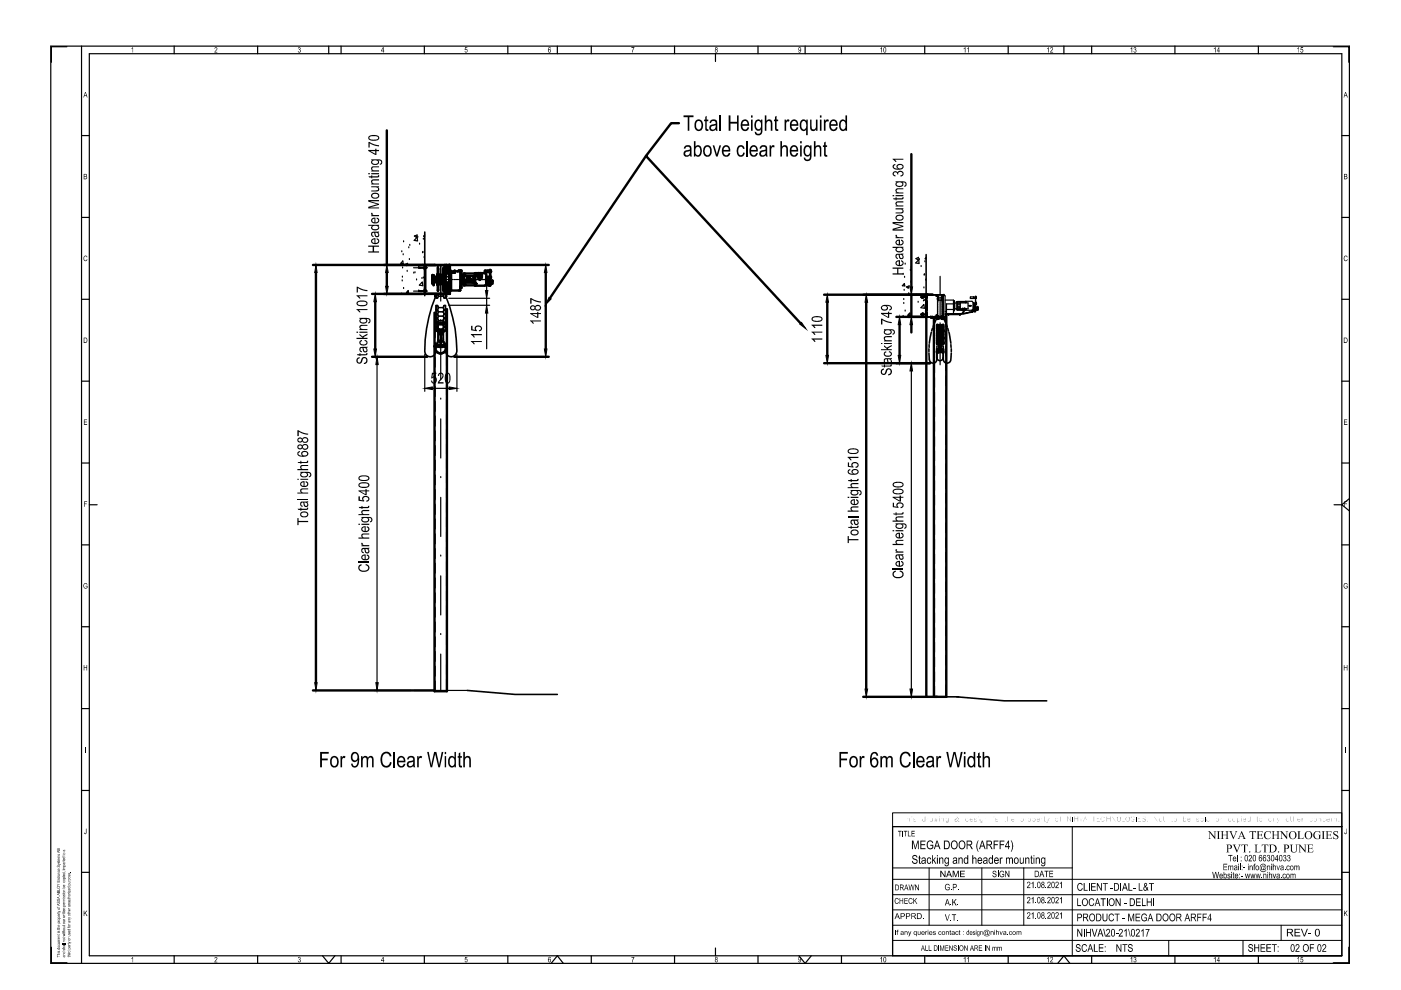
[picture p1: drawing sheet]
<svg xmlns="http://www.w3.org/2000/svg" width="297mm" height="210mm" viewBox="0 0 297 210" stroke-linecap="round" stroke-linejoin="round" font-family="sans-serif">
<!-- layer: building-AM_6 -->
<path d="M87.8 146.4h11.3" fill="none" stroke="#000" stroke-width=".25"/>
<!-- layer: megadoor-AM_7 -->
<g fill="none" stroke="#000" stroke-width=".25">
<path d="M87.7 56.8h2.9M91.5 59.3h.7M91.7 60h.2M91.8 59h.2M91.8 59.5h.2M92.2 56v.3M92.5 59.3h.4M92.8 60h.1M92.8 58.5h.1M93.4 56.2v7.6M94.7 56v.3M97.8 59.3h6.3"/>
<path d="M101.7 59.1v.3M87.7 61.7h2.9M91.7 60.1h.4M92.2 73h.3M92.2 73.4h.3M93.2 73.4v.2M93.4 68h.1M93.4 72.2v8.3M93.7 73.4v.2M94.4 73h.3M94.4 73.4h.3M198.6 74.6h.2"/>
<path d="M198.6 74.2h.2M199.9 74.6h.1M199.9 74.2h.1M93.4 84.6h.1M93.4 88.8v8.3M93.4 101.3h.1M93.4 117.9h.1M93.4 105.5v8.2M93.4 134.5h.1M93.4 122.1v8.3M93.4 138.7v7.7"/>
</g>
<!-- layer: megadoor-AM_5 -->
<path d="M103.2 60v1.6M79.3 75.6h11.3M79.9 77.3v67.4M90.1 75.1v7.9M95.1 63.2h8.7M95.1 64.7h8.7M96.9 75.1v7.9M103.2 63.2v1.5M103.2 66.4v7.6M91.7 82.3h3.5M76 119.2h2.3M79.3 146.4h7.8" fill="none" stroke="#000" stroke-width=".25"/>
<path d="M79.9 75.6l.3 1.7h-.5zM102.9 61.6h.5l-.2 1.6zM103.2 64.7l.2 1.7h-.5zM90.1 82.3l1.6-.3v.6zM95.2 82l1.7 .3-1.7 .3zM79.7 144.7h.5l-.3 1.7z" fill="#000" stroke="#000" stroke-width=".21"/>
<g fill="#000">
<path d="M99.9 69.1h.3v.8h.6l-.2-.2 .2-.5 .4-.2h.5l.5 .5-.1 .5-.5 .2-.1-.2 .2-.1a.45 .45 0 0 0 0-.6 .45 .45 0 0 0-.6 0l-.2 .2 .2 .7-1.2-.2zM99.8 72.3h2.4v.2h-1.9l.4 .4-.3 .1zM99.8 70.8h2.4v.3h-1.9l.4 .4h-.3l-.6-.5zM91.6 79h.9v.3h-.7l-.1 .6 .6-.1 .3 .7-.1 .6-.3 .2-.6-.1-.2-.5 .2 .1a.41 .41 0 0 0 .6 .3 .41 .41 0 0 0 .2-.6l-.1-.2a.38 .38 0 0 0-.3-.3 .38 .38 0 0 0-.4 .3l-.2-.1zM93 79.2l.6-.2 .4 .4v.7l-.9 .9h.9v.3h-1.2l.1-.4 .8-.9 .1-.5a.35 .35 0 0 0-.5-.2 .35 .35 0 0 0-.2 .4h-.2zM76 120l.6-.4 .1 .2-.2 .1a.64 .64 0 0 0-.1 .9 .64 .64 0 0 0 .8 .2l.5-.1 .4-.4-.1-.4-.5-.3 .1-.2 .4 .2 .3 .3v.5l-.2 .4-.6 .2h-.7l-.6-.2-.2-.4zM76 105.2h.3v.8l.6 .1-.1-.5 .2-.4h.9l.3 .3 .1 .4-.3 .4-.3 .1v-.3h.1a.35 .35 0 0 0 .3-.4 .35 .35 0 0 0-.4-.3h-.4l-.3 .3 .2 .6-1.2-.1zM76 107.5h.6v-.2h.2v.2h1.2v-.2l.3-.1a.39 .39 0 0 1-.1 .5 .39 .39 0 0 1-.4 0h-1v.2h-.2v-.2h-.4zM76.6 115.1h.3l.1 .4 1.3 .1v.2h-1.7v-.2h.3l-.3-.2zM76.7 113.2l.2-.1h1.4v.2h-1.1a.34 .34 0 0 0-.3 .5 .34 .34 0 0 0 .5 .2h.9v.2h-2.3v-.2h.8l-.2-.3zM76.7 108.3l.3-.2h1.3v.3h-1.1a.34 .34 0 0 0-.3 .4 .34 .34 0 0 0 .5 .2h.9v.2h-2.3v-.2h.8l-.2-.2z"/>
<path d="M94.5 79.1l.5-.1 .5 .5v1.3l-.2 .3-.4 .3-.4-.3-.2-.3v-1zM94.7 79.3l-.2 .4 .1 1.2a.36 .36 0 0 0 .5 .1 .36 .36 0 0 0 .2-.5l-.1-.9a.35 .35 0 0 0-.5-.3z"/>
<path d="M76 111h.3v.3h-.3zM76.6 111h1.7v.3h-1.7z"/>
<path d="M76 102.6l.6-.3 .9-.1 .7 .3 .1 .5-.5 .4-1 .1-.8-.4zM76.4 102.6a.44 .44 0 0 0 0 .5 .44 .44 0 0 0 .6 .1h.7a.32 .32 0 0 0 .4-.4 .32 .32 0 0 0-.4-.3z"/>
<path d="M76 101.1l.5-.3h1.2l.5 .3 .1 .4-.4 .4-1.3 .1-.6-.3zM76.3 101.2a.61 .61 0 0 0 .8 .6l.9-.2a.55 .55 0 0 0-.8-.6z"/>
<path d="M76.6 117.9l.4-.3h.5v1l.3-.1a.34 .34 0 0 0 .3-.4 .34 .34 0 0 0-.4-.3l.2-.2 .3 .2 .1 .3-.1 .4-.4 .3h-.7l-.4-.2zM76.9 117.9l-.1 .5 .5 .2v-.8z"/>
<path d="M76.7 111.8l.8-.3v1.1l.3-.1a.37 .37 0 0 0 .3-.4 .37 .37 0 0 0-.4-.3l.2-.2 .4 .5-.1 .5-.5 .2-.9-.2-.2-.2zM77 111.9a.38 .38 0 0 0-.1 .5 .38 .38 0 0 0 .4 .2v-.8z"/>
<path d="M76.7 116.3l.2-.1 1.4-.1v.2l-.2 .1 .2 .4-.2 .5h-.6l-.2-.5a.3 .3 0 0 0-.2-.4 .3 .3 0 0 0-.4 .3 .3 .3 0 0 0 .4 .4v.2l-.4-.2zM77.4 116.4l.1 .3a.33 .33 0 0 0 .3 .4 .33 .33 0 0 0 .4-.3 .33 .33 0 0 0-.4-.3z"/>
<path d="M76 104h1.5v-.3h.2v.3h.6v.2h-.6v.8h-.2l-1.5-.9zM76.4 104.2l1.1 .6v-.6z"/>
<path d="M76.6 109.6h1.9l.4 .3 .1 .4-.2 .3-.4 .1 .3-.3a.42 .42 0 0 0-.1-.5 .42 .42 0 0 0-.5 0l.2 .2-.1 .3-.3 .3-.7 .1-.6-.4v-.4l.2-.2h-.2zM77 109.9a.47 .47 0 0 0 0 .6 .47 .47 0 0 0 .7 0 .41 .41 0 0 0 .3-.5 .41 .41 0 0 0-.6-.2z"/>
</g>
<!-- layer: megadoor-AM_11 -->
<g fill="none" stroke="#000" stroke-width=".34">
<path d="M92.4 62.8a28.5 28.5 0 0 0-2.3 12.1 1.17 1.17 0 0 0 1.4 .7 1.17 1.17 0 0 0 .9-1.1M94.5 62.8a31.7 31.7 0 0 1 2.4 11.7 1.19 1.19 0 0 1-1.2 1.1 1.19 1.19 0 0 1-1.2-1.1M196.9 74v.5M197 73.1v.6M197.5 70.4l-.5 2.4M197.7 69.6l-.2 .5M198 68.7l-.2 .6M198.6 73.4v2.8a.8 .8 0 0 1-.8 .8 .8 .8 0 0 1-.8-.8l-.1-1.4M198.7 67.3l-.6 1.2M200 73.4v2.8a.8 .8 0 0 0 .8 .8 .8 .8 0 0 0 .8-.8l.1-1.4M200 67.3l.5 1.2M200.6 68.7l.2 .6"/>
<path d="M200.9 69.6l.2 .6M201.2 70.4l.4 2.4M201.6 73.1v.6M201.7 74v.5"/>
</g>
<!-- layer: megadoor-AM_0 -->
<g fill="none" stroke="#000" stroke-width=".51">
<path d="M82 27.6v28.6M137 33.1l-20.4 30.1M143.9 26.1h-1.6l-5.3 7 32.7 35.4M193.2 32.7v28.1M66.4 56.2h49.9M67 57.8v86.9M82 57.8v2.9M90.1 56.6v5.2zM90.1 56.2v1v-.9M90.1 56.1l-.1 .1M90.1 56.2h5.2M91.8 60v-.6h.1v.6h-.1"/>
<path d="M91.8 59.9v.1M91.8 59.5h.1M91.8 59h.1M91.8 59.4h.1M91.8 58.9h.1M91.9 59.1l-.2-.6v1.6l.2 .1v.3l.1-.4M91.9 59.4h.1M91.9 59.5h.1M91.9 59v.1M92 58.8l-.1 .3v-.7l.1 .7M92 58.8v.3M92 58.9h.1"/>
<path d="M92 59.4h.1M92 59.5v.6M92 59v.1M92 59.5h.1M92 59.4l.2 .4M92 59.1h.1M92.1 58.8v.3M92.2 59.8h.5M92.5 59.4h.1M92.5 59.4l.1-.3v.3M92.5 59v.1M92.5 59.3v.1"/>
<path d="M92.6 59.1h.1M92.6 59.1l-.1 .1 .1 .2M92.7 60v.1M92.7 58.5v-.1v.1M92.7 58.5h.1M92.7 58.4h.1M92.7 59.4h-.1M92.7 59.1v.3M92.7 59.8h.1M92.7 60v.1zM92.7 58.4v.1zM92.7 58.9h.3"/>
<path d="M92.7 59.1h.2h-.2M92.7 58.6h.1M92.7 58.7h-.6M92.7 59.4h.2M92.8 60l-.1 .1M92.8 58.6v-.3v.3M92.8 59.9v.3M92.8 58.9v.2M92.8 59.4v.2M92.8 58.5v.3v-.2M92.8 58.5l.1 .1M92.8 58.5v-.2v.3"/>
<path d="M92.8 58h.1M92.8 56.9v1.4M92.8 59.7v.8M92.9 59.7l-.1 .2M92.9 58.3l-.1 .2M92.9 58.6v-.3v.3M92.9 58.3h1.1M92.9 59.9h1.1M92.9 58v.3M92.9 58.6v.2M92.9 56.9v1.4M92.9 59.8v.1v-.1"/>
<path d="M92.9 58.7v-.1v.1M92.9 58.7l-.2 .1v.9v-.9v.9l.2 .1M92.9 58.6h1.1M92.9 59.8h1.1M92.9 58.7h1.1M93 59.6h-.3M93 59.1v.3M93.1 59.1h.9M93.1 59.4h.9M93.9 59.6h.3v.1l-.2 .1M93.9 59.1v.3M94 59.8v.1v-.1"/>
<path d="M94 58.7v-.1v.1M94 58.7l.2 .1v.1h-.3M94 58h.1M94 56.8h.1M94 59.9h.1M94 58v.8M94 59.7v.8M94 56.9v1.4M94 58.3h.1M94.1 58.3v.3h-1.2M94.1 59.9v.3h-1.2M94.1 59.7l-.1 .5"/>
<path d="M94.1 56.9v1.9M94.1 58.9v.7M94.2 56.7v.2M94.2 56.7h-.1l.1 .2M94.2 58.9v.7h-1.3v-.7h1.3v.7M94.2 58.4v1.7M94.3 56.2h.1M94.4 56.3v2.1M94.4 56.2h.1M94.4 56.3v.9M94.4 56.3h.4l.2 .3v.9h1.2M94.5 56.6v.3z"/>
<path d="M94.5 56.3v5.8M94.5 56.6v.3M94.5 56.8h.1M94.6 56.6v.2M94.6 56.8v.1M94.6 56.7l-.1-.1v.3M94.8 59.9v.7M94.9 57.9h-.4v.5h-.3M94.9 57.8l.1 .1M94.9 57.5v.3M94.9 57.8v.1M94.9 57.8h1.5"/>
<path d="M94.9 57.5h.1M95.1 58l.1 .1M95.2 56.2l.1 .1M95.2 58.1v2.9M95.3 56.2v1.3M95.3 56.1l.1 1.1M95.3 57.5l-.4 .2h.4M95.3 57.7h.1M95.3 56.3v1.4M95.5 57.9l.2 3.7M95.6 57.9h-.6l.1 .1M95.6 57.7h.1"/>
<path d="M95.6 57.5v.2M96.1 57.7h-.5M96.4 57.5v.3zM97 57.5h.1M97.3 57.4l-.2 .1M97.3 57.4h.1M97.3 57.4h.5v3.6h-.2v-3.6M97.8 57.5h-1.6v.2M97.9 58.3v1.9v-1.9M98 58.3v1.9M98.3 58.2l-.5 .1M98.4 58.5v1.4"/>
<path d="M98.4 59.9v.6h.2M98.4 58h-.1v2.5h.1M98.6 59.9v.6h2M98.6 58h-.2v.5h1.9M98.9 59.5h.9zM98.9 59.5h.1M98.9 59.4v.2zM98.9 59.4h.1M98.9 59.4v.2v-.2M99 59.3v.3zM99 59.3h.1M99.1 59.1h.1"/>
<path d="M99.1 59.5v.1M99.2 59l-.2 .6M99.2 59.5v.1M99.2 59.1l-.1 .1M99.2 58.9h.1M99.2 58.8h.3M99.3 58.8h.1M99.3 59.2h.1zM99.3 59.1h.1M99.3 59.2h.1M99.3 58.8v.2h-.2M99.3 59.5v.1"/>
<path d="M99.4 58.7h.1M99.3 59v.2h.1M99.4 59.1h.1M99.3 59l.1 .4v-.2M99.3 59v.2zM99.3 59.1v.1zM99.3 58.7l-.1 .2M99.4 58.8h.1M99.4 59.2h.1M99.4 59.3h.1M99.4 59.2v.2M99.4 58.7v.1"/>
<path d="M99.4 59.5v.1M99.4 58.9l.4 .7h-.9M99.4 59.1v.1M99.4 58.7l.2 .5h.1v.4M99.4 58.9l.2 .2M99.4 59.2v.1M99.5 58.8h-.3l-.3 .8v-.2M99.5 59.1h.1M99.5 59.5v.1M99.6 59.5v.1M99.6 59.3h.1M99.6 59.3h.2"/>
<path d="M99.7 59.4h.1M99.8 59.3v.3zM99.8 59.3v.3v-.2M99.8 59.4v.2zM99.8 59.4v.2v-.2M99.8 59.3v.3M99.8 59.4v.2v-.2v.2v-.2v.2v-.2v.2v-.2v.2v-.2v.2v-.2v.2v-.2v.2v-.2v.2h-.9M100.3 58.5v1.4h-1.9M100.6 58h-2v.5M100.6 58v2.5M100.6 58l.2 .1M100.9 58.3v.1"/>
<path d="M100.9 58.3h.1M101 58.3l-.1 .1M101.3 58h.9v.8h-.9zM101.4 58v.8h.8M101.4 58.4h.8M101.4 58.7v.1M101.4 58.6h.1M101.4 58.7h.1M101.4 58.3h.1M101.5 58.5h.1M101.5 58.6h.1M101.5 58.2l.1 .1"/>
<path d="M101.5 58.2h.1M101.5 58.1h.1M101.6 58.3h.1M101.5 58.3h.1M101.6 58.5h.1M101.6 58.2v.1M101.6 58.6h.1M101.6 58.1v.2M101.7 58.5v.3v-.2M101.7 58.5v.1M101.7 58.8h.1M101.7 58.6h.1"/>
<path d="M101.7 58v.4v-.4M101.7 58.4v.4M101.8 58.7h.1M101.8 58.6h.1M101.9 58.6h.1M102 58.5h.1M102 58.6h.1M102 58.2v.1M102 58.1h.1M102 58.2h.1M102 58.5v.1M102 58.5v.3v-.2"/>
<path d="M102 58.8h.1M102 58.6v.1M102 58.1v.1M102.1 58.6h.1M102.1 58.5h.1M102.1 58.1v.1M102.1 58.2h.1M102.8 57.6l1.1 .1M102.8 57.4l1.3 .1v.1h-.2M102.8 57.4v.3M103.1 58.2l-.3-.3h-2v2.7h2M103.1 59.7l.1 .1"/>
<path d="M103.1 59.1h.7h-.5M103.1 58.8v.2M103.1 58.2v2.1M103.2 58.6l-.1 .1M103.2 59.8l.7-.1-.1 .1M103.2 58.7h.6M103.2 59.4h-.1M103.2 59.1h.1M103.2 59.4h.6M103.2 59.1v.3M103.8 58.6l.1 .1M103.9 59.9v.1"/>
<path d="M103.9 59.8v.1M103.9 57.4h.1M103.9 57.6v1.2M103.9 57.6v1.2l.1-.1M104 58.7l.1 .2M104 59l-.1-.1v.6h.5v.7h-.5v.3l-.6-.1M104.1 58.8l-.1 .2M115.7 57.8v16.2M78.9 62.3h11M78.9 75.6h11.7M79.6 64v10M90 62.2l.1 .1"/>
<path d="M90.1 62.2v-.9v1M91.8 60.1h.1M92 60.1h.1M92.2 73.4v.1M92.3 73.8a1.2 1.2 0 0 0 1.4 1.1 1.2 1.2 0 0 0 .9-1.6v.5M92.3 73.3v.5zM92.3 62.8h.1M92.3 62.7v.1M92.3 62.7v.2M92.3 72.9h.2v.5h1.9v-.5h.2v.8h-.2v-.3h-.6v.2l-.1-.2h-.5v.2l-.1-.2h-.6v.3h-.2zM92.7 60.1h.1M92.8 60.2h.1"/>
<path d="M92.9 60.2v-.3v.3M92.9 60.5h.1M92.9 60.2l-.1 1.4M92.9 60.2h1.1v.3M92.9 60.2v1.4M94 60.5v1.1M94 60.5h.1M94 61.7h.1M94.1 60.2v.3M94.1 60.5v1.1M94.2 61.6l-.1 .2h.1M94.2 61.6v.2"/>
<path d="M94.2 60.1h.3v.5h.3v.3h.4M94.4 62.2l-.1 .1M94.4 61.3v.9M94.4 62.2v.1M94.4 60.1v2.1M94.5 61.6v.3zM94.5 61.6v.2h.1M94.5 61.6l.1 .3zM94.5 61.7h.1M94.5 62.7h.1M94.5 62.9h.1M94.6 62.7v.1"/>
<path d="M94.6 61.6v.1M94.6 61.6v.2M94.6 62.8h.1M94.6 73.3v.3M94.7 73.4v.1v-.1M95 60.9v1l-.2 .2h-.4M95.2 61l.4 .5M95.3 61.2v1M95.3 61.3v1h-5.2M95.3 62.1l-.1 .2M95.4 61.8l-.1 .5h-5.2M96.3 75.6h20"/>
<path d="M97.6 61h.1M97.8 60.9h-.2l-.1 .7h-1.9M97.8 60.2l.5 .1M100.8 60.4l-.2 .1M100.9 60.2h.1zM100.9 60.2h.1M103.1 60.3l-.3 .2M103.2 60.3h.1M103.3 60.4v.1M103.3 60.3v.1M103.3 60.2h.1M103.3 60.2v.1"/>
<path d="M103.7 60.5h.1M103.9 60v.1M103.9 60.1v.1h-.6M174.7 77h22.5M174.7 62.5h23.1M175.4 64.1v11.3M183.7 64.1v82M190 67.2h6.4M190.7 68.8v6.6M193.2 62.5v4.7M193.2 68.8v1.7M195.4 62.9v.1"/>
<path d="M195.4 66.6h.1M195.4 62.9h.1M195.4 63.1h.1M195.5 62.9v.1M195.5 66.6v.1M195.6 62.9v.1M195.6 66.6l.1 .1M195.6 62.9h.1M195.6 63.1h.1M195.6 66.6h.1M195.7 62.9h.1M195.7 66.6v.1"/>
<path d="M196.4 63.2v.6M196.4 65.8v.6M196.4 62.4h.3l-.3 .1M196.4 63.1v-.6v.6M196.4 65.8v-2v2M196.4 66.5v.6zM196.4 67.2v80.5M198.6 67.3l.1 .1M198.6 67.5l.1 .1M198.7 67.2v.2M198.7 67.4h-.1M198.7 67.2v.4l.6-.2-.6-.2v.4"/>
<path d="M198.7 68.9v.4a1.35 1.35 0 0 1 1.3 0v-.4M198.7 69.3v-.4a1.35 1.35 0 0 0 1.3 0v.4M198.7 69.4v.4a1.35 1.35 0 0 1 1.3 0v-.4M198.7 69.8v-.4a1.35 1.35 0 0 0 1.3 0v.4M198.7 69.9v.4l.6-.2-.6-.2v.4M198.7 70.4v.4a1.35 1.35 0 0 1 1.3 0v-.4M198.7 70.8v-.4a1.35 1.35 0 0 0 1.3 0v.4M198.7 71v.3a1.35 1.35 0 0 1 1.3 0v-.3M198.7 71.3v-.3a1.35 1.35 0 0 0 1.3 0v.3M198.7 71.5v.4l.6-.2-.6-.2v.4M198.7 72v.4a1.35 1.35 0 0 1 1.3 0v-.4M198.7 72.4v-.4a1.35 1.35 0 0 0 1.3 0v.4"/>
<path d="M198.7 72.5v.4l.6-.2-.6-.2v.4M198.7 74h.2v.5h.9v-.5h.2v.8h-.2v-.2h-.9v.2h-.2zM198.7 67.6h.2M198.7 67.4h.1M198.7 67.2l.4 .1M198.7 67.4v.2M198.8 67.3l.1 .1M198.8 67.5v.1M198.8 67.5h.1M198.8 67.3h.1M198.9 67.2l.1 .2M199 67.3v.1"/>
<path d="M199 74.6l.1 .1zM199 67.4l-.1 .2M199.1 67.4h.5M199.1 67.5l-.2 .1M199.6 67.4h.1M199.6 67.3v.1M199.6 67.5l.2 .1M199.8 67.3v.1M199.8 67.3l-.2 .1 .2 .2M199.8 67.5h.1M199.8 67.2l.1 .1M199.8 67.4h.1"/>
<path d="M199.9 67.4h.1M199.9 67.3l-.1 .1M199.9 67.5l-.1 .1M200 67.5l-.2 .1M200 67.3l-.1 .1M200 67.2l-.4 .1M200 67.2v.4l-.7-.2 .7-.2v.4v-.2M200 69.9v.4l-.7-.2 .7-.2v.4M200 71.5v.4l-.7-.2 .7-.2v.4M200 72.5v.4l-.7-.2 .7-.2v.4M200 67.2v.2M66.4 146.4h25.7"/>
<path d="M183 147.7h15.7"/>
<circle cx="101.7" cy="59.2" r=".11"/>
<circle cx="101.7" cy="59.2" r=".06"/>
</g>
<g fill="#000">
<path d="M78.1 30.1l1.4 .5 .9 .2v.2l-.9-.1-1.1-.5v.9h-.3zM78.1 37.4h.6v-.2h.2v.2h1.2v-.2l.3-.1a.37 .37 0 0 1-.1 .4 .37 .37 0 0 1-.4 .1h-1v.2h-.2v-.2h-.4zM78.7 39.5h1.7v.2h-.2l.2 .3-.2 .5-1.5 .1v-.2l1.1-.1a.35 .35 0 0 0 .3-.4 .35 .35 0 0 0-.5-.2h-.9zM78.8 38.2l.3-.2h1.3v.3h-1.1a.35 .35 0 0 0-.4 .4 .35 .35 0 0 0 .6 .2h.9v.2h-1.7v-.2h.3l-.3-.3zM78.8 35.4l.2-.1h1.4v.2h-1.3l-.2 .1 .2 .5h1.3v.3h-1.7v-.2h.3l-.3-.4zM144.9 24.5h2.1v.3h-.9v2.9h-.3v-2.9h-.9zM149.5 24.8l.3-.2v.8h.4v.3h-.4v1.5l.1 .2h.3l-.1 .4-.4-.1-.2-.2v-1.8h-.2v-.3h.2zM151.1 30.8h.3l.6 1.9 .5-1.9h.4l-.7 2.4h-.4zM154.5 24.5h.4v1.3h1.4v-1.3h.3v3.2h-.3v-1.5h-1.4v1.5h-.4zM156.4 31.1l.5-.3h.4l.4 .3 .2 .4-.4 .1v-.2a.53 .53 0 0 0-.7-.2 .53 .53 0 0 0-.3 .6l.2 .9a.48 .48 0 0 0 .6 .2 .48 .48 0 0 0 .3-.6l.3 .1v.2l-.6 .6h-.5l-.4-.3-.2-1.1zM162.2 24.5h.3v1.2l.4-.4 .5 .1 .3 .3 .1 2h-.4v-1.7a.5 .5 0 0 0-.7-.3 .5 .5 0 0 0-.2 .7v1.3h-.3zM163.2 30.8h.3v.4a.44 .44 0 0 1 .2-.4 .44 .44 0 0 1 .5 .1l-.1 .4a.49 .49 0 0 0-.5 .1 .49 .49 0 0 0-.1 .6v1.2h-.3z"/>
<path d="M164.3 24.8l.3-.2v.8h.4v.3h-.4v1.6l.4 .1-.1 .4-.4-.1-.1-.2-.1-1.8h-.2v-.3h.2zM165.5 29.9h.3v1.2l.4-.3h.5l.3 .3 .1 2.1h-.4v-1.6a.48 .48 0 0 0-.5-.5 .48 .48 0 0 0-.4 .7v1.4h-.3zM166.3 25.4h.3v.3l.1-.1a.4 .4 0 0 1 .7-.2l-.1 .4a.47 .47 0 0 0-.6 .1 .47 .47 0 0 0 0 .6v1.2h-.4zM172.6 29.9h.3v1.2l.3-.3h.5l.4 .4v2h-.3v-1.7a.5 .5 0 0 0-.7-.3 .5 .5 0 0 0-.2 .7v1.3h-.3zM171.8 25.4h.3v1.6a.48 .48 0 0 0 .6 .4 .48 .48 0 0 0 .3-.7v-1.3h.3v2.3h-.3v-.3l-.5 .4-.6-.2-.1-.3zM174.7 25.4h.3v.3l.1-.1a.4 .4 0 0 1 .6-.2l-.1 .4a.47 .47 0 0 0-.5 .1 .47 .47 0 0 0-.1 .6v1.2h-.3zM174.7 30.2l.4-.2v.8h.3v.4h-.3v1.6l.3 .1v.3a.53 .53 0 0 1-.6-.1 .53 .53 0 0 1-.1-.6v-1.3h-.2v-.4h.2zM189.4 36.5l.4-.2 .5 .2 .4-.3 .6 .1 .2 .2 .1 .5-.5 .4h-.2l.1-.2a.41 .41 0 0 0 .2-.7 .41 .41 0 0 0-.7 .1v.4h-.3a.34 .34 0 0 0-.2-.5 .34 .34 0 0 0-.4 .2 .34 .34 0 0 0 .2 .5v.2l-.5-.3zM189.2 33.7h2.3v.2h-1.7l.3 .4h-.3zM78.1 52.1h2.3v.2h-1.1v1h1.1v.3h-2.3v-.3h.9v-1h-.9zM78.8 45.1l.2 .1a.34 .34 0 0 0 .1 .4 .34 .34 0 0 0 .4 0h.9v.2h-1.7v-.2h.2a.32 .32 0 0 1-.2-.2 .32 .32 0 0 1 .1-.3zM78.1 42.4h2.3v.3h-1.9l1.9 .5v.2l-2 .6h2v.2h-2.3v-.3l1.9-.6-1.9-.5z"/>
<path d="M189.3 42h.6v-.2h.2v.2h1.1l.1-.2h.3l-.2 .4-1.3 .1v.2l-.6-.2zM189.2 56.7h2.3v.3h-1v1h1v.2h-2.3v-.2h1v-1h-1zM189.9 49.8h.3v.4l1.3 .1v.2h-1.6v-.2h.2l-.3-.3zM189.2 47.1h2.3v.2h-1.9l1.9 .6v.2l-1.9 .5h1.9v.3h-2.3v-.4l2-.5-2-.6zM189.9 44.2h1.6v.2h-.2l.3 .2v.4l-.2 .2-1.5 .1v-.3h1.1a.35 .35 0 0 0 .3-.4 .35 .35 0 0 0-.5-.2h-.9zM189.9 42.9l.4-.2h1.2v.2h-.9a.34 .34 0 0 0-.5 .4 .34 .34 0 0 0 .5 .3h.9v.2h-1.6v-.2h.2l-.3-.4zM190 40l.2-.1h1.3v.2h-1.1a.36 .36 0 0 0-.3 .5 .36 .36 0 0 0 .5 .2h.9v.2h-1.6v-.2h.2l-.3-.3zM75.6 60.8l1.5 .6 .8 .1v.2l-1.1-.1-.9-.5v.9h-.3zM75.6 76.1l.7-.4v.3l-.4 .2-.1 .3a.37 .37 0 0 0 .4 .4 .37 .37 0 0 0 .4-.5l.3-.7 .8 .1 .2 .4v.5l-.5 .5h-.3v-.2l.5-.2 .1-.6a.45 .45 0 0 0-.6-.2 .45 .45 0 0 0-.3 .5l-.3 .5-.6 .1-.3-.4zM76.3 72.3l.3-.2 .2 .2a.4 .4 0 0 0-.3 .5 .4 .4 0 0 0 .6 .2h.3a.34 .34 0 0 0 .3-.4 .34 .34 0 0 0-.4-.3v-.2l.4 .1 .2 .2v.4l-.2 .4-.6 .1-.5-.1-.3-.3zM75.7 75.1h.5v-.2h.2v.2h1.2l.1-.2 .2-.1a.36 .36 0 0 1-.1 .5 .36 .36 0 0 1-.4 .1l-1.2 .1v-.1h-.4zM76.2 70.8l.6 .5 1.1-.6v.3l-.9 .5 .9 .1v.3h-2.3v-.3h1.3l-.7-.5z"/>
<path d="M76.2 69.1l.4-.2h1.3v.2h-1.1a.34 .34 0 0 0-.4 .5 .34 .34 0 0 0 .5 .2h1v.2h-1.7v-.2h.3l-.3-.2zM75.6 65.5h2.3v.2h-1.8l.3 .5h-.3zM75.6 62.6h2.3v.2h-1.8l.3 .4-.3 .1zM112.4 63.2l1.5 .6 .7 .1 .1 .2-1.1-.1-.9-.5v.9h-.3zM112.4 67.9h2.3v.3h-1.8l.3 .4h-.2zM172.1 71.8h2.2v.2h-1.7l.3 .4-.3 .1-.5-.6zM172.1 70.3h2.2v.2h-1.7l.3 .5h-.3zM172.1 68.8h2.2v.3h-1.7l.3 .4-.3 .1-.5-.6zM186.8 67.6l1.5 .6 .8 .1v.2l-1.1-.2-.9-.4v.9h-.3zM187 78.3l.4-.2v.3l-.4 .3 .2 .5a.61 .61 0 0 0 .6-.7l.3-.4h.3l.4 .1 .3 .3v.4l-.2 .5-.6 .2v-.3l.5-.3v-.4a.42 .42 0 0 0-.6-.2 .42 .42 0 0 0-.2 .5l-.3 .5h-.7l-.3-.3v-.5zM187.5 74.6l.4-.1v.2a.4 .4 0 0 0-.2 .6 .4 .4 0 0 0 .6 .1l.6-.2-.1-.4-.4-.1 .1-.2 .6 .3v.5l-.2 .2-.9 .1-.6-.4zM186.8 77.5h.6v-.2h.2v.2h1.1l.1-.2h.3a.35 .35 0 0 1-.1 .4 .35 .35 0 0 1-.4 0h-1v.2h-.2v-.2h-.4z"/>
<path d="M187.4 73.2l.6 .5 1.1-.5v.2l-.9 .5 .2 .1h.7v.3h-2.3v-.3h1.3l-.7-.5zM187.5 71.4l1.6-.2v.3h-1.3l-.2 .1a.41 .41 0 0 0 .5 .5h1v.3h-1.7v-.2h.2l-.2-.3zM63 91.2l1.5 .6 .8 .1v.3l-.9-.2-1.1-.5v1h-.3zM63.1 98h.6v-.3h.2v.3h1.1l.1-.3h.2a.35 .35 0 0 1-.1 .4 .35 .35 0 0 1-.4 .1h-.9v.1h-.2v-.1h-.4zM63.7 98.7l.2-.1h1.4v.2h-1.1a.34 .34 0 0 0-.3 .4 .34 .34 0 0 0 .5 .2h.9v.3h-2.3v-.3h.9l-.3-.2zM179.8 98h.2v.8l.7 .1-.2-.4 .3-.5h.8l.4 .3v.5l-.2 .3-.4 .1v-.2l.3-.2a.48 .48 0 0 0-.2-.6 .48 .48 0 0 0-.6 .1 .35 .35 0 0 0 0 .6v.2l-1.1-.1zM179.7 96.9h2.3v.2h-1.8l.4 .4-.3 .1zM63.1 107.9h.6v-.2h.2v.2h1.1l.1-.2 .2-.1a.39 .39 0 0 1 0 .4 .39 .39 0 0 1-.5 .1h-.9v.2h-.2v-.2h-.4zM63.7 103.8l.3-.3h1.3v.3h-1a.36 .36 0 0 0-.4 .4 .36 .36 0 0 0 .5 .2h.9v.2h-2.3v-.2h.9l-.3-.2zM63 109.9h.3v.5h2v.3h-2v.6h-.3zM179.8 111.7h.6v-.2h.2v.2h1.1l.1-.2h.2a.35 .35 0 0 1-.1 .4 .35 .35 0 0 1-.4 0h-.9v.2h-.2v-.2h-.5zM179.8 101.8h.6v-.2h.2v.2h1.1l.1-.2h.2l-.1 .4h-1.3v.2h-.2v-.2h-.5z"/>
<path d="M179.7 113.7h.3v.6h2v.3h-2v.5h-.3zM180.4 107.5l1.6-.1v.2h-1.1a.35 .35 0 0 0-.3 .5 .35 .35 0 0 0 .5 .1h.9v.3h-2.3v-.3h.8l-.2-.3zM180.4 102.6l.4-.2h1.2v.3h-1.1a.35 .35 0 0 0-.3 .4 .35 .35 0 0 0 .5 .2h.9v.2h-2.3v-.2h.8l-.2-.3z"/>
<path d="M78.1 36.7h.3v.3h-.3zM78.7 36.7h1.7v.3h-1.7z"/>
<path d="M78.2 28.9l.7-.3 1 .1 .4 .2 .1 .5-.5 .4h-1.3l-.5-.3zM78.4 29l-.1 .3 .2 .2h1.4a.37 .37 0 0 0 .2-.4 .37 .37 0 0 0-.5-.2z"/>
<path d="M78.1 31.8h1.5v-.3h.2v.3h.6v.2h-.6v.9h-.2l-1.5-.9zM78.5 32l1.1 .6v-.6z"/>
<path d="M78.7 33.8h2l.3 .3v.5l-.3 .3h-.2l.1-.2a.4 .4 0 0 0 .1-.6 .4 .4 0 0 0-.5-.1l.2 .2-.2 .6-.3 .2h-.7l-.5-.4v-.4l.2-.2h-.2zM79 34.2a.55 .55 0 0 0 .2 .6 .55 .55 0 0 0 .7-.1l.1-.1a.45 .45 0 0 0-.1-.6 .45 .45 0 0 0-.6 0z"/>
<path d="M145.2 31l.4-.2h.5l.4 .3 .2 2.1h-.3l-.1-.3-.5 .3h-.5l-.3-.2v-.8l.7-.4a.41 .41 0 0 0 .5-.4 .41 .41 0 0 0-.6-.2l-.3 .3h-.3zM145.4 32.3a.48 .48 0 0 0 .3 .7 .48 .48 0 0 0 .6-.6v-.4z"/>
<path d="M147.5 25.7l.3-.3 .5-.1 .6 .4 .2 1.1-.5 .8-.7 .2-.5-.4-.2-.4v-.8zM147.8 25.8l-.2 .4v.7l.2 .3a.58 .58 0 0 0 .7 .1 .58 .58 0 0 0 .2-.7l-.1-.7-.2-.2z"/>
<path d="M147.1 29.9h.4v1.2l.2-.3h.4l.4 .1 .2 .5v1.2l-.5 .6h-.4l-.4-.3v.3h-.3zM147.7 31.2l-.3 .5 .2 1a.59 .59 0 0 0 .7 0 .59 .59 0 0 0 .2-.7l-.1-.6a.44 .44 0 0 0-.7-.2z"/>
<path d="M149.5 30.9l.3-.1h.5l.5 .7v1.1l-.5 .6-.8-.1-.3-.5-.1-1.1zM149.6 31.2l-.2 .6 .1 .7 .2 .3 .4 .1 .4-.4 .1-.8-.4-.6z"/>
<path d="M150.6 25.6l.5-.3 .6 .1 .3 .2 .2 2.1h-.4l-.1-.3-.6 .4-.6-.2-.1-.3 .1-.6 .7-.3a.42 .42 0 0 0 .5-.5 .42 .42 0 0 0-.6-.2l-.3 .4-.4-.1zM150.8 26.8a.48 .48 0 0 0 .4 .7 .48 .48 0 0 0 .5-.6v-.4z"/>
<path d="M153.4 31l.4-.2h.5l.4 .4 .1 .4v.5h-1.4l.1 .5 .3 .3a.48 .48 0 0 0 .7-.5l.3 .1v.1l-.4 .6h-.7l-.4-.3-.3-1.1zM153.6 31.2l-.2 .6h1.1l-.2-.6-.5-.1z"/>
<path d="M157.2 25.7l.5-.3 .4-.1 .6 .4 .1 1h-1.4l.2 .6 .3 .2 .4-.2 .2-.3h.3l-.4 .7-.7 .1-.5-.4-.2-.7zM157.7 25.7l-.3 .6h1.1l-.3-.6z"/>
<path d="M159.2 24.5h.4v.4h-.4zM159.2 25.4h.4v2.3h-.4z"/>
<path d="M160.2 25.6l.7-.3 .4 .4v-.3h.3v2.6l-.1 .3-.5 .4h-.6l-.2-.2-.2-.6 .3 .1a.55 .55 0 0 0 .8 .3 .55 .55 0 0 0 .2-.7v-.2l-.3 .3h-.4l-.4-.2-.3-.7 .1-.8zM160.5 25.7l-.2 .5v.8l.3 .4h.4l.3-.5v-.9l-.3-.3z"/>
<path d="M159.2 31l.4-.2h.5l.4 .3 .2 .5v.5h-1.5l.1 .5 .2 .2a.49 .49 0 0 0 .5 .1 .49 .49 0 0 0 .3-.5l.4 .1v.1l-.5 .6h-.6l-.5-.3-.2-1.2zM159.4 31.2l-.2 .6h1.1l-.2-.6-.5-.1z"/>
<path d="M161.2 31l.4-.2h.6l.4 .2 .2 2.2h-.4v-.3l-.5 .3h-.5l-.3-.2-.1-.3 .1-.6 .6-.3a.42 .42 0 0 0 .6-.2 .42 .42 0 0 0-.2-.5 .42 .42 0 0 0-.6 .1l-.2 .3h-.2zM161.5 32.3l-.1 .1a.48 .48 0 0 0 .5 .5 .48 .48 0 0 0 .4-.6v-.3z"/>
<path d="M167.7 31.1l.3-.3h.5l.5 .3 .2 .4v.6h-1.4l.1 .5 .2 .2a.49 .49 0 0 0 .5 .1 .49 .49 0 0 0 .3-.5l.3 .2-.4 .6h-.7l-.5-.3-.2-1.2zM168 31.2l-.2 .6h1.1l-.2-.6-.5-.1z"/>
<path d="M167.7 25.7l.4-.3 .4-.1 .6 .5 .2 .9h-1.5l.2 .5 .3 .3 .4-.1 .2-.4h.4l-.4 .6-.8 .2-.5-.5-.1-1.1zM168.1 25.7l-.3 .6h1.1l-.3-.6z"/>
<path d="M169.6 29.9h.4v.5h-.4zM169.6 30.8h.4v2.4h-.4z"/>
<path d="M170.6 31l.3-.2h.4l.5 .3v-.3h.3v2.5l-.2 .5-.4 .3-.5 .1-.5-.4-.1-.4h.3a.52 .52 0 0 0 .7 .4 .52 .52 0 0 0 .3-.7v-.2l-.3 .3h-.4l-.4-.3-.2-.5v-.8zM171 31.2l-.3 .4v.9a.54 .54 0 0 0 .7 .3 .54 .54 0 0 0 .4-.7l-.3-.9-.2-.1z"/>
<path d="M169.8 25.6l.3-.2 .4-.1 .5 .4v-.3h.3v3.3h-.4v-1.2l-.5 .3-.5-.2-.2-.3-.1-1.1zM170.2 25.7l-.3 .5v.7l.3 .5 .3 .1 .4-.5v-.8l-.2-.5z"/>
<path d="M173.8 24.5h.4v.4h-.4zM173.8 25.4h.4v2.3h-.4z"/>
<path d="M176 25.7l.4-.3 .5-.1 .6 .5 .1 .9h-1.4l.1 .5 .4 .3 .3-.1 .3-.4h.3l-.3 .6-.8 .2-.6-.5-.1-1.1zM176.4 25.8l-.2 .5h1.1l-.3-.6z"/>
<path d="M178.2 25.6l.6-.3 .5 .4v-1.2h.3v3.2h-.3v-.3l-.5 .4-.6-.3-.3-.6v-.7zM178.5 25.7l-.3 .5v.7l.2 .4a.58 .58 0 0 0 .7 0 .58 .58 0 0 0 .2-.8l-.1-.6-.3-.2z"/>
<path d="M189.3 35l.5-.2v.2l-.3 .1a.59 .59 0 0 0 .8 .7l-.3-.5 .3-.5h.8l.4 .3 .1 .4-.3 .4-1.2 .1-.7-.3-.2-.3zM190.5 35.1a.47 .47 0 0 0 .1 .6 .47 .47 0 0 0 .7-.2 .48 .48 0 0 0-.2-.5 .48 .48 0 0 0-.6 .1z"/>
<path d="M189.9 38.4l2.1 .2 .2 .3v.4l-.5 .3v-.2a.4 .4 0 0 0 .2-.6 .4 .4 0 0 0-.6-.1l.2 .2v.3l-.2 .3-1 .1-.4-.3-.1-.3 .3-.3h-.2zM190.2 38.8a.53 .53 0 0 0 .2 .6 .53 .53 0 0 0 .6 0l.1-.1a.42 .42 0 0 0 0-.6 .42 .42 0 0 0-.5 0z"/>
<path d="M78.8 41.2l.3-.3h.8l.4 .2 .1 .6-.4 .4h-.8l-.5-.4zM79.1 41.1v.1a.46 .46 0 0 0 0 .6 .46 .46 0 0 0 .7 .1l.3-.2a.52 .52 0 0 0-.2-.6 .52 .52 0 0 0-.6 0z"/>
<path d="M78.8 50.8l.3-.3h.5v1l.5-.1a.34 .34 0 0 0 .1-.4 .34 .34 0 0 0-.3-.2v-.3l.3 .2 .2 .6-.2 .3-.5 .2-.6-.1-.3-.3zM79.1 50.8l-.1 .2a.4 .4 0 0 0 .4 .5v-.7z"/>
<path d="M78.8 46.4l.3-.2 .5-.1v1.1l.5-.3a.35 .35 0 0 0 0-.3 .35 .35 0 0 0-.2-.2v-.3h.1l.4 .5-.1 .5-.4 .3-1-.2-.2-.3zM79.1 46.4l-.2 .5 .5 .2v-.7z"/>
<path d="M78.8 49.2l1.6-.1v.2h-.2l.2 .4-.1 .5-.6 .1-.3-.5a.29 .29 0 0 0-.2-.4 .29 .29 0 0 0-.3 .3 .29 .29 0 0 0 .2 .3l.1 .2-.5-.2zM79.6 49.4v.3a.31 .31 0 0 0 .3 .3 .31 .31 0 0 0 .4-.3 .31 .31 0 0 0-.4-.3z"/>
<path d="M78.1 47.7h2.3v.2h-.2a.6 .6 0 0 1 0 .8 .6 .6 0 0 1-.7 .2l-.7-.3-.1-.4 .2-.3h-.8zM79.1 48h-.1a.52 .52 0 0 0 .2 .6 .52 .52 0 0 0 .6 0h.1a.39 .39 0 0 0 .2-.6 .39 .39 0 0 0-.6-.1z"/>
<path d="M189.2 41.4h.4v.2h-.4zM189.9 41.4h1.6v.2h-1.6z"/>
<path d="M190 45.8l.3-.2h.8l.4 .2 .1 .6-.5 .4-.9-.1-.4-.5zM190.3 45.8a.53 .53 0 0 0 .1 .7 .53 .53 0 0 0 .7 0l.3-.2-.2-.5z"/>
<path d="M190 55.5l.3-.3h.5v1l.2-.1a.36 .36 0 0 0 .4-.3 .36 .36 0 0 0-.4-.4l.1-.2 .4 .2 .1 .6-.6 .4h-.5l-.5-.2-.2-.4zM190.1 55.6v.4l.5 .2v-.8z"/>
<path d="M190 51.1l.3-.3h.5v1l.5-.3a.32 .32 0 0 0-.3-.4l.1-.3 .5 .4-.1 .5-.4 .3-1-.1-.3-.4zM190.3 51.1a.38 .38 0 0 0-.2 .5 .38 .38 0 0 0 .5 .2v-.7z"/>
<path d="M190 53.9l1.5-.2v.3h-.1l.2 .3v.4l-.2 .2h-.6l-.2-.4a.31 .31 0 0 0-.2-.5 .31 .31 0 0 0-.4 .3 .31 .31 0 0 0 .3 .4v.2l-.4-.3zM190.7 54l.1 .2a.34 .34 0 0 0 .2 .5 .34 .34 0 0 0 .4-.3 .34 .34 0 0 0-.3-.3z"/>
<path d="M189.2 52.3h2.3v.2l-.1 .1 .2 .1v.4l-.3 .3-.9 .1-.4-.3a.37 .37 0 0 1 .1-.6h-.9zM190.2 52.7a.47 .47 0 0 0 .1 .6 .47 .47 0 0 0 .6 0l.2-.1a.37 .37 0 0 0 .2-.5 .37 .37 0 0 0-.5-.2z"/>
<path d="M75.6 70.3h.3v.3h-.3zM76.2 70.3h1.7v.3h-1.7z"/>
<path d="M75.7 64l.6-.3 1.1 .1 .5 .3v.4l-.5 .4h-1.2l-.6-.3v-.4zM75.9 64.1a.55 .55 0 0 0 .2 .6 .55 .55 0 0 0 .7 0l.6-.1a.36 .36 0 0 0 .2-.5 .36 .36 0 0 0-.5-.1z"/>
<path d="M76.3 73.7l.1-.1 1.5-.1v.2h-.2l.2 .4-.2 .6-.6-.1-.2-.3a.31 .31 0 0 0-.1-.5 .31 .31 0 0 0-.5 .2 .31 .31 0 0 0 .3 .4l.1 .3-.4-.2zM77.1 73.8v.2a.32 .32 0 0 0 .2 .5 .32 .32 0 0 0 .5-.3 .32 .32 0 0 0-.4-.4z"/>
<path d="M76.2 67.4l2 .1 .3 .3v.4l-.1 .3-.4 .1 .3-.4a.44 .44 0 0 0-.1-.5 .44 .44 0 0 0-.5-.1l.2 .4-.1 .4-.4 .2h-.5l-.6-.2-.1-.4 .2-.4h-.2zM76.5 67.8l-.1 .3 .2 .2h.8a.41 .41 0 0 0 .1-.6 .41 .41 0 0 0-.6-.1z"/>
<path d="M112.5 64.9l.7-.2 .3 .3 .3-.4 .6 .1 .3 .5v.4l-.5 .3-.5-.1a.25 .25 0 0 0-.2-.2 .25 .25 0 0 0-.3 .1l-.5 .1-.2-.2-.1-.4zM112.6 65.2a.35 .35 0 0 0 .7 0 .35 .35 0 0 0-.7 0zM113.6 65.2a.45 .45 0 0 0 .9 0 .45 .45 0 0 0-.9 0z"/>
<path d="M112.4 66.4h1.5v-.3h.2v.3h.6v.2h-.6v.8h-.2l-1.5-.9zM112.8 66.6l1.1 .6v-.6z"/>
<path d="M172.2 67.3l.7-.3 .9 .1 .5 .2 .1 .5-.5 .4h-1.3l-.5-.4zM172.4 67.4a.6 .6 0 0 0 .8 .6l.6-.1a.33 .33 0 0 0 .4-.3 .33 .33 0 0 0-.5-.3h-.9z"/>
<path d="M186.8 72.7h.3v.2h-.3zM187.4 72.7h1.7v.2h-1.7z"/>
<path d="M186.9 64.9l.5-.3 1.4 .2 .3 .6-.3 .4h-.3l.1-.2a.38 .38 0 0 0 .2-.5 .38 .38 0 0 0-.5-.2h-.3l.3 .3v.3l-.6 .4-.5-.1-.3-.2-.2-.3zM187.1 65a.48 .48 0 0 0 .2 .6 .48 .48 0 0 0 .7-.2l.1-.2-.3-.3z"/>
<path d="M187.4 76.2l.3-.3h1.4v.2l-.2 .1 .2 .4-.2 .4-.5 .1-.3-.5a.31 .31 0 0 0-.2-.4 .31 .31 0 0 0-.4 .2 .31 .31 0 0 0 .3 .4l.1 .1v.2l-.5-.3zM188.2 76.2l.2 .4a.3 .3 0 0 0 .3 .2 .3 .3 0 0 0 .3-.2 .3 .3 0 0 0-.3-.4z"/>
<path d="M186.8 66.3h1.5v-.2h.2v.2h.6v.3h-.6v.8h-.2l-1.5-.9zM187.2 66.6l1.1 .6v-.6z"/>
<path d="M187.4 69.8h2l.2 .2 .2 .5-.3 .4-.3 .1 .3-.4a.42 .42 0 0 0-.1-.5 .42 .42 0 0 0-.5 0l.2 .2-.1 .4-.5 .3h-.6l-.5-.4v-.5l.2-.1h-.2zM187.8 70.1l-.1 .1a.5 .5 0 0 0 .2 .6 .5 .5 0 0 0 .6-.1l.3-.2-.1-.4-.3-.1z"/>
<path d="M63.1 95.9l.4-.3 .1 .3a.39 .39 0 0 0-.3 .5 .39 .39 0 0 0 .6 .2h.2l-.2-.3v-.3l.2-.3 .8-.1 .5 .5-.1 .3-.2 .3-1 .2-.8-.3-.3-.2zM64.3 95.9a.44 .44 0 0 0 .1 .7 .44 .44 0 0 0 .6-.2 .46 .46 0 0 0-.1-.5 .46 .46 0 0 0-.6 0z"/>
<path d="M63.1 94.4l.7-.2a.26 .26 0 0 0 .3 .2 .26 .26 0 0 0 .2-.2h.7l.4 .4v.3l-.4 .4h-.7a.19 .19 0 0 0-.2-.2 .19 .19 0 0 0-.2 .1h-.5a.53 .53 0 0 1-.3-.8zM63.3 94.7a.35 .35 0 0 0 .7 0 .35 .35 0 0 0-.7 0zM64.2 94.7a.45 .45 0 0 0 .9 0 .45 .45 0 0 0-.9 0z"/>
<path d="M63.2 92.9l.6-.1 .3 .2 .4-.3 .6 .1 .3 .4-.2 .5-.3 .2-.6-.1a.26 .26 0 0 0-.2-.2 .26 .26 0 0 0-.3 .2h-.5l-.2-.2zM63.3 93.3a.34 .34 0 0 0 .6 0 .34 .34 0 0 0-.6 0zM64.3 93.3a.43 .43 0 0 0 .8 0 .43 .43 0 0 0-.8 0z"/>
<path d="M179.8 99.7l.3-.2h.2v.2a.34 .34 0 0 0-.4 .4 .34 .34 0 0 0 .5 .3l.4 .1-.2-.3-.1-.3 .5-.5 .7 .1 .3 .4v.4l-.2 .2-1.3 .2-.7-.4zM180.9 99.8l-.1 .4 .2 .2 .6-.1a.43 .43 0 0 0 0-.6 .43 .43 0 0 0-.6 0z"/>
<path d="M179.8 95.4l.6-.3h1l.6 .3v.4l-.4 .4-1.2 .1-.6-.4zM180.1 95.4a.51 .51 0 0 0 .1 .6 .51 .51 0 0 0 .6 .1l.7-.1a.38 .38 0 0 0 .3-.5 .38 .38 0 0 0-.6-.2z"/>
<path d="M63 101.5h.3v.2h-.3zM63.7 101.5h1.6v.2h-1.6z"/>
<path d="M63.8 108.7l.6-.3 .6 .1 .3 .3v.5l-.5 .4-.8-.1-.4-.3zM64 108.8l-.1 .2a.67 .67 0 0 0 .5 .5 .67 .67 0 0 0 .6-.2 .54 .54 0 0 0-.2-.6 .54 .54 0 0 0-.6 0z"/>
<path d="M63.8 102.2l.8-.2v1l.4-.1a.34 .34 0 0 0 .1-.4 .34 .34 0 0 0-.3-.2v-.3l.4 .2 .2 .5-.4 .5-.5 .1-.8-.3-.1-.6zM64 102.4l-.1 .4 .5 .2v-.7z"/>
<path d="M63.7 106.5l1.6-.2v.2l-.2 .1 .3 .3-.2 .5-.5 .1-.3-.5a.31 .31 0 0 0-.3-.4 .31 .31 0 0 0-.3 .2 .31 .31 0 0 0 .2 .4h.2l-.1 .3-.4-.3zM64.5 106.6l.1 .2a.32 .32 0 0 0 .2 .5 .32 .32 0 0 0 .4-.3 .32 .32 0 0 0-.2-.4z"/>
<path d="M63.7 100l2.1 .2 .2 .3v.4l-.3 .3h-.2v-.2a.39 .39 0 0 0 .2-.6 .39 .39 0 0 0-.6-.1l.2 .5-.3 .3-.9 .1-.5-.4v-.3l.3-.2-.2-.1zM64 100.4l-.1 .3 .1 .2h.9a.4 .4 0 0 0 .1-.5 .4 .4 0 0 0-.6-.2z"/>
<path d="M179.7 105.3h.4v.3h-.4zM180.4 105.3h1.6v.3h-1.6z"/>
<path d="M180.4 112.6l.5-.3h.6l.5 .3v.5l-.3 .4h-.9l-.4-.3zM180.6 112.7v.3l.3 .3 .8-.1a.47 .47 0 0 0-.1-.7 .47 .47 0 0 0-.6 0z"/>
<path d="M180.4 106.1l.8-.3v1l.5-.1a.35 .35 0 0 0 .1-.4 .35 .35 0 0 0-.3-.2v-.2l.3 .1 .2 .6-.2 .3-.4 .2h-.6l-.4-.3-.1-.2zM180.7 106.2l-.1 .5 .4 .1v-.7z"/>
<path d="M180.4 110.3l.3-.1 1.3-.1v.2l-.2 .1 .2 .2v.4l-.2 .3-.6-.1-.1-.4a.31 .31 0 0 0-.3-.4 .31 .31 0 0 0-.3 .3 .31 .31 0 0 0 .2 .3l.2 .1-.1 .2-.4-.3zM181.2 110.4l.1 .3a.32 .32 0 0 0 .2 .4 .32 .32 0 0 0 .4-.2 .32 .32 0 0 0-.2-.4z"/>
<path d="M180.4 103.9h1.9l.2 .1 .2 .3-.1 .5-.3 .2h-.2l.1-.2a.41 .41 0 0 0 .2-.6 .41 .41 0 0 0-.6-.1l.2 .2v.4l-.6 .4h-.5l-.5-.4-.1-.3 .3-.3h-.2zM180.7 104.2a.49 .49 0 0 0 .1 .6 .49 .49 0 0 0 .6 0h.1a.41 .41 0 0 0 .2-.6 .41 .41 0 0 0-.6-.1z"/>
<circle cx="91.7" cy="58.5" r=".25"/>
<circle cx="91.7" cy="58.9" r=".25"/>
<circle cx="91.7" cy="58.6" r=".25"/>
<circle cx="91.7" cy="60" r=".25"/>
<circle cx="91.7" cy="59.9" r=".25"/>
<circle cx="91.7" cy="59.7" r=".25"/>
<circle cx="91.7" cy="59.6" r=".25"/>
<circle cx="91.7" cy="59.1" r=".25"/>
<circle cx="91.7" cy="59.4" r=".25"/>
<circle cx="91.7" cy="58.7" r=".25"/>
<circle cx="91.7" cy="58.8" r=".25"/>
<circle cx="91.8" cy="60" r=".25"/>
<circle cx="91.8" cy="58.9" r=".25"/>
<circle cx="91.8" cy="58.6" r=".25"/>
<circle cx="91.8" cy="58.7" r=".25"/>
<circle cx="91.8" cy="59.1" r=".25"/>
<circle cx="91.8" cy="59.9" r=".25"/>
<circle cx="91.8" cy="58.5" r=".25"/>
<circle cx="91.8" cy="58.8" r=".25"/>
<circle cx="91.8" cy="59.4" r=".25"/>
<circle cx="91.8" cy="59.6" r=".25"/>
<circle cx="91.8" cy="59.7" r=".25"/>
<circle cx="91.9" cy="59.1" r=".25"/>
<circle cx="91.9" cy="59.4" r=".25"/>
<circle cx="91.9" cy="59" r=".25"/>
<circle cx="91.9" cy="59.5" r=".25"/>
<circle cx="91.9" cy="59.6" r=".25"/>
<circle cx="92" cy="59.5" r=".25"/>
<circle cx="92" cy="59.1" r=".25"/>
<circle cx="92" cy="59.4" r=".25"/>
<circle cx="92" cy="59" r=".25"/>
<circle cx="92.7" cy="59.1" r=".25"/>
<circle cx="92.7" cy="59.4" r=".25"/>
<circle cx="92.7" cy="60" r=".25"/>
<circle cx="92.7" cy="58.4" r=".25"/>
<circle cx="92.8" cy="58.8" r=".25"/>
<circle cx="92.9" cy="58.3" r=".25"/>
<circle cx="92.9" cy="56.8" r=".25"/>
<circle cx="92.9" cy="59.9" r=".25"/>
<circle cx="92.9" cy="58.9" r=".25"/>
<circle cx="92.9" cy="59.6" r=".25"/>
<circle cx="92.9" cy="58.6" r=".25"/>
<circle cx="92.9" cy="56.9" r=".25"/>
<circle cx="94" cy="56.9" r=".25"/>
<circle cx="94.1" cy="59.9" r=".25"/>
<circle cx="94.5" cy="56.9" r=".25"/>
<circle cx="95.3" cy="57.5" r=".25"/>
<circle cx="95.6" cy="57.5" r=".25"/>
<circle cx="96.2" cy="57.5" r=".25"/>
<circle cx="96.4" cy="57.5" r=".25"/>
<circle cx="99.3" cy="59.2" r=".25"/>
<circle cx="99.4" cy="59.4" r=".25"/>
<circle cx="99.4" cy="59" r=".25"/>
<circle cx="99.4" cy="59.3" r=".25"/>
<circle cx="99.4" cy="59.1" r=".25"/>
<circle cx="101.4" cy="58.3" r=".25"/>
<circle cx="101.4" cy="58.7" r=".25"/>
<circle cx="101.4" cy="58.6" r=".25"/>
<circle cx="101.5" cy="58.3" r=".25"/>
<circle cx="101.5" cy="58.7" r=".25"/>
<circle cx="101.5" cy="58.1" r=".25"/>
<circle cx="101.6" cy="58.6" r=".25"/>
<circle cx="101.6" cy="58.2" r=".25"/>
<circle cx="101.6" cy="58.1" r=".25"/>
<circle cx="101.6" cy="58.3" r=".25"/>
<circle cx="101.6" cy="58.5" r=".25"/>
<circle cx="101.7" cy="58.8" r=".25"/>
<circle cx="101.7" cy="58.5" r=".25"/>
<circle cx="101.7" cy="58.6" r=".25"/>
<circle cx="101.8" cy="58.6" r=".25"/>
<circle cx="101.9" cy="58.6" r=".25"/>
<circle cx="101.9" cy="58.7" r=".25"/>
<circle cx="102" cy="58.2" r=".25"/>
<circle cx="102" cy="58.1" r=".25"/>
<circle cx="102" cy="58.3" r=".25"/>
<circle cx="102" cy="58.5" r=".25"/>
<circle cx="102" cy="58.6" r=".25"/>
<circle cx="102" cy="58.8" r=".25"/>
<circle cx="102" cy="58.7" r=".25"/>
<circle cx="102.1" cy="58.2" r=".25"/>
<circle cx="102.1" cy="58.5" r=".25"/>
<circle cx="102.1" cy="58.6" r=".25"/>
<circle cx="103.1" cy="58.8" r=".25"/>
<circle cx="103.1" cy="59.7" r=".25"/>
<circle cx="103.8" cy="59.1" r=".25"/>
<circle cx="103.9" cy="57.6" r=".25"/>
<circle cx="103.9" cy="59.9" r=".25"/>
<circle cx="103.9" cy="57.4" r=".25"/>
<circle cx="103.9" cy="59.5" r=".25"/>
<circle cx="104" cy="57.6" r=".25"/>
<circle cx="104" cy="57.4" r=".25"/>
<circle cx="104.4" cy="59.7" r=".25"/>
<circle cx="91.8" cy="60.1" r=".25"/>
<circle cx="91.8" cy="60.2" r=".25"/>
<circle cx="92" cy="60.1" r=".25"/>
<circle cx="92.2" cy="73.4" r=".25"/>
<circle cx="92.2" cy="73.5" r=".25"/>
<circle cx="92.3" cy="62.8" r=".25"/>
<circle cx="92.7" cy="60.1" r=".25"/>
<circle cx="92.9" cy="61.7" r=".25"/>
<circle cx="92.9" cy="60.2" r=".25"/>
<circle cx="92.9" cy="61.6" r=".25"/>
<circle cx="94.5" cy="61.6" r=".25"/>
<circle cx="94.6" cy="62.8" r=".25"/>
<circle cx="94.6" cy="73.4" r=".25"/>
<circle cx="94.7" cy="73.4" r=".25"/>
<circle cx="97.6" cy="60.9" r=".25"/>
<circle cx="97.6" cy="61" r=".25"/>
<circle cx="103.3" cy="60.3" r=".25"/>
<circle cx="103.3" cy="60.4" r=".25"/>
<circle cx="103.3" cy="60.2" r=".25"/>
<circle cx="103.7" cy="60.2" r=".25"/>
<circle cx="103.7" cy="60.5" r=".25"/>
<circle cx="104.4" cy="60.2" r=".25"/>
<circle cx="195.4" cy="62.9" r=".25"/>
<circle cx="195.4" cy="66.6" r=".25"/>
<circle cx="195.5" cy="63" r=".25"/>
<circle cx="195.5" cy="66.7" r=".25"/>
<circle cx="195.6" cy="62.9" r=".25"/>
<circle cx="195.6" cy="66.6" r=".25"/>
<circle cx="195.7" cy="62.9" r=".25"/>
<circle cx="195.7" cy="66.6" r=".25"/>
<circle cx="196.4" cy="63.1" r=".25"/>
<circle cx="196.4" cy="65.8" r=".25"/>
<circle cx="196.4" cy="66.5" r=".25"/>
<circle cx="196.4" cy="63.8" r=".25"/>
<circle cx="196.4" cy="66.4" r=".25"/>
<circle cx="198.9" cy="67.6" r=".25"/>
<circle cx="198.9" cy="67.2" r=".25"/>
<circle cx="199" cy="67.4" r=".25"/>
<circle cx="199.1" cy="67.4" r=".25"/>
<circle cx="199.6" cy="67.4" r=".25"/>
<circle cx="199.7" cy="67.4" r=".25"/>
<circle cx="199.8" cy="67.6" r=".25"/>
<circle cx="199.8" cy="67.2" r=".25"/>
<circle cx="199.9" cy="67.5" r=".25"/>
</g>
<!-- layer: 2 -->
<g fill="none" stroke="#000" stroke-width=".25">
<path d="M88.8 56.8v-.1v.1M88.8 56.8h.1M88.8 56.8h.3M88.8 56.7h.1M88.8 56.7h.3M89 56.8h.1M89 56.7h.1M89.1 56.7h1M89.1 56.8h1M89.1 56.7v.1M90 56.7v.1M90.1 56.5l.1 .5z"/>
<path d="M90.2 56.7v.1M90.2 56.8v.1M90.2 56.6v.1M90.2 56.6v.3M90.2 56.9h.1M90.2 56.8h.1M90.2 56.6h.1M90.2 56.7h.1M90.2 56.7v.2M90.2 56.6l.2 .1M90.2 56.8h.2M90.3 56.6v.1"/>
<path d="M90.3 56.8v.1M90.3 56.8v-.1v.2M90.4 56.8v-.1v.1M90.4 56.8h.1M90.4 56.7h.1M94.2 56.6v.3M94.2 56.8l.2 .1M94.2 56.7h.2M94.2 56.6h.2M94.2 56.9h.2M94.3 56.7v.1M94.3 56.6v.1"/>
<path d="M94.3 56.8v.1M94.4 56.7l-.1 .1M94.4 56.9h.1M94.4 56.6h.1M94.4 56.3v.9M95.3 56.3v.9M98.9 59.6h.9M99.3 59l.1 .4zM99.4 58.8l.4 .7h-.9zM99.8 59.5h.1M99.8 59.5l-.5-.8-.4 .8M88.8 61.8v-.1v.1"/>
<path d="M88.8 61.8h.1M88.8 61.8h.3M88.8 61.7h.1M88.8 61.7h1.3M88.9 61.7l.2 .1M89 61.8h.1M89 61.7h.1M89.1 61.8h1M90 61.7v.1M90.1 61.5l.1 .5zM90.2 61.6v.2M90.2 61.6v.1"/>
<path d="M90.2 61.6v.3M90.2 61.9h.1M90.2 61.8h.1M90.2 61.6h.1M90.2 61.7h.1M90.2 61.6l.1 .1M90.2 61.8h.2M90.2 61.7h.2M90.3 61.6v.2zM90.4 61.8v-.1v.1M90.4 61.8h.1M90.4 61.7h.1"/>
<path d="M92.2 73.3v.3zM92.3 62.7h.1l-.1 .2zM92.3 73.3v.1M92.4 62.3h.4l.1 .4h1.1l.1-.4h.4v.9h-.4l-.1-.4h-1.1l-.1 .4h-.4zM92.4 64.7h.4l.1 .5h1.1l.1-.5h.4v1h-.4l-.1-.5h-1.1l-.1 .5h-.4zM92.4 65.7h.4l.1 .4h1.1l.1-.4h.4v.9h-.4l-.1-.5-1.1 .1-.1 .4h-.4zM92.4 66.6h.4l.1 .4h1.1l.1-.4h.4v.9h-.4l-.1-.4h-1.1l-.1 .4h-.4zM92.5 62.4h.3l.1 .3-.1 .5h-.3zM92.5 64.8h.3l.1 .3-.1 .6h-.3zM92.5 65.7h.3l.1 .3-.1 .5h-.3zM92.5 66.6h.3l.1 .3-.1 .6h-.3zM92.5 67.5h.3l.1 .4-.1 .5h-.3z"/>
<path d="M92.5 68.5h.3l.1 .3-.1 .5h-.3zM92.5 69.3h.3l.1 .4-.1 .5h-.3zM92.8 70h.1M92.8 70v.2zM92.8 68.5h.1M92.8 68.4h.1M92.8 68.4v.1M92.9 73.5h.1M92.9 73.4l.1 .1zM92.9 72.2h.1M92.9 70.2h.1M92.9 69.9h.1"/>
<path d="M92.9 69.9l-.1 .3M92.9 70h.1M92.9 68.7l-.3 .1 .3 .2M92.9 68.5h.1M92.9 68.3h.1M92.9 68.4h.1M92.9 68.4v.1M92.9 70.4v1.8M92.9 72.2h.4M92.9 72.1h.1M92.9 73.2h.1M92.9 70.7h.4l-.2 .1"/>
<path d="M92.9 71.6h.1M92.9 69.8v.3M92.9 67.9l-.1-.4h-.4v.9h.4l.1-.4h1.1l.1 .4h.4v-.9h-.4l-.1 .4M92.9 68.9l-.1 .4h-.4v-.9h.4l.1 .4h1.1l.1-.4h.4v.9h-.4l-.1-.4M92.9 69.8l-.1-.5h-.4v.9h.4l.1-.4h1.1M92.9 69.7v-1.5l.1 2h.3v-.3l.1 .3M92.9 68.3h1.1l-.1 1.9h-.3v-.3l-.1 .3M92.9 69.7v.5M92.9 70.4v2.1h.3M92.9 68.6h1.1M92.9 71h.4M92.9 70.5h.1"/>
<path d="M92.9 67.9h1.1M93 73.5h.1M93 70h.1M93 70.2h.1M93 70.4l-.1 .2M93 69.8h.2M93 69.9h.2M93.1 72.3h.1M93.1 72.5h.1M93.1 70.7v.1l.1-.1M93.1 70.8h.1M93.1 72.3v.2"/>
<path d="M93.2 72.3l-.1 .2M93.2 72.3h.1M93.2 72.5h.1M93.2 72.3v.2M93.2 70.9h.1M93.2 70.7h.1M93.2 70.7v.2M93.2 72.2v.1M93.2 70.6v.1M93.2 70.6h.1M93.2 72.6h.1M93.2 70h.1"/>
<path d="M93.3 72.5h.1M93.3 72.2v.1M93.3 70.8v.1M93.3 70.6l-.1 .3M93.3 72.3l-.2 .2M93.3 70.4l.1 2.4v-.2M93.3 72.6v-.3v.3M93.3 72.3h.1M93.3 72.6h.1M93.3 70.6v.3M93.3 70.9h.1M93.3 70.6h.1"/>
<path d="M93.3 70.7h-.3M93.4 73l-.2 .3h-.5v.1h1.3h-.6M93.4 70.5v2.6l-.8-.2 .3-.2-.3-.1 .3-.2M93.4 70.6h.1M93.4 70.6h-.4M93.4 70h.1M93.5 72.6v.2v-.2M93.5 73l.2 .2M93.5 70.5v2.6l.7-.2-.2-.2 .2-.2h-.2M93.5 70.6h.1M93.5 72.6h.1M93.5 70.6h.2"/>
<path d="M93.6 72.3h.1M93.6 72.6h.1M93.6 72.3v.2zM93.6 70.6v.3M93.6 70.9h.1M93.6 70.6h.1M93.6 70.4v2.4M93.6 72.2h.4M93.6 70.7h.3M93.6 70h.1M93.6 71h.4M93.6 72.5h.1"/>
<path d="M93.6 70.7l.1 .2M93.6 70.7h.4M93.6 70.8h.1M93.6 72.2v.1M93.6 70.6v.1M93.6 72.3v.1M93.6 70.7v.1M93.7 72.3l-.1 .2M93.7 70.7l-.1 .1M93.7 70.6h.1M93.7 69.8h.2M93.7 69.9h.2"/>
<path d="M93.7 70.4l-.2 .1M93.7 70.4h.5v-.2h-1.5v.2h.5l.2 .1M93.7 73.3h.5v.1h-.2M93.7 70.5l.1 .1M93.9 70h.1M93.9 70.2h.1M93.9 70.4l.1 .2M93.9 70.5h.1M93.9 73.5h.1M93.9 73.4l.1 .1zM93.9 73.4h.1M94 62.7h.1"/>
<path d="M94 66.2h.1M94 73.2v.2zM94 71.8h.1M94 72.1h.1M94 69.8h-1.1v.4v-.3M94 70h.1M94 70.2h.1M94 69.8v.2M94 68.4v-.2v2M94 67.9h.1M94 68.9h.1M94 70.4v2.1h-.4"/>
<path d="M94 73.4h.1M94 72.4v.1M94 73.2h.1M94 69.8l.1-.5h.4v.9h-.4l-.1-.4M94 73.5h.1M94 72.2h.1M94 69.9h.1M94 68.5h.1M94 68.3h.1M94 68.4h.1M94 68.4v.1M94 68.7h.2l-.2 .3"/>
<path d="M94 69.9v.3M94 70.4v1.8M94.1 70v.1M94.1 70h.1M94.1 70v.2M94.1 70.1h.1M94.1 68.5h.1M94.1 68.4h.1M94.1 68.4v.1M94.1 62.4h.3v.8h-.3l-.1-.3zM94.1 64.8h.3v.9h-.3l-.1-.4zM94.1 65.7h.3v.8h-.3l-.1-.3z"/>
<path d="M94.1 66.6h.3v.9h-.3l-.1-.4zM94.1 67.5h.3v.9h-.3l-.1-.3zM94.1 68.5h.3v.8h-.3l-.1-.3zM94.1 69.3h.3v.9h-.3l-.1-.3zM94.2 61.6v.3h.2M94.2 61.7h.2M94.2 61.6h.2M94.3 61.6v.2M94.3 61.8h.1M94.3 61.6v.1M94.4 61.6v.2M94.4 61.6h.1"/>
<path d="M94.4 61.8h.1M94.4 61.3v.9M94.4 61.9h-.1M94.5 62.7h.1v.2zM94.6 73.3v.3M94.6 73.3l.1 .3zM95.3 61.7v.4M195.3 62.9v.2M195.3 66.6v.1M195.3 62.9h.1M195.4 63l-.1 .1M195.4 62.9v.2"/>
<path d="M195.5 62.9h.1M195.5 62.9v.2M195.5 66.6v.1M195.5 66.6h.1M195.6 66.6v.1zM195.6 62.9l-.1 .2M195.6 62.9v.2M195.6 63v.1M196.4 67.2v-.4v.4M196.4 66.8h.1M196.4 63.5v-1v1M196.4 63.5h.1"/>
<path d="M196.4 62.4v.1M196.4 62.9h.1M196.4 63.1h.1M196.4 66.6h.1M196.4 66.7h.1M196.4 62.9h-.7v.2h.7M196.4 63.1h.2M196.5 62.9v.2M196.5 66.6v.1M196.5 62.9h.1M196.5 66.7l.1 .1M196.5 63.1h.1"/>
<path d="M196.5 63.1v-.2v.2M196.5 66.5h.1M196.5 66.8h.1M196.5 66.5v.1M196.5 66.8v-.3v.3M196.5 63h.1M196.5 66.6v.2M196.6 63v.1M196.6 66.5v.1M196.6 66.7v.1M196.6 62.9v.1M196.6 66.7v-.1v.2"/>
<path d="M196.6 62.9v.2M196.6 66.6h.1M196.6 66.7h.1M196.6 66.7v-.1v.1M196.6 66.6h-.9v.1h.9M197.4 67.2h.1M197.4 67.2h-1h1M197.4 67.2l.1 .2zM197.5 67.5h.9M197.5 67.4h.9M198.4 67.4h.1M198.4 67.4l.1-.2-.1 .2"/>
<path d="M198.5 67.1h.1M198.5 66.9v.3M198.5 66.9l.1-.1v.3M198.5 66.9h.1M198.5 62.8h.1M198.5 62.5v.3M198.5 62.5v.4l.1-.4M198.5 62.5h.1M198.5 74.5v.2M198.6 74.6h.1M198.6 74.4v.4zM198.6 75.8a.7 .7 0 0 0 .7 .7 .7 .7 0 0 0 .7-.7"/>
<path d="M198.6 74.7h.1M198.6 74.5h.1M198.6 75.8a.66 .66 0 0 0 .7 .7 .66 .66 0 0 0 .7-.7M198.6 74.5v1.6M198.7 74.6h.1M198.7 67.2h-.2h.2M198.7 67.2h.1M198.8 62.5v4.6M198.8 74.4l.1 .1M198.9 74.5h.1M198.9 74.6l.4 .1M198.9 74.5h.5"/>
<path d="M198.9 74.4h.1M198.9 73.1l.1 1.4M198.9 72.8v.2M199 74.3l-.1 .2M199 73.1h.1M199 72.8v.2v-.2M199 72.9h.1M199 74.2v.2M199 72.9h.5M199 72.9v.1M199 73h.1M199.1 72.9h.1"/>
<path d="M199.1 72.9v.1M199.2 73h.1M199.1 73.4h.1M199.1 73.3h.1M199.1 73.3l.1-.1v.2M199.1 73.3v.1M199.2 72.9h.1M199.2 74.3h.1M199.2 74.2h.1M199.2 74.4v.1M199.2 73.4h.1M199.2 73.2h.1"/>
<path d="M199.2 74.6h.2M199.2 74.1h.1M199.2 73.2v.2M199.2 74.2v.1M199.2 73.3v.1M199.2 73h.2M199.2 74.6h.1M199.2 74.6h-.1M199.2 74.7h.1M199.2 74.2l-.1 .1h.2M199.2 74.4h.1M199.2 74.1v.2"/>
<path d="M199.3 74.8h.1M199.3 74.6v.1M199.3 73.2l-.1 .2M199.3 73.1v1.4M199.4 73.2v1.2M199.4 74.6h.1M199.4 74.4v.1M199.4 74.1h.1M199.4 74.3h.1M199.4 73.2h.1M199.4 73.4h.1M199.4 74.2h.1"/>
<path d="M199.4 74.6v.1M199.4 74.7h.1M199.4 74.5h.3M199.5 73.2v.2M199.5 74.1v.2M199.5 67.2h.1M199.5 72.9h.1M199.5 72.9l.1 .1M199.5 73.2h.1M199.5 73.4h.1M199.5 74.1h.1M199.5 74.3h.1"/>
<path d="M199.5 74.4h.1M199.5 72.9v.1M199.5 74.4v.1M199.5 73h.1M199.5 74.6h-.1M199.6 72.9h.1M199.6 73h.1M199.6 72.8v.1M199.6 72.8h.1M199.6 72.8v.2M199.6 74.2h.1M199.7 73.1h.1"/>
<path d="M199.7 72.8h.1M199.7 73.1v1.3M199.7 72.8v.2M199.7 72.8v.7M199.7 74.3v.2M199.7 74.5h-.8h.9M199.7 73h-.8l.3 .1M199.7 73.1h-.3v1.4M199.8 74.5h.1M199.8 62.5v4.6M199.8 74.6l-.4 .1M199.9 67.1h.1"/>
<path d="M199.9 62.5h.1M199.9 62.5h-3.5v4.7M199.9 62.5h-3.5v4.6M199.9 62.5l.1 .1M200 62.6v.3M200 74.3v1.8v-1.5M200 66.9l-.1 .2h-3.5M200 66.7v.5v-.5M200 67.2h.1M200 67.2h-.5h.5M200 66.7h.1M200 74.6h-.1h.1"/>
<path d="M200 74.6h.1M200 74.5h.1M200 62.6l.4 .1v4.4l-.4 .1M200 62.6v4.6M200 62.4h.1M200 62.5l.1 .1-.1-.1M200 62.5l.1 .1zM200 62.5h-3.6h3.6M200.1 74.6v.1M200.1 74.5v.1M200.1 74.6h.1M200.1 74.4v.4z"/>
<path d="M200.1 62.6h.1M200.4 63.6h1.8v2.9M200.4 66h.3M200.7 65.6h1.5M201.1 66.8h.1M201.1 66.7h.1M201.1 66.7v-.2v.3M201.1 66.7v.1M202.2 64.4h-1.5v2.1M202.2 63.8h.2v2.1h-.2M202.2 63.8v2.1M202.2 65.5h.2"/>
<path d="M202.2 65.4h.2M202.2 64.2h.2M202.2 64.3h.2M202.4 64.3h.3M202.4 65.4h.3M202.8 64v1.7M202.8 64h1.9M202.8 65.7h1.9M203 65.7h1.1M203 64h1.7M203 64.4h.6M203 64.6h.6"/>
<path d="M203 65h.6M203 65.2h.6M203 65.4h.6M203.5 66.7h.1M203.5 66.8h.1M203.5 66.8v-.3l.1 .3M203.6 66.7h.1M203.6 66.8h.1M203.6 64.2v1.3h1.6v-1.3l-2.2 .1M204.1 65.5h.2M204.1 65.5v.3l.1-.1M204.1 65.5h.1"/>
<path d="M204.1 65.5h.4h-.4M204.2 65.8h.2M204.2 65.5h.1M204.2 65.7h.1M204.3 65.7v.1M204.3 65.5h.1M204.4 65.7l.1 .1M204.4 65.7v.1M204.5 65.5h.1M204.5 65.7h.2M204.5 65.5v.3M204.7 63.9h-1.7v1.8"/>
<path d="M204.7 64.2v-.3h1.4l.2 .2v1.4M204.7 65.5v.3h1.4l.2-.3M204.7 65.6h.1M204.7 64.1h.1M204.7 65.5h.1M204.8 65.5h-.1M204.8 64.1h.1M204.8 65.5h.1M204.8 64h.1M204.8 65.6h.1M204.8 65.5v.1M205.5 64.8v.1"/>
<path d="M205.5 64.8h.1M205.5 64.9h.1M205.6 64.8h-.1M205.6 64.9h.2M205.6 64.8h.2M205.7 63.2l.1 .1M205.8 63v.2M205.8 64.8h.1M205.8 62.9l-.1 .1M205.8 64.9h.1M205.8 62.9h.6M205.8 63.3h.6"/>
<path d="M205.8 64.8v.1M205.9 64.8h.1M205.9 64.8v.1M206.2 66h.1M206.2 65.8h.1M206.2 65.9v.1M206.2 65.9h.1M206.2 65.8v.1M206.3 66h.1M206.3 65.8v.1M206.3 65.9l.1-.1-.1 .2M206.3 66h.3"/>
<path d="M206.3 64.2h.2v1.3h-.2M206.4 65.9h.1M206.4 62.9l.4 .1M206.4 62.9v.4M206.5 64.5h.2M206.5 65.2h.2M206.5 65.3h.2M206.5 64.4h.2M206.6 65v.1M206.6 66h.1M206.6 65.8h.1M206.6 65.1h.1"/>
<path d="M206.6 65h.1M206.6 64.9v.2zM206.6 65.1v.1M206.7 65.8v.3l-.1-.3h-.3M206.7 66.1h.1M206.7 65.8h.1M206.7 65.8h-.1M206.7 64.9h.1M206.7 65h.1M206.7 65.2h.1M206.7 65.1h.1M206.8 65.4v.2"/>
<path d="M206.8 65.6h.1M206.8 63.2h.1M206.8 63h.1M206.8 65.6v.1M206.8 63.2l-.4 .1M206.8 65.7v.4l.1-.4M206.8 65.5h.1M206.8 65.7h.1M206.8 64.3h-.1v1.1h.1M206.8 64.5h.1M206.8 65.1h.1M206.8 65.4h.1"/>
<path d="M206.8 64.3h.1M206.8 63.1l.1-.1v2.1M206.8 66l-.1 .1M206.8 63v2.7M206.9 65.6h.4h-.4M206.9 65.4h.1M206.9 65.4v.2M206.9 65.6h.1M206.9 65.7h.1M206.9 64.5h.1M206.9 65.1l.4 .1M206.9 65.1h.1"/>
<path d="M206.9 65.3h.1M206.9 65.3v.1M206.9 64.3h.1M206.9 63.2h.1M206.9 65.7h.4M206.9 65.6h.4M206.9 65.5h.4M206.9 65.4h.4M206.9 65.6v.1M206.9 65.1h.4v.2M206.9 65.3h.4M206.9 63.1h.1"/>
<path d="M206.9 63v.1M206.9 63h.1M206.9 63.1v.1M206.9 64.3v.2M207 64.3h.1M207 64.5h.1M207.3 65.4h.1M207.3 65.4v.2M207.3 65.6h.1M207.3 65.7h.1M207.3 65.2h.1M207.3 65.2h-.4l.4 .1"/>
<path d="M207.3 65.3h.1M207.3 65.3v.1M207.3 65.2h-.4v.1M207.3 65.6v.1"/>
<circle cx="94" cy="72.6" r=".02"/>
<circle cx="199.3" cy="72.8" r=".02"/>
</g>
<!-- layer: 3A -->
<path d="M94.4 56.6h.1M94.4 56.9h.1M94.4 56.6v.3M94.4 61.8h.1M94.4 61.6h.1M94.4 61.6v.2" fill="none" stroke="#000" stroke-width=".25"/>
<!-- layer: 9 -->
<g fill="none" stroke="#000" stroke-width=".25">
<path d="M94.1 56.8h.6M92.7 68.5h1.5M93.1 72.4h.6M93.1 70.8h.6M93.3 72.7h.3M93.4 72.6v.3M94 72.6h.1M94.1 61.7h.6M196.3 66.7h.3M196.3 63h.2M197.7 67v.3M198.6 63.4h1.3"/>
<path d="M199.3 72.8h.1M199.3 72.7v.2"/>
</g>
<!-- layer: megadoor-AM_3 -->
<g fill="none" stroke="#000" stroke-width=".25">
<path d="M92.9 56.8v1.2M94 56.8v1.2M94.1 56.8h.1M94.1 56.7h.1M103.1 59.7h.1M103 58.8l.1 .1zM103.1 59.6h.1M103.1 58.9h.1M103.1 58.8h.1M103.9 59.1v.3v-.3M103.9 59.4h.1M103.9 59.1h.1"/>
<path d="M199.3 58.6v3.9M92.9 60.5v1.2M94 60.5v1.2M94.1 61.7h.1M94.1 61.8h.1M199.3 63.5v3.9M199.3 68.5v3.8M199.3 73.4v3.9"/>
</g>
<!-- layer: megadoor-AM_8 -->
<g fill="none" stroke="#000" stroke-width=".25">
<path d="M85.2 53.4h.1M85.3 59.6h.1M85.3 58.8h.1M85.4 56.8h.1M85.4 55.3l.1 .6-.5-.1zM85.5 54h.1M85.6 51.3h.1M85.8 56.1l.6-.3-.2 .5zM86.3 57.5h.1M86.7 52.5h.1M86.8 55h.1M86.9 52h.1"/>
<path d="M87.7 57.9h.1M87.9 50l.5-.2-.1 .5zM88 57.8h.1M88.3 59.4h.1M88.4 50.3l.1 .8-.7-.1zM88.6 50.3h.1M89 51.8h.1M89.5 59.1h.1M89.5 59.8l.1 .8-.7-.1zM89.5 56.3h.1M89.6 53.6h.1M89.7 53.5h.1"/>
<path d="M89.8 50.7h.1M89.8 58.9h.1M89.9 54.6h.1M90.1 49.8l-.3 .3h.3M90.1 56.3v.1M90.1 56.4v.1M90.1 56.5v.1M90.1 56.6v.1M90.1 56.7v.1M90.1 56.8v.1M90.1 56.9h.1M90.1 57h.1"/>
<path d="M90.1 57.1v.1M90.2 56.2l-.1 .1M90.3 56.2h-.1M90.4 56.2h-.1M90.4 56.2h.1M90.6 56.2h-.1M90.6 56.2h.1M90.7 56.2h.1M90.8 56.2h.1M90.9 56.2h.1M91 56.2h-.1M91.1 56.2h-.1"/>
<path d="M91.2 56.2h.1M91.3 56.2h-.1M91.4 56.2h-.1M91.5 56.2h-.1M91.6 56.2h-.1M91.7 56.2h-.1M91.8 56.2h-.1M91.8 56.2h.1M91.9 56.2h.1M92 56.2h.1M92.1 56.2h.1M92.2 56.2h.1"/>
<path d="M92.3 56.2h.1M92.4 56.2h-.1M92.6 56.2h-.2M92.7 56.2h-.1M92.7 59.6h.1M92.7 58.8h.1M92.7 59.4h.2M92.7 59.1h.2M92.8 56.2h-.1M92.9 58v.1M92.9 59.7v.1M92.9 58.6v.1"/>
<path d="M92.9 56.2h-.1M92.9 58.8l-.2 .1M92.9 58.3h.1M92.9 58.2v.1M92.9 58.1v.1M92.9 58.7v.1M92.9 59.6l-.2 .1M92.9 58.6h.1M92.9 59.9h.1M92.9 56.2h.1M92.9 59.6l-.1 .1M93 58.3h-.1"/>
<path d="M93 58.7l-.2 .2M93 59.6l-.1 .2 .2-.2M93.1 56.2h-.1M93.1 58.6h-.1M93.1 58.7l-.2 .2M93.1 59.9h-.1M93.1 58.3h-.1M93.1 59.9h.1M93.1 56.2h.1M93.1 58.7l-.1 .2M93.1 58.6h.1M93.2 59.9h-.1"/>
<path d="M93.2 56.2h.1M93.2 58.6h-.1M93.2 59.9h.1M93.2 58.3h-.1M93.2 59.6l-.2 .2M93.2 58.7l-.1 .2M93.3 59.9h-.1M93.3 58.6h-.1M93.3 56.2h.1M93.3 59.6l-.2 .2M93.3 58.3h-.1M93.3 58.7l-.2 .2"/>
<path d="M93.4 58.6h.1M93.4 59.9h-.1M93.4 56.2h.1M93.4 58.3h-.1M93.4 59.6l-.2 .2M93.4 58.7l-.2 .2M93.4 59.9h.1M93.5 58.3h-.1M93.5 59.6l-.2 .2M93.5 56.2h-.1M93.5 58.7l-.2 .2M93.5 59.9h-.1"/>
<path d="M93.6 58.3h-.1M93.6 56.2h.1M93.6 58.6h-.1M93.6 58.7l-.2 .2M93.6 59.9h-.1M93.6 58.3h.1M93.6 59.6l-.2 .2M93.7 58.3h-.1M93.7 56.2h.1M93.7 59.6l-.2 .2M93.7 59.9h-.1M93.7 58.6h-.1"/>
<path d="M93.7 58.7l-.2 .2M93.7 59.9h.1M93.8 56.2h-.1M93.8 59.6l-.2 .2M93.8 58.7l-.2 .2M93.8 58.3h-.1M93.8 59.9h-.1M93.9 56.2h-.1M93.9 58.6h-.2M93.9 58.3h-.1M93.9 59.6l-.2 .2M93.9 58.6h.1"/>
<path d="M93.9 58.7l-.2 .2M93.9 59.9h.1M94 58v.1M94 59.7v.1zM94 59.9h.1M94 58.6h-.1M94 59.6l-.2 .2M94 58.2v.1M94 59.9h-.1M94 58.6v.1M94 58.6h.1M94 59.8v.1"/>
<path d="M94 58.3h.1M94 56.2h-.1M94 58.8l-.2 .1M94 59.7v.1M94 58.7l-.1 .2M94 58.3h-.1M94 58.2h.1M94 59.6l-.1 .2M94.1 56.2h-.1M94.1 58.8l-.1 .1M94.1 59.6l-.1 .1M94.2 56.2h-.1"/>
<path d="M94.2 58.8l-.1 .1M94.2 59.6l-.1 .1M94.2 56.2h.1M94.3 56.2h.1M94.4 56.2h.1M94.5 56.2h.1M94.6 56.2h.1M94.7 56.2h.1M94.8 56.2h.1M94.9 56.2h-.1M95 56.2h-.1M95.1 56.2h.1"/>
<path d="M95.2 56.2h-.1M95.3 56.2h-.1M95.3 56.2h.1M95.4 56.2l-.1 .1M95.4 56.3h-.1M95.4 56.4h-.1M95.4 56.5l-.1 .1M95.4 56.6h-.1M95.4 56.7h-.1M95.4 56.9h-.1M95.4 56.8h-.1M95.4 56.9l-.1 .1"/>
<path d="M95.4 57.1h-.1M191.5 58.2h.1M191.8 58.8h.1M191.9 56h.1M193 57.3h.1M193.1 59.8h.1M193.2 56.8h.1M194.2 54.8l.5-.2-.1 .5zM194.8 55.1l.1 .8-.7-.1zM194.9 55h.1M195.3 56.5h.1M195.9 58.3h.1"/>
<path d="M196 58.3h.1M196.1 55.5h.1M196.3 59.4h.1M196.4 54.6l-.3 .3h.3M85.1 62.4h.1M85.6 61.2h.1M86.3 62.1h.1M86.5 61.6l.1 .5h-.4zM89.4 61.8h.1M90.1 62.3h.1M90.1 61.3v.1M90.1 61.4v.1"/>
<path d="M90.1 61.5v.1M90.1 61.6v.1M90.1 61.7v.1M90.1 61.8h.1M90.1 61.9h.1M90.1 62v.1M90.1 62.1h.1M90.1 62.2h.1M90.2 62.3h-.1M90.3 62.3h-.1M90.4 62.3h-.1M90.5 62.3h-.1"/>
<path d="M90.6 62.3h-.1M90.6 62.3h.1M90.7 62.3h.1M90.8 62.3h.1M90.9 62.3h.1M91 62.3h.1M91.1 62.3h.1M91.2 62.3h.1M91.3 62.3h-.1M91.4 62.3h-.1M91.5 62.3h-.1M91.6 62.3h-.1"/>
<path d="M91.7 62.3h-.1M91.8 62.3h-.1M91.8 62.3h.1M92 62.3h-.1M92 62.3h.1M92.1 62.3h.1M92.2 62.3h.1M92.3 62.3h.1M92.4 62.3h-.1M92.4 72.9l-.1 .1M92.5 62.3h.1M92.5 73.2l-.2 .2"/>
<path d="M92.6 62.3h.1M92.7 62.3h-.1M92.8 62.3h-.1M92.8 73.4h.1M92.9 60.5h.1M92.9 60.3v.1M92.9 60.4v.1M92.9 60.2v.1M92.9 60.2h.1M93 62.3h-.2M93 60.2h.1M93.1 62.3h-.1"/>
<path d="M93.1 60.2h-.1M93.1 62.3h.1M93.2 60.2h-.1M93.2 62.3h.1M93.2 60.2h.1M93.3 73.4l-.2 .1M93.3 62.3h.1M93.4 60.2h-.1M93.4 60.2h.1M93.4 62.3h.1M93.5 60.2h-.1M93.5 62.3h.1"/>
<path d="M93.6 62.3h.1M93.7 60.2h-.2M93.7 62.3h.1M93.7 60.2h.1M93.7 73.4v.1M93.8 62.3h-.1M93.8 60.2h-.1M93.9 60.2h-.1M93.9 62.3h-.1M93.9 60.2h.1M94 60.5h.1M94 60.3v.1"/>
<path d="M94 60.4v.1M94 62.3h.1M94 60.2h.1M94.1 62.3h-.1M94.2 62.3h-.1M94.2 73.4h.1M94.2 62.3h.1M94.4 62.3h-.1M94.5 62.3h-.1M94.5 62.3h.1M94.6 73l-.2 .2M94.6 73.5l-.2 .2"/>
<path d="M94.6 62.3h.1M94.7 62.3h.1M95 62.3h.1M95.1 62.3h.1M95.2 62.3h-.1M95.3 62.3h-.1M95.3 61.7l-.5 .6M95.3 61.8l-.5 .5M95.4 61.8l-.1 .1M95.4 61.9l-.1 .1M95.4 62.1h-.1M95.4 62.1l-.1 .1"/>
<path d="M95.4 62.2l-.1 .1M191.5 67.1h.1M191.6 64.3h.1M191.6 63.5h.1M191.7 61.6h.1M191.7 60.1l.1 .5h-.5zM191.9 66h.1M192.2 60.8l.6-.2-.2 .5zM192.7 66.8h.1M192.7 62.3h.1M192.9 66.4l.1 .5-.5-.1zM194.1 62.7h.1"/>
<path d="M194.3 62.6h.1M194.7 64.1h.1M195.7 66.5h.1M195.8 63.8h.1M195.9 64.6l.1 .8-.7-.2zM195.9 61h.1M196.1 63.7h.1"/>
</g>
<!-- layer: 7 -->
<g fill="none" stroke="#000" stroke-width=".25">
<path d="M92.8 59.3h.3M93.3 59.3h.3M93.8 59.3h.3M94.3 59.3h.3M94.8 59.3h.3M95.3 59.3h.3M95.7 59.3h.4M96.2 59.3h.4M96.7 59.3h.3M97.2 59.3h.4M97.7 59.3h.3M98.2 59.3h.3"/>
<path d="M98.7 59.3h.3M99.2 59.3h.3M99.7 59.3h.3M100.2 59.3h.3M100.6 59.3h.4M101.1 59.3h.4M101.7 59.3h.3M102.1 59.3h.4M102.6 59.3h.3M103.1 59.3h.3M103.6 59.3h.3M92.9 68.5h.2"/>
<path d="M92.9 68.3h.2M93 70.2h.1M93 70h.1M93.2 70.2h.1M93.2 70h.1M93.3 68.5h.3M93.3 68.3h.3M93.4 70.2h.1M93.4 70h.1M93.6 70.2h.3M93.6 70h.3M93.8 68.5h.2"/>
<path d="M93.8 68.3h.2M198.8 62.5v.3M198.8 62.9v.4M198.8 63.4v.4M198.8 63.9v.4M198.8 64.4v.3M198.8 64.9v.3M198.8 65.4v.3M198.8 65.9v.3M198.8 66.4v.3M198.8 66.9v.2M198.8 63.5l.1 .3"/>
<path d="M198.9 63l-.1 .2M198.9 62.9v.1M198.9 63.8h.1M198.9 62.9l.3 .1M198.9 63.7h.1M198.9 63h.1M198.9 63v.3M198.9 63.5v.2M198.9 63.7h.3M198.9 63.7v.1M199 74.2v.1M199.2 73.1v.3"/>
<path d="M199.2 73.6v.4M199.2 74.1v.4M199.2 74.6v.1M199.4 63.7h.3M199.5 73.1v.3M199.5 73.6v.4M199.5 74.1v.4M199.5 74.6v.1M199.7 63.7h.1M199.7 63h.1M199.7 63v.3M199.7 63.5v.2"/>
<path d="M199.7 63.8h.1M199.7 62.9h.1M199.7 62.9l-.3 .1M199.7 63.5h.1M199.7 63.2h.1M199.7 62.5v.3M199.7 62.9v.4M199.7 63.4v.4M199.7 63.9v.4M199.7 64.4v.3M199.7 64.9v.3M199.7 65.4v.3"/>
<path d="M199.7 65.9v.3M199.7 66.4v.3M199.7 66.9v.2"/>
</g>
<!-- layer: megadoor-AM_2 -->
<path d="M94.5 59.8h.6M94.5 58h.6M95.1 59.7l.1 .2h-.7M95.2 58.6l-.1 .1h-.6M95.2 58.4l-.1 .2h-.6M95.6 57.8l-.4 .2" fill="none" stroke="#000" stroke-width=".25"/>
<!-- layer: megadoor-AM_0 -->
<g fill="none" stroke="#000" stroke-width=".21">
<path d="M101.4 58.1l.1 .2h-.1M101.4 58.7h.1M101.4 58.5h.1M101.4 58.6h.1M101.4 58.2h.1M101.4 58.1v.2M101.4 58.5v.2M101.5 58.5v.2M101.5 58.5h.1M101.5 58.6v.1M101.7 58.1l.3 .2h-.3M101.7 58.7h.2"/>
<path d="M101.7 58.5h.2M101.7 58.6h.1M101.7 58.2h.1M101.7 58.5h.1M101.8 58.1v.2M101.8 58.5v.2M101.9 58.5v.2M101.9 58.5h.1M102 58.6l-.1 .1M63 105.9h2.3"/>
</g>
<!-- layer: 7A -->
<path d="M92.6 58.5h1.5M92.6 60h1.5" fill="none" stroke="#000" stroke-width=".25"/>
<!-- layer: 1 -->
<path d="M94.1 60.5h.1" fill="none" stroke="#000" stroke-width=".25"/>
<!-- layer: 8 -->
<path d="M92.9 59.9h.1" fill="none" stroke="#000" stroke-width=".25"/>
<!-- layer: 5 -->
<g fill="none" stroke="#000" stroke-width=".25">
<path d="M92.7 70.3l.1 .1M92.7 73.3l.1 .1M92.7 73.4h.1M92.7 70.2l.2 .2M92.8 73.3l.1 .1M92.8 70.2l.1 .2M92.9 73.3l.1 .1M92.9 70.2l.1 .2M92.9 73.3l.2 .1M93 70.2l.1 .2M93.1 73.3l.1 .1M93.1 70.2l.1 .2"/>
<path d="M93.1 73.3l.2 .1M93.2 70.2l.3 .4M93.2 73.3l.2 .1M93.3 70.2l.2 .3M93.3 73.2l.1 .2M93.4 70.2l.1 .2M93.4 73.2l.1 .2M93.4 71.9l.1 .1M93.4 71.8h.1M93.4 71.7l.1 .1M93.4 71.6l.1 .1M93.4 71.5l.1 .1"/>
<path d="M93.4 71.4l.1 .1M93.4 71.3l.1 .1M93.4 71.2l.1 .1M93.4 71.1l.1 .1M93.4 71l.1 .1M93.4 71h.1M93.4 70.9h.1M93.4 70.7l.1 .1M93.4 70.7h.1M93.4 70.6l.1 .1M93.4 72l.1 .1M93.4 72.1h.1"/>
<path d="M93.4 72.1l.1 .1M93.4 72.2l.1 .1M93.4 72.3l.1 .1M93.4 72.4l.1 .1M93.4 72.5l.1 .1M93.4 72.6l.1 .1M93.4 72.7l.1 .1M93.4 72.8l.1 .1M93.4 72.9l.1 .1M93.4 73l.1 .1M93.4 73.1l.3 .3M93.4 73.2l.3 .2"/>
<path d="M93.4 70.2l.2 .2M93.6 70.2l.1 .2M93.7 70.2l.1 .2M93.7 73.3l.1 .1M93.7 70.2l.2 .2M93.8 73.3l.1 .1M93.8 70.2l.2 .2M93.9 73.3l.2 .1M93.9 73.4h.1M93.9 70.2l.1 .2M94 70.2l.1 .2M94.1 73.3l.1 .1"/>
<path d="M94.1 70.2l.1 .2M94.2 73.3h.1M94.2 70.2v.1M196.4 66.8h.1M196.4 66.8v.1M196.4 66.9v.1M196.4 67.1v.1M196.5 67.2h.1M196.7 67.2h.2M196.9 67.2h.1M197.1 67.2h.1M197.2 67.2h.1"/>
<path d="M197.4 67.2h.1M197.4 67.3h.1M197.4 67.3l.1 .2M197.6 67.4l-.1 .1M197.8 67.4l-.1 .1M197.8 67.5h.1M197.9 67.4v.1M198 67.4h.1M198 67.3h.1M198 67.3v.1M198 67.3l.1 .1M198 67.3v.2"/>
<path d="M198 67.4v.1M198.1 67.3h.1M198.1 67.4h.1M198.1 67.5h.2M198.1 67.4l-.1 .1M198.4 67.4h.1M198.4 67.3h.1M198.4 67.3v.1M198.5 67.2h.1M198.5 67.2l-.1 .1M198.6 67.2h.1"/>
</g>
<!-- layer: 4 -->
<g fill="none" stroke="#000" stroke-width=".25">
<path d="M89.1 56.7h1M89.1 56.8h1M90.3 56.7h.1M90.3 56.8h.1M89.1 61.7h1M89.1 61.8h1M90.3 61.7h.1M90.3 61.8h.1M92.9 73.2v.1M93.1 72.3h.1M93.1 72.5h.1M93.1 70.8h.1"/>
<path d="M93.1 70.7h.1M94 73.2v.2M195.7 62.9h.7M195.7 63h.7M195.7 66.6h.7M195.7 66.7h.7M196.6 62.9h.1M196.6 63h.1M196.6 66.6h.1M196.6 66.7h.1M198.7 74.6h.1M199.1 74.3h.1"/>
<path d="M199.1 74.2h.1M199.1 73.4h.1M199.1 73.3h.1M199.2 74.4v.1M199.4 74.4v.1M199.5 74.4v.1M199.9 74.6h.1M200 74.6h.1M204.2 65.7h.1M204.4 65.7h.1"/>
</g>
<!-- layer: 14 -->
<path d="M92.8 70.2h.1M92.8 68.5h.1M92.9 68.5h.1" fill="none" stroke="#000" stroke-width=".25"/>
<!-- layer: interface-AM_1 -->
<path d="M99.1 146.4l10.1 .8h9M195.4 147.7h7.9M202.8 147.7l10.2 .9h8.9" fill="none" stroke="#000" stroke-width=".34"/>
<!-- layer: building-AM_1 -->
<path d="M90.1 49.2v13.5M196.4 54v13.4" fill="none" stroke="#000" stroke-width=".34"/>
<!-- layer: interface-AM_5 -->
<path d="M192.5 77h4.7M193.2 78.7v67.4M189.2 120.6h2.3M192.5 147.7h3.3" fill="none" stroke="#000" stroke-width=".25"/>
<path d="M193.2 77l.3 1.7h-.6zM192.9 146.1h.6l-.3 1.6z" fill="#000" stroke="#000" stroke-width=".21"/>
<g fill="#000">
<path d="M189.3 106.6h.2v.8h.7l-.2-.5 .3-.3h.8l.4 .2 .1 .5-.3 .4h-.4v-.2l.3-.1a.37 .37 0 0 0 .1-.5 .37 .37 0 0 0-.5-.1h-.1a.38 .38 0 0 0-.4 .2 .38 .38 0 0 0 .2 .5v.2l-1.2-.2zM189.3 108.9h.6v-.3h.2v.3h1l.2-.1v-.2h.3a.37 .37 0 0 1-.1 .4 .37 .37 0 0 1-.4 .1h-1v.2h-.2v-.2h-.4zM189.9 116.4l.3 .1a.32 .32 0 0 0 .1 .4 .32 .32 0 0 0 .4 0h.8v.3h-1.6v-.2h.2a.35 .35 0 0 1-.2-.6zM189.9 114.6l.3-.1h1.3v.2h-1a.35 .35 0 0 0-.4 .4 .35 .35 0 0 0 .5 .2h.9v.3h-2.3v-.3h.9l-.3-.3zM189.9 109.7l.5-.2h1.1v.2h-1a.34 .34 0 0 0-.4 .4 .34 .34 0 0 0 .5 .3h.9v.2h-2.3v-.2h.9l-.3-.4zM189.4 121.2l.5-.2 .1 .2-.5 .3v.5l.4 .3h.9l.4-.2 .1-.5-.2-.3-.4-.1 .1-.3 .7 .4 .1 .7-.7 .6-1.1-.1-.6-.5z"/>
<path d="M189.2 112.4h.4v.2h-.4zM189.9 112.4h1.6v.2h-1.6z"/>
<path d="M189.3 104l.6-.4h1.1l.5 .3 .1 .5-.5 .4h-1.1l-.7-.3zM189.5 104a.56 .56 0 0 0 .3 .6 .56 .56 0 0 0 .5 0l.7-.1a.33 .33 0 0 0 .4-.4 .33 .33 0 0 0-.5-.2l-.9-.1z"/>
<path d="M189.3 102.4l.7-.2h.9l.6 .3 .1 .4-.5 .4h-1.2l-.6-.3zM189.5 102.6a.68 .68 0 0 0 1 .5l.8-.1a.54 .54 0 0 0-.2-.6 .54 .54 0 0 0-.6 0z"/>
<path d="M190 119.1l.8-.2v1h.2l.4-.3-.1-.3-.3-.1 .1-.3 .1 .1 .4 .3v.4l-.5 .4h-.8l-.4-.3-.1-.3zM190.3 119.2v.1a.38 .38 0 0 0-.2 .4 .38 .38 0 0 0 .5 .2v-.7z"/>
<path d="M189.9 113.2l.5-.3h.4v1.1l.4-.2a.36 .36 0 0 0 .1-.4 .36 .36 0 0 0-.3-.2l.1-.3 .5 .4-.1 .5-.5 .4h-.6l-.4-.3-.2-.3zM190.3 113.2a.37 .37 0 0 0-.2 .5 .37 .37 0 0 0 .5 .2v-.7z"/>
<path d="M190 117.6l1.5-.1v.2h-.1l.2 .3-.2 .6-.5 .1-.3-.5a.31 .31 0 0 0-.2-.4 .31 .31 0 0 0-.4 .3 .31 .31 0 0 0 .3 .3v.3l-.4-.4zM190.7 117.8l.1 .2a.33 .33 0 0 0 .2 .5 .33 .33 0 0 0 .4-.3 .33 .33 0 0 0-.3-.4z"/>
<path d="M189.2 105.3h1.5v-.2h.3v.2h.5v.2h-.5v.8h-.3l-1.5-.8zM189.7 105.5l1 .6v-.6z"/>
<path d="M189.9 111h2l.3 .3v.5l-.2 .3h-.3l.3-.7-.2-.2h-.5l.2 .2v.4l-.2 .2-1 .1-.5-.5 .3-.4h-.2zM190.2 111.3a.35 .35 0 0 0 0 .4 .35 .35 0 0 0 .4 .2h.3a.4 .4 0 0 0 .4-.6 .4 .4 0 0 0-.7-.1z"/>
</g>
<!-- layer: building-AM_0 -->
<path d="M94.8 65.5v81.1h-2.7v-80.3M200.6 66.7v81h-2.6v-80.2" fill="none" stroke="#000" stroke-width=".51"/>
<!-- layer: building-AM_3 -->
<g fill="none" stroke="#000" stroke-width=".25">
<path d="M92.3 66.3v2.2M92.3 69.5v2.1M92.3 72.6v2.1M92.3 75.8v2.1M92.3 78.9v2M94.7 65.5v2.6M94.7 69.1v2.1M94.7 72.3v2M94.7 75.4v2.1M94.7 78.5v2.1M198.1 67.5v2.1M198.1 70.7v2.1"/>
<path d="M198.1 73.8v2.1M198.1 76.9v2.1M200.5 66.7v2.6M200.5 70.3v2.1M200.5 73.4v2.1M200.5 76.5v2.1M200.5 79.7v2M92.3 82v2.1M92.3 85.1v2.1M92.3 88.2v2.1M92.3 91.4v2M92.3 94.5v2.1"/>
<path d="M92.3 97.6v2.1M94.7 81.6v2.1M94.7 84.8v2M94.7 87.9v2.1M94.7 91v2M94.7 94.1v2.1M94.7 97.2v2.1M198.1 80.1v2M198.1 83.2v2.1M198.1 86.3v2M198.1 89.4v2.1M198.1 92.5v2.1"/>
<path d="M198.1 95.6v2.1M198.1 98.8v2M200.5 82.8v2.1M200.5 85.9v2.1M200.5 89v2.1M200.5 92.2v2M200.5 95.3v2.1M200.5 98.4v2.1M92.3 100.7v2.1M92.3 103.8v2.1M92.3 106.9v2.2M92.3 110.1v2"/>
<path d="M92.3 113.2v2.1M92.3 116.3v2.1M92.3 119.4v2.1M94.7 100.3v2.1M94.7 103.5v2M94.7 106.6v2.1M94.7 109.7v2.1M94.7 112.8v2.1M94.7 116v2M94.7 119v2.1M198.1 101.9v2.1M198.1 105v2.1"/>
<path d="M198.1 108.1v2.1M198.1 111.3v2M198.1 114.3v2.2M198.1 117.5v2M200.5 101.5v2.1M200.5 104.6v2.1M200.5 107.7v2.1M200.5 110.9v2M200.5 114v2.1M200.5 117.1v2.1M92.3 122.6v2M92.3 125.7v2.1"/>
<path d="M92.3 128.8v2.1M92.3 131.9v2.1M92.3 135v2.1M92.3 138.1v2.1M94.7 122.2v2M94.7 125.3v2.1M94.7 128.4v2.1M94.7 131.5v2.1M94.7 134.7v2M94.7 137.8v2.1M198.1 120.6v2.1M198.1 123.7v2.1"/>
<path d="M198.1 126.8v2.1M198.1 130v2M198.1 133.1v2.1M198.1 136.2v2.1M198.1 139.3v2.1M200.5 120.2v2.1M200.5 123.4v2M200.5 126.4v2.1M200.5 129.6v2.1M200.5 132.7v2.1M200.5 135.8v2.1M200.5 138.9v2.1"/>
<path d="M92.3 141.3v2M92.3 144.4v2.2M94.7 140.9v2.1M94.7 144v2.6M198.1 142.5v2M198.1 145.5v2.2M200.5 142.1v2M200.5 145.2v2.5"/>
</g>
<!-- layer: 3 -->
<g fill="none" stroke="#000" stroke-width=".25">
<path d="M197.4 67.4h.1M197.5 67.2v.2M197.6 67.2v.2v-.2M197.7 67.2v.2h-.1M198 67.2v.2M198 67.4h.1M198 67.3h.1M198.1 67.3h.1M198.1 67.4h.1M198.1 67.2v.2M198.3 67.2l-.1 .2h-.1M198.3 67.4h.1"/>
<path d="M198.3 67.3h.1M198.4 67.2v.2M200.4 66.5h.7h-.7M200.4 66.7h.7M201.1 66.7h2.4M203.5 66.5h-2.4h2.4M203.6 66.7h.1M203.6 66.5h.1M204.1 66.5h.1M204.2 66l-.3 .4-.2 .1M204.2 65.8v.2M204.3 66.5h.1"/>
<path d="M204.4 66a.74 .74 0 0 1-.7 .7M204.4 65.8v.2M204.5 66.5h.1M204.6 66.5h.1M204.7 66.4h.1M204.8 66.4h.1M204.9 66.3h.1M205 66.3h.1M205 66.3l-.8 .2M205.1 66.3h.1M205.1 66.3h-.1M205.2 66.3h.1"/>
<path d="M205.3 66.3h.1M205.4 66.3h.1M205.4 66.3h-.2M205.5 66.2h.1M205.5 66.2h.2M205.5 66.2l-.1 .1M205.6 66.2h.1M205.7 66.2h.1M205.8 66.2h.1M205.9 66.2h.1M206 66.2h.1M206.1 66.2h.1"/>
<path d="M206.1 66.2l-2 .3M206.1 66.1h.1M206.2 66.1h.1M206.3 66h.1M206.3 65.9l-.6 .3M206.4 66l-.3 .2"/>
<circle cx="198" cy="67.3" r=".11"/>
<circle cx="198" cy="67.3" r=".06"/>
<circle cx="198.3" cy="67.3" r=".11"/>
<circle cx="198.3" cy="67.3" r=".06"/>
</g>
<!-- layer: 7AN -->
<path d="M199.2 74.3h.1M199.2 73.3h.1M199.4 74.3h.1M199.4 73.3h.1" fill="none" stroke="#000" stroke-width=".25"/>
<!-- layer: megadoor-AM_0 -->
<g fill="#000" stroke="#000" stroke-width=".21">
<path d="M67 56.2l.2 1.6h-.5zM82 56.2l.3 1.6h-.5zM115.7 56.2l.3 1.6h-.6zM79.6 62.3l.2 1.7h-.5zM79.3 74h.5l-.2 1.6zM81.8 60.7h.5l-.3 1.6zM115.4 74h.6l-.3 1.6zM116.4 63.1l.5 .3-1.2 1.2zM169.6 68.7l.3-.3 1 1.3zM175.1 75.4h.6l-.3 1.6zM175.4 62.5l.3 1.6h-.6zM183.7 62.5l.3 1.6h-.6z"/>
<path d="M190.4 75.4h.6l-.3 1.6zM190.7 67.2l.3 1.6h-.6zM193.2 67.2l.3 1.6h-.6zM192.9 60.8h.6l-.3 1.7zM66.7 144.7h.5l-.2 1.7zM183.4 146.1h.6l-.3 1.6z"/>
</g>
<!-- layer: AM_5 -->
<g fill="#000">
<path d="M67.9 159.4h1.8v.4h-1.4v1h1.2v.4h-1.2v1.5h-.4zM72.2 160.3h.3v.3a.41 .41 0 0 1 .3-.3 .41 .41 0 0 1 .5 .1l-.2 .4a.47 .47 0 0 0-.5 .1 .47 .47 0 0 0-.1 .6v1.2h-.3zM76.6 160.3h.2v.4l.3-.3 .5-.1 .3 .1 .1 .3 .5-.4 .5 .1 .2 .6v1.7h-.3v-1.7a.46 .46 0 0 0-.6-.3 .46 .46 0 0 0-.3 .6v1.4h-.3v-1.6a.45 .45 0 0 0-.5-.4 .45 .45 0 0 0-.3 .6v1.4h-.3zM81 159.8l.9-.5 .5 .2 .5 .5 .1 .3-.4 .1-.2-.5-.4-.2-.5 .1-.3 .3-.2 .6 .1 .9 .4 .7h.7l.3-.2 .2-.6 .3 .2-.2 .6-.4 .4h-.9l-.7-.7-.1-1.2zM88.4 160.3h.3l.1 .3a.41 .41 0 0 1 .3-.3 .41 .41 0 0 1 .4 .1l-.1 .4a.47 .47 0 0 0-.6 .1 .47 .47 0 0 0 0 .6v1.2h-.4zM90.6 159.4h.3l.6 2.8 .5-2.8h.5l.6 2.8 .6-2.8h.3l-.7 3.3h-.4l-.6-2.9-.7 2.9h-.3zM97.3 159.7l.3-.2v.8h.3v.4h-.3v1.5l.3 .1v.4h-.4l-.2-.2v-1.8h-.3v-.4h.3zM98.2 159.4h.4v1.2l.4-.3h.5l.3 .3v2.1h-.3v-1.7l-.2-.3a.57 .57 0 0 0-.6 .1 .57 .57 0 0 0-.1 .6v1.3h-.4zM178 159.4h1.8v.4h-1.5v1h1.3v.4h-1.3v1.5h-.3zM182.3 160.3h.3v.4a.44 .44 0 0 1 .2-.4 .44 .44 0 0 1 .5 .1l-.1 .4a.5 .5 0 0 0-.5 .1 .5 .5 0 0 0-.1 .6v1.2h-.3zM186.7 160.3h.3v.4l.2-.3 .5-.1 .4 .4 .3-.4 .6 .1 .3 .4v1.9h-.4v-1.6a.43 .43 0 0 0-.5-.5 .43 .43 0 0 0-.3 .6v1.5h-.3v-1.5a.43 .43 0 0 0-.4-.6 .43 .43 0 0 0-.4 .6v1.5h-.3zM191.2 159.7l.8-.4 .6 .2 .4 .4 .1 .4-.3 .1-.4-.6h-.8l-.5 .8 .1 1.1 .4 .6h.6l.4-.2 .2-.6 .3 .2-.2 .6-.5 .4h-.9l-.6-.7-.1-1.4z"/>
<path d="M198.5 160.3h.3l.1 .3a.41 .41 0 0 1 .2-.3 .41 .41 0 0 1 .5 .1l-.1 .4a.5 .5 0 0 0-.6 .1 .5 .5 0 0 0 0 .6v1.2h-.4zM200.6 159.4h.4l.5 2.8 .7-2.8h.4l.6 2.8 .5-2.8h.4l-.8 3.3h-.3l-.6-2.9-.7 2.9h-.3zM207.4 159.7l.3-.2v.8h.3v.4h-.3v1.6h.3l.1 .4a.53 .53 0 0 1-.6-.1 .53 .53 0 0 1-.1-.6v-1.3h-.3v-.4h.3zM208.3 159.4h.4v1.2l.4-.3h.5l.2 .3 .1 2.1h-.3v-1.7a.49 .49 0 0 0-.7-.3 .49 .49 0 0 0-.2 .7v1.3h-.4z"/>
<path d="M94.3 159.4h.3v.5h-.3zM94.3 160.3h.3v2.4h-.3z"/>
<path d="M204.4 159.4h.3v.5h-.3zM204.4 160.3h.3v2.4h-.3z"/>
<path d="M70.2 160.7l.3-.3 .5-.1 .6 .4 .2 1-.4 .9-.8 .1-.4-.4-.2-.4v-.8zM70.5 160.7l-.2 .5v.7l.4 .5h.4l.3-.4v-.9l-.4-.5z"/>
<path d="M74.6 159.8l.4-.4h.5l.5 .5 .1 .5v1.2l-.2 .8-.4 .3h-.5l-.4-.3-.2-.5h.3l.2 .4a.63 .63 0 0 0 .7-.1 .63 .63 0 0 0 .2-.7v-.3l-.5 .4-.5-.1-.2-.3-.2-.4zM75 159.8l-.3 .5v.5l.2 .3 .4 .1 .4-.3 .1-.6-.3-.5z"/>
<path d="M84.5 160.5l.3-.2h.4l.6 .4 .2 .9h-1.5l.1 .6 .4 .2 .4-.1 .2-.4 .4 .1-.2 .4-.4 .3h-.6l-.5-.5-.1-1zM84.8 160.7l-.3 .6h1.1l-.2-.6z"/>
<path d="M86.5 160.5l.4-.2h.5l.5 .3 .1 2.1h-.3l-.1-.3-.5 .3h-.4l-.4-.2v-.7l.2-.3 .5-.2a.42 .42 0 0 0 .6-.4 .42 .42 0 0 0-.7-.2l-.3 .3h-.3zM86.7 161.8a.48 .48 0 0 0 .4 .7 .48 .48 0 0 0 .5-.6v-.4z"/>
<path d="M95.3 160.5l.2-.2h.4l.5 .3v-1.2h.3v3.3h-.3v-.3l-.4 .3h-.4l-.4-.4-.2-.4v-.8zM95.6 160.7l-.3 .4v.8l.2 .3a.58 .58 0 0 0 .8 0 .58 .58 0 0 0 .1-.7l-.1-.5a.44 .44 0 0 0-.3-.4 .44 .44 0 0 0-.4 .1z"/>
<path d="M180.3 160.6l.5-.3h.4l.6 .4v1.4l-.2 .4-.4 .2-.7-.1-.4-.5v-.9zM180.6 160.7l-.2 .5v.8l.4 .4h.4l.3-.5v-1l-.3-.3z"/>
<path d="M184.8 159.7l.4-.3 .6 .1 .3 .3 .1 .4-.4-.1a.51 .51 0 0 0-.6-.3 .51 .51 0 0 0-.4 .6v.6l.3-.3 .5-.1 .6 .5v1l-.5 .6h-.6l-.5-.5-.1-1.5zM185.1 161l-.3 .4 .2 .8a.61 .61 0 0 0 .8 0 .61 .61 0 0 0 .1-.8l-.4-.4z"/>
<path d="M194.6 160.4l.7-.1 .6 .4 .2 .9h-1.5l.1 .6 .4 .2 .4-.1 .2-.4 .3 .1-.1 .4-.3 .3h-.7l-.6-.6v-1.1zM194.8 160.7l-.2 .6h1.1l-.1-.5-.3-.2z"/>
<path d="M196.6 160.5l.4-.2h.5l.4 .2 .2 2.2h-.3l-.1-.3-.5 .3h-.4l-.4-.2v-.8l.2-.2 .5-.2a.42 .42 0 0 0 .6-.5 .42 .42 0 0 0-.8-.1l-.2 .3h-.3zM196.8 161.8l-.1 .2a.51 .51 0 0 0 .6 .4 .51 .51 0 0 0 .4-.7v-.2z"/>
<path d="M205.4 160.5l.7-.2 .3 .3v-1.2h.4v3.3h-.3v-.3l-.4 .3h-.4l-.5-.4-.1-1.1zM205.7 160.7l-.3 .5 .2 1a.53 .53 0 0 0 .7 .1 .53 .53 0 0 0 .2-.7l-.2-.9z"/>
</g>
<path d="M83.6 159.4v3.3M193.7 159.4v3.3" fill="none" stroke="#000" stroke-width=".34"/>
<!-- layer: RAHM2 -->
<g fill="none" stroke="#000" stroke-width=".25">
<path d="M10.8 9.8h275.3v194.5h-275.3zM14.2 9.9h-3.3v3.3M17.3 9.8v194.5M18.9 11.4h265.6v191.2h-265.6zM36.9 9.8v1.6M54.6 9.8v1.6M69.7 9.8v1.6M72.3 9.8v1.6M90 9.8v1.6M107.7 9.8v1.6M118.2 9.8v1.6M125.4 9.8v1.6"/>
<path d="M143 9.8v1.6M151.7 11.4v1.6M160.7 9.8v1.6M170.7 9.8v1.6M178.4 9.8v1.6M196.1 9.8v1.6M213.8 9.8v1.6M225.6 9.8v1.6M231.5 9.8v1.6M249.1 9.8v1.6M266.8 9.8v1.6M282.7 9.9h3.3v3.3"/>
<path d="M17.3 28.7h1.6M284.5 28.7h1.6M17.3 46.1h1.6M284.5 46.1h1.6M17.3 63.5h1.6M284.5 63.5h1.6M17.3 98.2h1.6M17.3 80.8h1.6M284.5 98.2h1.6M284.5 80.8h1.6M17.3 115.5h1.6M18.9 107h1.7"/>
<path d="M282.8 107h1.7M284.5 115.5h1.6M284.5 107l1.6 1.3M286.1 105.7l-1.6 1.3M17.3 132.9h1.6M284.5 132.9h1.6M17.3 150.2h1.6M284.5 150.2h1.6M17.3 167.6h1.6M284.5 167.6h1.6M17.3 185h1.6M284.5 185h1.6"/>
<path d="M10.9 200.8v3.3h3.3M36.9 202.6v1.7M54.6 202.6v1.7M68.4 202.6l1.3 1.7 1.3-1.7M72.3 202.6v1.7M90 202.6v1.7M107.7 202.6v1.7M116.9 204.3l1.3-1.7 1.2 1.7M125.4 202.6v1.7M143 202.6v1.7M151.7 201v1.6M160.7 202.6v1.7"/>
<path d="M169.4 202.6l1.3 1.7 1.3-1.7M178.4 202.6v1.7M196.1 202.6v1.7M213.8 202.6v1.7M224.3 204.3l1.3-1.7 1.2 1.7M231.5 202.6v1.7M249.1 202.6v1.7M266.8 202.6v1.7M286 200.8v3.3h-3.3"/>
</g>
<g fill="#000">
<path d="M28.1 10l.1 1.1-.1-.9-.2 .2zM45.5 10.1l.2-.1 .3 .1 .1 .4-.5 .5h.5v.1h-.7l.5-.5a.22 .22 0 0 0 .1-.4 .22 .22 0 0 0-.4 .1h-.1zM63.2 10.1h.1a.29 .29 0 0 1 .4 0 .29 .29 0 0 1-.1 .4l.2 .2-.1 .3a.3 .3 0 0 1-.4 .1 .3 .3 0 0 1-.2-.3h.2a.2 .2 0 0 0 .2 .2 .2 .2 0 0 0 .1-.3 .2 .2 0 0 0-.2-.1v-.1a.18 .18 0 0 0 .2-.2 .18 .18 0 0 0-.1-.2 .18 .18 0 0 0-.2 .2zM98.6 10h.5v.1h-.4v.4a.33 .33 0 0 1 .4 0 .33 .33 0 0 1 0 .4v.1a.28 .28 0 0 1-.4 .1 .28 .28 0 0 1-.2-.3l.2 .1a.22 .22 0 0 0 .3 0 .22 .22 0 0 0 0-.3 .22 .22 0 0 0-.3 0h-.2zM133.9 10h.6l-.4 1.1h-.1v-.3l.3-.6h-.4zM186.7 10.2l.3-.2v1.1h-.1v-.9l-.2 .2zM204.4 10.2l.3-.2v1.1h-.1v-.9l-.3 .2zM205.3 10h.1v1.1h-.1v-.9l-.2 .2zM222.3 10v1.1h-.1v-.9l-.2 .2zM222.7 10.1h.1a.31 .31 0 0 1 .4 0 .31 .31 0 0 1 0 .4l-.4 .5h.5v.1h-.7l.5-.6a.21 .21 0 0 0 0-.4 .21 .21 0 0 0-.3 .2h-.2zM239.7 10.2l.3-.2v1.1h-.1v-.9l-.2 .2zM240.4 10.1a.29 .29 0 0 1 .5 0 .29 .29 0 0 1-.1 .4l.1 .1-.1 .5h-.3l-.2-.1 .2-.2a.22 .22 0 0 0 .2 .2 .22 .22 0 0 0 .2-.3 .22 .22 0 0 0-.3-.1v-.1a.16 .16 0 0 0 .2-.2 .16 .16 0 0 0-.2-.2 .16 .16 0 0 0-.1 .2z"/>
<path d="M257.4 10.3l.3-.3v1.1h-.1v-.9l-.2 .2zM275.3 10l.1 1.1-.1-.9-.2 .2zM275.8 10h.5v.2h-.4v.2a.34 .34 0 0 1 .4 .5 .34 .34 0 0 1-.6 .1v-.2h.1a.23 .23 0 0 0 .3 .1 .23 .23 0 0 0 .1-.3 .23 .23 0 0 0-.3-.1l-.2 .1zM17.8 54.4l.5-.2 .2 .2-.1 .2-.2-.3-.3 .1v.8a.26 .26 0 0 0 .3 .1 .26 .26 0 0 0 .2-.4l.1 .2-.2 .2h-.4l-.2-.3zM285 54.4l.4-.2 .3 .3-.4-.2-.3 .2v.3a.29 .29 0 0 0 .2 .4 .29 .29 0 0 0 .4-.3l.1 .2-.1 .2h-.5l-.2-.5zM17.8 88.9h.7v.2h-.6v.3h.5v.1h-.5v.4h.6v.2h-.7zM285 88.9h.6v.2h-.5v.3h.5v.1h-.5v.4h.6v.2h-.7zM17.8 106.3h.7v.1h-.5v.4h.4v.1h-.4v.5h-.2zM285 106.3h.6v.1h-.5v.4h.5v.1h-.5v.5h-.1zM17.8 123.8l.3-.2a.28 .28 0 0 1 .3 .1 .28 .28 0 0 1 0 .3l-.2-.3-.3 .2-.1 .4 .2 .3 .4-.1v-.2h-.3v-.1h.5v.4l-.6 .2-.3-.4zM285 123.8l.5-.2 .2 .3-.1 .1a.39 .39 0 0 0-.6 0 .39 .39 0 0 0 .1 .5l.5 .1v-.3h-.3v-.1h.4l-.1 .6h-.5l-.2-.4zM17.8 141h.1v.5h.4v-.5h.2v1.2h-.2v-.6h-.4v.6h-.1z"/>
<path d="M18 158.4h.2v1.1h-.2zM284.9 141h.1v.5h.6v-.5h.1v1.2h-.1v-.6h-.6v.6h-.1zM285.3 158.4h.1v1.1h-.1zM18.2 175.7h.1v.8a.25 .25 0 0 1-.2 .4 .25 .25 0 0 1-.2-.4 .17 .17 0 0 0 .2 .2 .17 .17 0 0 0 .1-.2zM285.4 175.7l.1 .8a.24 .24 0 0 1-.1 .3 .24 .24 0 0 1-.3 0 .24 .24 0 0 1 0-.3v.1a.16 .16 0 0 0 .2 .1 .16 .16 0 0 0 .1-.2zM12.1 191.2l.1-.1v.3l.1-.1a.19 .19 0 0 1 .2-.2 .19 .19 0 0 1 .2 .2 .19 .19 0 0 1-.2 .2l.1-.3-.2 .1a.2 .2 0 0 1-.3 .2 .2 .2 0 0 1 0-.3zM12.1 190.7l.1-.1v.3l.1-.1a.19 .19 0 0 1 .2-.2 .19 .19 0 0 1 .2 .2 .19 .19 0 0 1-.2 .2l.2-.2h-.3a.2 .2 0 0 1-.2 .2 .2 .2 0 0 1-.1-.3zM12.1 183.6l.1-.1-.1 .2h.2a.2 .2 0 0 1 .2-.2 .2 .2 0 0 1 .2 .2 .2 .2 0 0 1-.2 .2l.2-.3-.2-.1-.1 .1a.19 .19 0 0 1-.2 .3 .19 .19 0 0 1-.1-.3zM12.2 184.6h.2a.16 .16 0 0 0 .1 .3 .16 .16 0 0 0 .2-.2l-.2-.1a.21 .21 0 0 1 .1 .2 .21 .21 0 0 1-.2 .2 .21 .21 0 0 1-.2-.3zM12.2 197.4h.2l-.1 .2 .1-.1a.16 .16 0 0 1 .3-.1 .16 .16 0 0 1-.1 .3v-.3l-.1 .3-.3-.1zM12.2 182.8l.2-.1-.1 .3 .1-.2a.16 .16 0 0 1 .3-.1 .16 .16 0 0 1-.1 .3l.1-.2h-.2a.16 .16 0 0 1-.2 .2 .16 .16 0 0 1-.1-.2zM12.2 181.1h.2l-.1 .2 .1-.1a.16 .16 0 0 1 .2-.1 .16 .16 0 0 1 .1 .1 .16 .16 0 0 1-.1 .2v-.3l-.2 .3h-.2z"/>
<path d="M12.1 198.2l.6-.1v.1zM12.1 197l.6-.1v.2zM12.1 193.5h.6v.1zM12.1 186.1l.6-.1v.1l-.4 .1zM12.1 182.5h.6v.1zM12.1 188.7h.5l.1-.2v.3zM12.2 199.8h.5v.3h-.5l.5-.1zM12.2 199.2h.5l-.4 .1v.1h.4l-.4 .1 .4 .2h-.5zM12.2 198.4l.5-.1-.4 .2 .4 .1h-.5zM12.1 196.8h.2v-.2h.4h-.4l.4 .2zM12.2 195.2l.5 .2h-.5zM12.2 193.7l.5 .2h-.5z"/>
<path d="M12 192.3l.7 .1-.5 .1zM12.1 187.4l.6 .2-.6 .2 .3-.2zM12.1 186.7l.1 .3h.1v-.3l.1 .3h.2l.1-.3v.4h-.6zM12.2 186.3h.5l-.4 .1 .4 .2h-.5zM12.2 185.8l.5 .2h-.5zM12.2 185h.5l-.4 .1 .4 .2h-.5zM12.2 181.5h.5l-.4 .1v.1h.4l-.4 .1 .1 .1 .3 .1h-.5zM12.2 193.1l.7 .3-.7 .1 .4-.2zM12.2 183l.6 .2 .1 .2-.2-.1-.5 .1 .4-.2zM13.3 186.8h.2a.19 .19 0 0 0 0 .3 .19 .19 0 0 0 .3-.1l-.2-.2a.23 .23 0 0 1 .1 .3 .23 .23 0 0 1-.3 .1 .23 .23 0 0 1-.1-.3zM13.3 190.1l.2-.1-.1 .2h.1l.1-.2a.16 .16 0 0 1 .2 .1 .16 .16 0 0 1-.1 .2v-.2l-.2 .2h-.2zM13.3 189.7h.2l-.1 .2 .1-.1a.16 .16 0 0 1 .3-.1 .16 .16 0 0 1-.1 .2v-.2l-.2 .2h-.2z"/>
<path d="M13.2 198.8h.6v.1zM13.2 197.7l.6-.1v.1l-.4 .1zM13.2 196.2l.6 .1h-.5zM13.2 193.5l.6 .1-.5 .1zM13.2 193.3h.6v.1zM13.2 182.5h.6l-.5 .1zM13.2 181.3l.6-.1v.1zM13.3 199.5l.5-.1-.4 .1 .4 .2h-.5zM13.3 198l.5 .1-.4 .1 .4 .2-.5 .1 .4-.1-.4-.1 .4-.1zM13.1 197.5h.3l-.1-.2 .5-.1-.4 .2 .4 .2zM13.3 196.4h.5v.3h-.5l.5-.1zM13.3 195.2h.5v.2l-.5 .1 .5-.1z"/>
<path d="M13.3 194.9l.5 .2h-.5zM13.3 194.1l.5 .1-.4 .2 .4 .1-.5 .1 .4-.1-.4-.1 .4-.1zM13.3 193.8l.5 .3h-.5zM13.3 192.5h.5l-.4 .1 .4 .2h-.5zM13.3 191.1l.5 .2h-.5zM13.3 190.6h.5l-.4 .1v.1h.4l-.4 .1v.1l.4 .1h-.5zM13.3 188.7h.5l-.4 .1 .4 .2h-.5zM13.7 184.8l.2 .1zM13.3 183.8h.5l-.4 .1 .1 .1h.3l-.4 .2 .4 .1h-.5zM13.3 182.6l.5 .2h-.5zM14.4 197.9l.2-.1-.1 .2h.1a.16 .16 0 0 1 .2-.2 .16 .16 0 0 1 .1 .2 .16 .16 0 0 1-.1 .1l.1-.2h-.2a.17 .17 0 0 1-.1 .2 .17 .17 0 0 1-.2-.2zM14.4 185.5h.2l-.1 .2h.1a.17 .17 0 0 1 .1-.2 .17 .17 0 0 1 .2 .1 .17 .17 0 0 1-.1 .2v-.3l-.1 .3h-.3z"/>
<path d="M14.3 193.7l.6-.1v.2zM14.3 190.5l.6-.1v.2zM14.8 184.9l.1 .1zM14.4 198.8l.5 .2h-.5zM14.4 198.2h.5v.3h-.5l.5-.1zM14.2 196.5l.7 .2h-.5zM14.4 195.8l.5 .2h-.5zM14.4 194.9h.5l-.4 .1 .4 .2h-.5zM14.4 193.3h.5h-.4l.4 .2h-.6h.2zM14.4 192.5l.5 .2h-.5zM14.4 191.9h.5v.3l-.5 .1 .5-.1zM14.4 191.6l.5-.1-.4 .1 .4 .3h-.5z"/>
<path d="M14.4 190.7h.5v.3h-.5l.5-.1zM14.4 190.1h.5l-.4 .1 .4 .2h-.6l.2-.1zM14.4 189.3l.5 .2h-.5zM14.4 188.8l.4 .3 .1-.3v.3l-.4-.2-.1 .2zM14.4 187h.5v.2l-.5 .1 .5-.1zM14.4 186.6l.5 .3h-.5zM14.4 199.6l.7 .3h-.2l-.5 .1 .4-.2zM14.4 194.4l.7 .3-.2-.1-.5 .2 .4-.2zM17.8 193.1h.1v.5l.4-.5h.2l-.4 .4 .5 .7h-.2l-.4-.6-.1 .2v.4h-.1zM285 193.1h.1v.5l.5-.5h.1l-.4 .4 .4 .7-.4-.6-.2 .2v.4h-.1zM12.2 202l.5 .1zM12.2 200.2h.2l-.1 .2h.2h.2l-.2-.2a.21 .21 0 0 1 .1 .2 .21 .21 0 0 1-.3 .1 .21 .21 0 0 1-.1-.3z"/>
<path d="M12.2 201.7l.2-.1-.1 .2h.1a.17 .17 0 0 1 .1-.2 .17 .17 0 0 1 .2 .1 .17 .17 0 0 1-.1 .2v-.2l-.2 .2h-.2zM12.1 202.5l.1 .2 .5 .1h-.5l-.1 .2zM12.1 202.4h.2v-.2h.4l-.4 .1 .4 .2zM13.3 201.3l.2-.1-.1 .2h.1l.1-.2a.16 .16 0 0 1 .2 .1 .16 .16 0 0 1-.1 .2v-.2l-.2 .2h-.2zM13.1 200.2l.7 .1zM13.1 200.1h.7zM13.3 202.3l.5-.1-.4 .1 .4 .2h-.5zM13.1 201h.3v-.2h.4l-.4 .1 .4 .2zM14.3 202.9l.6-.1v.1l-.4 .1zM14.3 200.1l.6-.1v.2h-.4zM14.4 202.4h.5l-.4 .1 .4 .2h-.6l.2-.1zM14.4 201.9l.5 .2h-.5z"/>
<path d="M14.4 200.2l.5 .2h-.5zM27.9 203.2l.3-.3v1.1l-.1-.8-.2 .1zM45.6 202.9a.39 .39 0 0 1 .5 .4 .39 .39 0 0 1-.4 .4l-.1 .2h.5v.1h-.7l.5-.6a.21 .21 0 0 0 0-.4 .21 .21 0 0 0-.3 .2h-.1zM63.2 203l.2-.1 .3 .1-.1 .4 .2 .4-.5 .2-.2-.2 .2-.1a.19 .19 0 0 0 .2 .2 .19 .19 0 0 0 .1-.3 .19 .19 0 0 0-.2-.1v-.1a.18 .18 0 0 0 .2-.2 .18 .18 0 0 0-.1-.2 .18 .18 0 0 0-.2 .2zM98.6 202.9h.5v.1h-.4v.3h.3l.2 .3-.3 .4-.3-.1-.1-.2h.2a.22 .22 0 0 0 .3 .1 .22 .22 0 0 0-.1-.4l-.4 .1zM133.9 202.9h.6l-.4 1.1h-.1v-.3l.3-.7h-.4zM186.9 202.9l.1 1.1h-.1v-.9l-.2 .2zM204.3 203.2l.4-.3v1.1h-.1v-.8l-.3 .1zM205.1 203.2l.3-.3v1.1h-.1v-.8l-.2 .1zM222 203.2l.3-.3v1.1h-.1v-.8l-.2 .1zM222.7 203l.1-.1a.39 .39 0 0 1 .5 .3 .39 .39 0 0 1-.4 .5l-.1 .2h.5v.1h-.7l.4-.5a.23 .23 0 0 0 .2-.4 .23 .23 0 0 0-.4 .1h-.2zM240 202.9v1.1h-.1v-.9l-.2 .2z"/>
<path d="M240.4 202.9h.1a.29 .29 0 0 1 .4 .1 .29 .29 0 0 1-.1 .4l.1 .1-.1 .5a.21 .21 0 0 1-.3 0 .21 .21 0 0 1 0-.3 .21 .21 0 0 0 .2 .2 .21 .21 0 0 0 .2-.3 .21 .21 0 0 0-.3-.1v-.1a.18 .18 0 0 0 .2-.2 .18 .18 0 0 0-.1-.2 .18 .18 0 0 0-.2 .2h-.2zM257.4 203.2l.3-.3v1.1h-.1v-.8l-.2 .1zM275.3 202.9l.1 1.1-.1-.9-.2 .2zM275.8 202.9h.5v.1h-.4v.3l.4 .1v.4a.3 .3 0 0 1-.4 .2 .3 .3 0 0 1-.2-.3h.1a.22 .22 0 0 0 .3 .1 .22 .22 0 0 0 .1-.3 .22 .22 0 0 0-.3-.1l-.2 .1z"/>
<path d="M81.2 10h.1v.8h.2l-.2 .3h-.1v-.2h-.4zM81.2 10.2l-.3 .6h.3z"/>
<path d="M116.3 10.1l.3-.1 .2 .3-.2-.1a.28 .28 0 0 0-.3 0 .28 .28 0 0 0 0 .3 .32 .32 0 0 1 .5 .1 .32 .32 0 0 1-.1 .5 .32 .32 0 0 1-.5-.3zM116.3 10.8a.22 .22 0 0 0 .4 0 .22 .22 0 0 0-.4 0z"/>
<path d="M151.7 10.1a.28 .28 0 0 1 .4 0 .28 .28 0 0 1-.1 .4l.2 .1v.4l-.3 .2-.2-.1-.1-.1v-.3l.1-.2zM151.7 10.3a.2 .2 0 0 0 .4 0 .2 .2 0 0 0-.4 0zM151.7 10.8a.2 .2 0 0 0 .4 0 .2 .2 0 0 0-.4 0z"/>
<path d="M169.3 10.1a.41 .41 0 0 1 .6 .1 .41 .41 0 0 1 0 .6l-.3 .3a.18 .18 0 0 1-.2 0 .18 .18 0 0 1 0-.2 .23 .23 0 0 0 .3 0 .23 .23 0 0 0 0-.3l-.1 .2a.38 .38 0 0 1-.4-.3 .38 .38 0 0 1 .1-.4zM169.3 10.4a.21 .21 0 0 0 .4 0 .21 .21 0 0 0-.4 0z"/>
<path d="M187.4 10.1a.45 .45 0 0 1 .5 .1 .45 .45 0 0 1 0 .6 .33 .33 0 0 1-.4 .3 .33 .33 0 0 1-.2-.5zM187.5 10.1l-.1 .4a.24 .24 0 0 0 0 .4 .24 .24 0 0 0 .4 0v-.7z"/>
<path d="M258.4 10l.1 .8h.1l-.1 .3h-.1v-.2h-.4zM258.4 10.2l-.3 .6h.3z"/>
<path d="M18 19.5h.2l.4 1.2-.3-.4h-.4l-.2 .4zM18.1 19.6l-.2 .6h.4z"/>
<path d="M17.8 36.9h.3a.27 .27 0 0 1 .3 .2 .27 .27 0 0 1-.1 .3l.1 .1a.34 .34 0 0 1-.3 .5h-.3zM17.9 37v.3h.2a.17 .17 0 0 0 .2-.1 .17 .17 0 0 0-.2-.2zM17.9 37.5v.4h.2a.21 .21 0 0 0 .2-.2 .21 .21 0 0 0-.2-.2z"/>
<path d="M285.2 19.5h.1l.5 1.2h-.2l-.1-.4h-.4l-.1 .4h-.1zM285.3 19.6l-.2 .6h.4z"/>
<path d="M285 36.9h.3a.31 .31 0 0 1 .3 .2 .31 .31 0 0 1-.1 .3l.2 .1-.1 .4-.6 .1zM285.1 37v.3h.2a.18 .18 0 0 0 .2-.2 .18 .18 0 0 0-.2-.1zM285.1 37.5v.4h.2a.21 .21 0 0 0 .3-.2 .21 .21 0 0 0-.3-.2z"/>
<path d="M17.8 71.6l.6 .1 .1 .6-.2 .4h-.5zM17.9 71.7v.9h.4l.1-.7-.2-.2z"/>
<path d="M284.9 71.6l.7 .1 .1 .6-.2 .4h-.6zM285 71.7v.9h.3a.43 .43 0 0 0 .3-.5 .43 .43 0 0 0-.3-.4z"/>
<path d="M12.1 197.7l.1 .1zM12.2 197.7l.5 .1z"/>
<path d="M12.1 188.1a.3 .3 0 0 1 .6 0 .3 .3 0 0 1-.6 0zM12.2 188.1a.24 .24 0 0 0 .4 0 .24 .24 0 0 0-.4 0z"/>
<path d="M12.2 194.9a.25 .25 0 0 1 .5 0 .25 .25 0 0 1-.5 0zM12.3 195a.15 .15 0 0 0 .3 0 .15 .15 0 0 0-.3 0z"/>
<path d="M12.3 192.7a.21 .21 0 0 1 .4 0 .21 .21 0 0 1-.4 0zM12.3 192.7a.15 .15 0 0 0 .3 0 .15 .15 0 0 0-.3 0z"/>
<path d="M12.2 198.8l.3-.1v.3h.1v-.3a.23 .23 0 0 1 .1 .3 .23 .23 0 0 1-.4 .1 .23 .23 0 0 1-.1-.3zM12.3 198.8l.2 .2v-.2z"/>
<path d="M12.2 196.2l.3-.1 .1 .3v-.3a.24 .24 0 0 1-.1 .4 .24 .24 0 0 1-.3-.3zM12.3 196.2l.2 .2v-.2z"/>
<path d="M12.3 194h.2v.3l.2-.1-.1-.2a.2 .2 0 0 1 0 .3 .2 .2 0 0 1-.3 0 .2 .2 0 0 1 0-.3zM12.3 194.1l.2 .2v-.2z"/>
<path d="M12.2 184.2h.3v.2h.1v-.2a.23 .23 0 0 1 .1 .3 .23 .23 0 0 1-.4 0 .23 .23 0 0 1-.1-.3zM12.3 184.3l.2 .1v-.2z"/>
<path d="M12.2 182.2l.3-.1 .1 .3v-.3a.22 .22 0 0 1 0 .3 .22 .22 0 0 1-.3 0 .22 .22 0 0 1-.1-.2zM12.3 182.2l.2 .2v-.2z"/>
<path d="M12.2 185.5l.5-.1v.1a.16 .16 0 0 1-.2 .2 .16 .16 0 0 1-.1-.2h-.1l.1 .2zM12.5 185.5l.1 .2 .1-.2z"/>
<path d="M12.1 191.8l.6-.2-.2 .1v.2l.2 .2zM12.1 191.8l.4 .1v-.2z"/>
<path d="M12.1 190.3l.6-.2-.2 .1v.2l.2 .1zM12.2 190.3l.3 .1v-.2z"/>
<path d="M12.1 189.6l.6-.2-.2 .1v.2l.2 .2zM12.1 189.6l.4 .1v-.2z"/>
<path d="M12.1 189h.2a.21 .21 0 0 1 .3-.1 .21 .21 0 0 1 .1 .2v.2h-.6zM12.2 189v.2h.1zM12.5 189l-.1 .2h.2v-.2z"/>
<path d="M12.1 180.6l.6-.3-.2 .2v.2l.2 .1zM12.1 180.6l.4 .1v-.2z"/>
<path d="M12.1 180l.5-.1 .1 .4h-.6zM12.2 180v.2h.1zM12.5 180l-.1 .2h.2v-.2z"/>
<path d="M12.2 195.5h.2a.2 .2 0 0 1 .2 0 .2 .2 0 0 1 .1 .2l.2 .1h-.7zM12.3 195.6a.16 .16 0 0 0 .3 0 .16 .16 0 0 0-.3 0z"/>
<path d="M12.2 194.5a.23 .23 0 0 1 .3-.1 .23 .23 0 0 1 .2 .2l.2 .1h-.7zM12.3 194.5v.1a.16 .16 0 0 0 .2 .1 .16 .16 0 0 0 .1-.2z"/>
<path d="M13.1 197.9l.2 .1zM13.3 197.9l.5 .1z"/>
<path d="M13.1 193.8h.2zM13.3 193.8h.5z"/>
<path d="M13.1 190.4l.2 .1zM13.3 190.4l.5 .1z"/>
<path d="M13.1 189.5l.2 .1zM13.3 189.5l.5 .1z"/>
<path d="M13.1 185.8l.2 .1zM13.3 185.8l.5 .1z"/>
<path d="M13.1 184.4l.2 .1zM13.3 184.4l.5 .1z"/>
<path d="M13.4 199.1a.22 .22 0 0 1 .4 0 .22 .22 0 0 1-.4 0zM13.4 199.1a.15 .15 0 0 0 .3 0 .15 .15 0 0 0-.3 0z"/>
<path d="M13.4 197a.21 .21 0 0 1 .4 0 .21 .21 0 0 1-.4 0zM13.4 196.9a.18 .18 0 0 0 .2 .2 .18 .18 0 0 0 .2-.1z"/>
<path d="M13.3 195.7a.25 .25 0 0 1 .5 0 .25 .25 0 0 1-.5 0zM13.5 195.7a.13 .13 0 0 0 .2 0 .13 .13 0 0 0-.2 0z"/>
<path d="M13.4 189.2a.21 .21 0 0 1 .4 0 .21 .21 0 0 1-.4 0zM13.4 189.2a.15 .15 0 0 0 .3 0 .15 .15 0 0 0-.3 0z"/>
<path d="M13.4 186.5a.21 .21 0 0 1 .4 0 .21 .21 0 0 1-.4 0zM13.4 186.5a.15 .15 0 0 0 .3 0 .15 .15 0 0 0-.3 0z"/>
<path d="M13.4 180.9a.21 .21 0 0 1 .4 0 .21 .21 0 0 1-.4 0zM13.5 181a.16 .16 0 0 0 .3 0 .16 .16 0 0 0-.3 0z"/>
<path d="M13.3 193l.3-.1v.3h.1v-.3a.23 .23 0 0 1 0 .3 .23 .23 0 0 1-.3 .1 .23 .23 0 0 1-.1-.3zM13.4 193l.1 .2v-.2z"/>
<path d="M13.3 191.5l.3-.1 .1 .3v-.3a.22 .22 0 0 1 0 .3 .22 .22 0 0 1-.3 .1 .22 .22 0 0 1-.1-.3zM13.4 191.6l.1 .1v-.2z"/>
<path d="M13.3 187.7l.3-.1v.3h.1v-.3a.23 .23 0 0 1 0 .3 .23 .23 0 0 1-.3 .1 .23 .23 0 0 1-.1-.3zM13.4 187.7l.1 .2v-.2z"/>
<path d="M13.3 185.5l.3-.1 .1 .3v-.3a.21 .21 0 0 1-.1 .3 .21 .21 0 0 1-.3-.2zM13.4 185.5l.1 .2v-.2z"/>
<path d="M13.3 182.1l.3-.1 .1 .3v-.2a.23 .23 0 0 1 0 .3 .23 .23 0 0 1-.3 0 .23 .23 0 0 1-.1-.3zM13.4 182.2l.1 .1v-.2z"/>
<path d="M13.3 183l.5-.1v.3l-.2 .1-.2-.3v.3zM13.5 183.1a.15 .15 0 0 0 .3 0 .15 .15 0 0 0-.3 0z"/>
<path d="M13.3 180.2h.5v.1a.16 .16 0 0 1-.2 .2 .16 .16 0 0 1-.1-.2l-.1 .2zM13.5 180.3a.15 .15 0 0 0 .3 0 .15 .15 0 0 0-.3 0z"/>
<path d="M13.4 188h.1a.21 .21 0 0 1 .3 0 .21 .21 0 0 1 0 .3h-.7h.3zM13.4 188.1v.1a.17 .17 0 0 0 .2 .1 .17 .17 0 0 0 .1-.2z"/>
<path d="M13.1 185h.7a.21 .21 0 0 1-.2 .3 .21 .21 0 0 1-.2-.3zM13.5 185l-.1 .3h.3v-.2z"/>
<path d="M13.1 181.7h.7a.2 .2 0 0 1-.2 .3 .2 .2 0 0 1-.2-.3zM13.4 181.7v.2a.16 .16 0 0 0 .2 .1 .16 .16 0 0 0 .1-.3z"/>
<path d="M13.3 191.9h.1a.2 .2 0 0 1 .3-.1 .2 .2 0 0 1 .1 .3l.2 .1h-.7zM13.4 191.9v.2a.16 .16 0 0 0 .2 .1 .16 .16 0 0 0 .1-.3z"/>
<path d="M13.3 186.1l.1-.1a.2 .2 0 0 1 .3 0 .2 .2 0 0 1 .1 .2l.2 .1h-.7zM13.4 186.1v.1a.16 .16 0 0 0 .2 .1 .16 .16 0 0 0 .1-.2z"/>
<path d="M13.3 183.4h.1a.2 .2 0 0 1 .3-.1 .2 .2 0 0 1 .1 .3l.2 .1h-.7zM13.4 183.4v.2a.16 .16 0 0 0 .2 .1 .16 .16 0 0 0 .1-.3z"/>
<path d="M14.3 189.2l.1 .1zM14.4 189.2l.5 .1z"/>
<path d="M14.4 199.2a.25 .25 0 0 1 .5 0 .25 .25 0 0 1-.5 0zM14.5 199.1a.18 .18 0 0 0 .2 .3 .17 .17 0 0 0 .2-.2z"/>
<path d="M14.5 196.3a.22 .22 0 0 1 .4 0 .22 .22 0 0 1-.4 0zM14.6 196.3a.16 .16 0 0 0 .3 0 .16 .16 0 0 0-.3 0z"/>
<path d="M14.5 194a.2 .2 0 0 1 .4 0 .2 .2 0 0 1-.4 0zM14.5 194a.15 .15 0 0 0 .3 0 .15 .15 0 0 0-.3 0z"/>
<path d="M14.5 189.8a.22 .22 0 0 1 .4 0 .22 .22 0 0 1-.4 0zM14.5 189.7v.2a.16 .16 0 0 0 .2 .1 .16 .16 0 0 0 0-.3z"/>
<path d="M14.4 185.9a.23 .23 0 0 1 .4 0 .23 .23 0 0 1-.1 .3h-.2zM14.5 186a.2 .2 0 0 0 .4 0 .2 .2 0 0 0-.4 0z"/>
<path d="M14.4 197.4h.3v.3l.2-.1-.1-.2a.23 .23 0 0 1 0 .3 .23 .23 0 0 1-.3 .1 .23 .23 0 0 1-.1-.4zM14.6 197.4l-.1 .3z"/>
<path d="M14.4 192.9l.3-.1 .1 .3v-.3a.23 .23 0 0 1 0 .3 .23 .23 0 0 1-.3 .1 .23 .23 0 0 1-.1-.3zM14.5 192.9l.1 .2v-.2z"/>
<path d="M14.4 188.5l.3-.1v.3l.2-.1-.2-.1a.21 .21 0 0 1 .1 .2 .21 .21 0 0 1-.2 .2 .21 .21 0 0 1-.2-.3zM14.5 188.5l.1 .2z"/>
<path d="M14.4 185.2l.3-.1 .1 .3v-.3a.22 .22 0 0 1 0 .3 .22 .22 0 0 1-.3 0 .22 .22 0 0 1-.1-.2zM14.5 185.2l.1 .2v-.2z"/>
<path d="M14.4 195.3l.5-.1v.3a.18 .18 0 0 1-.2 .1 .18 .18 0 0 1-.1-.3l-.1 .1 .1 .2zM14.6 195.4a.15 .15 0 0 0 .3 0 .15 .15 0 0 0-.3 0z"/>
<path d="M14.4 191.1h.5v.3h-.2l-.2-.2v.2zM14.7 191.2v.2l.2-.1z"/>
<path d="M14.3 197h.6a.28 .28 0 0 1-.1 .3 .28 .28 0 0 1-.3 0v-.2zM14.5 197.1a.16 .16 0 0 0 .2 .2 .16 .16 0 0 0 .1-.2z"/>
<path d="M14.3 188h.6v.1a.2 .2 0 0 1-.2 .2 .2 .2 0 0 1-.2-.2zM14.5 188.1v.1a.16 .16 0 0 0 .2 .1 .16 .16 0 0 0 .1-.2z"/>
<path d="M14.4 187.5l.2-.1a.21 .21 0 0 1 .3 0 .21 .21 0 0 1 0 .3h.2h-.7zM14.5 187.5l.1 .2 .3-.1z"/>
<path d="M14.4 186.4h.1a.22 .22 0 0 1 .3-.1 .22 .22 0 0 1 .1 .3h.2h-.7zM14.6 186.4a.13 .13 0 0 0 .2 0 .13 .13 0 0 0-.2 0z"/>
<path d="M12.2 200.7a.25 .25 0 0 1 .5 0 .25 .25 0 0 1-.5 0zM12.3 200.7a.15 .15 0 0 0 .3 0 .15 .15 0 0 0-.3 0z"/>
<path d="M12.1 201h.6a.21 .21 0 0 1-.2 .3 .21 .21 0 0 1-.2-.2zM12.3 201.1v.1a.16 .16 0 0 0 .2 .1 .16 .16 0 0 0 .1-.2z"/>
<path d="M13.3 202.6h.5v.2a.16 .16 0 0 1-.2 .1 .16 .16 0 0 1-.1-.2l-.1 .2zM13.5 202.8a.15 .15 0 0 0 .3 0 .15 .15 0 0 0-.3 0z"/>
<path d="M13.3 200.4h.5v.1a.16 .16 0 0 1-.2 .2 .16 .16 0 0 1-.1-.3l-.1 .3zM13.6 200.4v.3l.2-.1z"/>
<path d="M13.1 201.8h.7a.21 .21 0 0 1-.2 .3 .21 .21 0 0 1-.2-.3zM13.5 201.9a.13 .13 0 0 0 .2 0 .13 .13 0 0 0-.2 0z"/>
<path d="M14.3 202.2l.1 .1zM14.4 202.2l.5 .1z"/>
<path d="M14.4 200.6l.5-.1v.3l-.2 .1-.2-.3v.3zM14.6 200.7a.15 .15 0 0 0 .3 0 .15 .15 0 0 0-.3 0z"/>
<path d="M14.3 201.6h.6a.21 .21 0 0 1-.2 .3 .21 .21 0 0 1-.2-.3zM14.6 201.7a.13 .13 0 0 0 .2 0 .13 .13 0 0 0-.2 0z"/>
<path d="M14.4 201h.2a.18 .18 0 0 1 .3 0 .18 .18 0 0 1 0 .2l.2 .1h-.7zM14.5 201a.18 .18 0 0 0 .2 .2 .18 .18 0 0 0 .2-.1z"/>
<path d="M81.2 202.9h.1v.7h.2l-.2 .4h-.1v-.2h-.4zM81.2 203.1l-.3 .5h.3z"/>
<path d="M116.3 203a.27 .27 0 0 1 .3-.1 .27 .27 0 0 1 .2 .3h-.1a.23 .23 0 0 0-.4-.1 .23 .23 0 0 0 0 .3 .3 .3 0 0 1 .5 .1 .3 .3 0 0 1-.2 .5 .3 .3 0 0 1-.4-.3zM116.3 203.6a.25 .25 0 0 0 .5 0 .25 .25 0 0 0-.5 0z"/>
<path d="M151.7 202.9h.2l.2 .1-.1 .4 .2 .3a.32 .32 0 0 1-.3 .3 .32 .32 0 0 1-.4-.2 .32 .32 0 0 1 .2-.4zM151.7 203.2a.2 .2 0 0 0 .4 0 .2 .2 0 0 0-.4 0zM151.7 203.7a.2 .2 0 0 0 .4 0 .2 .2 0 0 0-.4 0z"/>
<path d="M169.3 203l.3-.1 .3 .3-.1 .7-.4 .1-.1-.1 .1-.1a.21 .21 0 0 0 .3 .1 .21 .21 0 0 0 0-.4v.1a.35 .35 0 0 1-.5-.1 .35 .35 0 0 1 .1-.5zM169.3 203.2a.22 .22 0 0 0 .4 0 .22 .22 0 0 0-.4 0z"/>
<path d="M187.3 203a.41 .41 0 0 1 .6 .1 .41 .41 0 0 1 0 .5l-.1 .4h-.4zM187.5 203l-.1 .6a.23 .23 0 0 0 .1 .3 .23 .23 0 0 0 .3-.1 .23 .23 0 0 0 0-.3 .29 .29 0 0 0 0-.4 .29 .29 0 0 0-.3-.1z"/>
<path d="M258.4 202.9l.1 .7h.1l-.1 .4h-.1v-.2h-.4zM258.4 203.1l-.3 .5h.3z"/>
</g>
<!-- layer: 0 -->
<path d="M189.2 175.3h95.3v27.3h-95.3zM196.4 202.6h88.1" fill="none" stroke="#000" stroke-width=".25"/>
<g fill="#000">
<path d="M190.4 176.1h.7v.2h-.2v1h-.2v-1h-.3zM191.3 176.1h.1v1.2h-.1zM191.4 173.1h.7h-.3v1.1v-1.1zM191.6 176.1h.8v.2h-.4v1h-.1v-1h-.3zM192.4 173.1v.6l.5-.2v.7l-.1-.7-.4 .2v.5zM192.5 176.1h.1v1.1h.5v.1h-.6zM193.3 176.1h.6v.2h-.5v.4h.5v.1h-.5v.4h.6v.1h-.7zM193.6 173.6l.6-.1-.5 .1 .5 .3v.2h-.5l-.1-.1 .4 .1 .2-.2zM196.5 173.5v.2l.4-.2-.3 .1-.1 .6zM196.7 178.4l.4-.2h.4l.3 .2v.3l-.1 .1-.3-.4h-.3l-.4 .4v.7l.3 .3 .7-.1v-.4h-.5v-.2h.7l-.1 .8-.7 .2-.4-.2-.2-.4zM198 173.5l.2 .6 .2-.6 .2 .6 .2-.6-.2 .7-.2-.7-.2 .7zM199.6 173.5v.2l.5-.2v.7l-.1-.7-.4 .2v.5z"/>
<path d="M206.6 173.5h.4l-.4 .1 .4 .3v.2h-.4l-.1-.1 .2 .1 .4-.1-.5-.3zM208.8 173.5v.2l.2-.2h.2l.1 .7-.2-.7-.3 .2v.5zM211.1 173.5h.5l-.5 .1 .5 .4-.2 .2-.4-.2a.27 .27 0 0 0 .4 .1 .27 .27 0 0 0 .2-.2l-.5-.2zM213 173.1v.4h.2h-.2v.4l.2 .3-.1-.1-.1-.6h-.1h.1zM213.5 173.1l.1 .6 .2-.2h.3v.7l-.1-.7-.4 .2-.1 .5zM217.4 173.5v.2l.3-.2-.3 .1v.6zM220.7 173.5v.2l.4-.2-.3 .1-.1 .6zM221.4 173.1l.1 .4h.1h-.1v.4l.2 .3-.2-.1-.1-.6h-.1h.1zM221.9 173.5l.3 .6 .3-.6-.4 .8-.3 .2 .4-.3zM224.8 173.2l.2-.1-.2 .2v.2h.2h-.2v.7v-.7h-.2h.2zM226.3 173.1l.7 1v-1v1.1l-.6-1-.1 1zM227.4 173.1v1.1z"/>
<path d="M227.8 173.1l.1 .5h.6l.1-.5v1.1l-.1-.5h-.6l-.1 .5zM228.8 173.1l.4 1 .4-1-.4 1.1zM231.6 173.1h.7h-.3v1.1l-.1-1.1zM232.6 173.1h.6h-.6v.5h.3l-.3 .1v.4l.6 .1h-.6zM233.5 173.3l.4-.2 .2 .3a.35 .35 0 0 0-.4-.3 .35 .35 0 0 0-.3 .4v.3a.38 .38 0 0 0 .4 .3 .38 .38 0 0 0 .4-.2 .39 .39 0 0 1-.5 .3 .39 .39 0 0 1-.3-.4zM234.7 173.1v.5h.7v-.5v1.1v-.5h-.7v.5zM235.8 173.1l.7 1v-1v1.1l-.7-1v1zM238 173.1v1l.5 .1h-.5zM239.9 173.3l.4-.2 .2 .3a.37 .37 0 0 0-.4-.3 .37 .37 0 0 0-.3 .4v.3a.36 .36 0 0 0 .3 .3 .36 .36 0 0 0 .4-.3h-.2l.2-.1a.36 .36 0 0 1-.3 .5 .36 .36 0 0 1-.4-.4zM240.8 173.1l.1 1.1zM241.3 173.1h.6h-.6v.5h.4l-.4 .1v.4l.6 .1h-.6zM242.2 173.3l.2-.2 .5 .2-.3-.2-.4 .2 .1 .2 .5 .2v.4l-.6-.1 .4 .1 .2-.1v-.3l-.6-.2z"/>
<path d="M243.2 174v.2zM244.7 173.1l.7 1v-1v1.1l-.7-1v1zM246.7 173.1l.1 .4h.1h-.1v.4l.2 .3-.2-.1-.1-.6h-.1h.1zM248.4 173.1v.4h.2h-.2v.4l.2 .3-.2-.1v-.6h-.1h.1zM253.7 173.5h.5l-.5 .1 .5 .3v.2h-.5v-.1l.2 .1 .3-.1-.5-.3zM255.5 173.1v1.1zM256.1 176.2h.4l1 1.3v-1.2l-.2-.1h.6l-.2 .2v1.5l-1.2-1.3v1.2l.3 .1h-.6l.2-.2v-1.3zM258 176.2h.7l-.2 .2v1.4l.2 .1h-.7l.2-.1v-1.4zM258.8 173.5v.2l.4-.2-.4 .1v.6zM258.8 176.2h.7l-.2 .2v.6h.8l-.1-.6-.2-.2h.7l-.2 .2v1.4l.2 .1h-.7l.2-.1 .1-.7h-.8v.7l.2 .1h-.7l.3-.2v-1.3zM260.6 176.2h.7l-.2 .3 .4 1 .5-1-.2-.3h.6l-.3 .2-.6 1.5-.7-1.5zM261.3 179.1h.7l-.2 .1 .5 1.2 .4-1-.1-.3h.5l-.2 .1-.6 1.6-.8-1.6z"/>
<path d="M263.2 179.1h1.4v.4l-.2-.3h-.4v1.4l.2 .1h-.7l.3-.1v-1.4h-.4l-.2 .3zM264.9 176.2h1.4v.4l-.2-.2h-.4v1.4l.3 .1h-.8l.3-.2v-1.3h-.4l-.2 .2zM266.5 173.1v.4h.2h-.2v.4l.3 .3-.3-.1v-.6h-.1h.1zM266.4 176.2h1.3v.4l-.2-.3h-.6v.7h.4l.3-.3v.6l-.2-.2h-.5v.7h.6l.3-.3-.1 .4h-1.3l.2-.1v-1.5zM267.5 179.1h1.4v.4l-.2-.3h-.4v1.4l.2 .1h-.6l.2-.1v-1.4h-.4l-.2 .3zM268.2 176.5l.5-.3 .5 .1 .2-.1v.6l-.2-.4-.5-.1-.3 .2-.2 .5 .1 .4 .3 .4h.6l.3-.3-.3 .3-.7 .1-.3-.2-.2-.4zM269.9 173.5l.1 .2 .2-.2h.2l.1 .7-.1-.7-.4 .2-.1 .5zM269.6 176.2h.7l-.2 .2v.6h.8v-.6l-.3-.2h.7l-.2 .2v1.4l.2 .1h-.7l.3-.2v-.6h-.8v.6l.2 .2h-.7l.2-.1v-1.4zM270.8 173.5l.3 .6 .3-.6-.4 .8-.3 .2 .4-.3zM271.3 176.2h.5l1 1.3v-1.1l-.2-.2h.5l-.2 .2v1.5l-1.1-1.3v1.1l.2 .2h-.6l.3-.1v-1.4zM273.7 173.1v.4h.2h-.2v.4l.2 .3-.2-.1v-.6h-.2h.2zM274.2 173.1v.6l.3-.2h.2l.1 .7-.2-.7-.4 .2v.5z"/>
<path d="M273.4 179.1h.8l-.3 .1v1.1l.4 .4 .4-.1 .1-.2v-1.2l-.2-.1h.6l-.2 .1v1.1l-.2 .4-.7 .1-.4-.3v-1.3zM275.2 179.1h.4l1.1 1.2v-1.1l-.2-.1h.5l-.2 .1v1.6l-1.2-1.4v1.2l.3 .1h-.6l.2-.1v-1.4zM276 173.5l.1 .2 .4-.2-.4 .1v.6zM275.1 176.2h.7l-.3 .2v1.4h.7l.2-.4-.1 .5h-1.2l.2-.1v-1.5zM277.1 179.1h1.3v.4l-.2-.3h-.6v.6h.5l.1-.2v.6l-.1-.3h-.5v.7h.6l.3-.3-.1 .4h-1.3l.2-.1v-1.4zM277.7 173.6l.2-.1 .4 .1a.32 .32 0 0 0-.5-.1 .32 .32 0 0 0 0 .5 .32 .32 0 0 0 .4 0 .32 .32 0 0 1-.4 .1 .32 .32 0 0 1-.1-.5zM279.5 173.5v.2l.5-.2 .1 .7-.2-.7-.4 .2v.5zM278.7 176.4l.5-.2 .6 .1 .1-.1v.5l-.3-.4-.6 .1-.3 .3v.5l.3 .6h.5h.2v-.7l-.2-.1h.6l-.2 .1v.7l-.8 .1-.5-.3-.2-.7zM280.2 176.2h.7l-.2 .2v1.4l.2 .1h-.7l.2-.1v-1.4zM280.5 173.6l.1-.1 .4 .1a.32 .32 0 0 0-.4-.1 .32 .32 0 0 0-.1 .5 .32 .32 0 0 0 .5 0 .32 .32 0 0 1-.5 .1 .32 .32 0 0 1 0-.5zM281 176.2h1.3v.4l-.2-.3h-.6v.7h.5l.2-.3v.6l-.2-.2h-.5v.7h.7l.3-.3-.2 .4h-1.3l.3-.1v-1.4zM282.2 173.5l.1 .2 .3-.2-.3 .1v.6z"/>
<path d="M282.9 173.5v.2l.5-.2v.7l-.1-.7-.4 .2v.5zM282.7 176.4l.4-.2h.5v.6l-.3-.5a.29 .29 0 0 0-.4 .2 .29 .29 0 0 0 .3 .4l.5 .3 .1 .4-.4 .3h-.7v-.5l.3 .4a.34 .34 0 0 0 .6-.2 .34 .34 0 0 0-.4-.4l-.5-.3zM283.9 174v.2zM189.8 197.1h.1v1.1h-.1zM190.2 197.2l.3-.1-.2 .2 .2 .1-.2 .2v.6h-.1v-.6h-.2zM189.8 190.5l.5-.1 .3 .3-.2 .1a.36 .36 0 0 0-.5-.2 .36 .36 0 0 0-.1 .6l.2 .3h.3l.1-.3a.31 .31 0 0 1-.1 .4 .31 .31 0 0 1-.3 0l-.3-.5zM190.7 190.4h.2v.5h.5v-.5h.1v1.2h-.1v-.5h-.5v.5h-.2zM191.7 190.4h.8v.1h-.6v.4h.5v.2h-.5v.4h.6v.1h-.8zM191.8 197.4l.2 .1a.29 .29 0 0 1 .3 0 .29 .29 0 0 1 .1 .2v.5h-.1v-.5a.19 .19 0 0 0-.2-.1 .19 .19 0 0 0-.2 .2v.4h-.1zM192.5 197.4h.2l.2 .7 .2-.7h.1l-.5 1.1-.1-.1h.1l.1-.2zM192.6 187.5h.2l.2 1.1 .2-1.1h.2l.2 1.1 .2-1.1h.1l-.3 1.3h-.1l-.2-1.1-.2 1.1h-.2zM192.7 190.6l.4-.2 .4 .3-.1 .1-.2-.3h-.3l-.1 .3v.5a.28 .28 0 0 0 .3 .2 .28 .28 0 0 0 .3-.3l.1 .2-.2 .2h-.5l-.2-.3z"/>
<path d="M193.4 178.2h.2l.5 1.6 .4-1.6h.3v1.8h-.2v-1.5l-.4 1.5h-.2l-.4-1.5v1.5h-.2zM193.5 181.5l.3-.2h.3l.4 .3v.2l-.2-.1a.34 .34 0 0 0-.4-.3 .34 .34 0 0 0-.3 .5 .34 .34 0 0 0 .5 .2l.4 .3-.1 .6-.7 .1-.3-.4v-.2h.2l.1 .4h.4a.34 .34 0 0 0 .2-.4 .34 .34 0 0 0-.4-.2l-.5-.3zM193.6 190.4h.2v.6l.5-.6h.2l-.5 .5 .5 .7h-.2l-.4-.6-.1 .2v.4h-.2zM194 187.5l.7 1v-1h.1v1.3h-.1l-.5-1v1h-.2zM194.6 197.4h.1v.5a.18 .18 0 0 0 .2 .2 .18 .18 0 0 0 .1-.2v-.5h.2v.8h-.5zM195.1 178.2h1.1v.2h-.9v.6h.8v.2h-.8v.6h.9v.2h-1.1zM194.8 181.5l.2-.1v.4h.2v.2h-.2v.9h.2l.1 .2a.31 .31 0 0 1-.4 0 .31 .31 0 0 1-.1-.3v-.8h-.1zM195.7 194.7h.1v.2h-.1zM196.2 197.4l.1 .2 .3-.1-.2 .1-.1 .6h-.1zM196.7 181.9h.6l.1 .3h-.2a.33 .33 0 0 0-.4-.1 .33 .33 0 0 0-.1 .5v.1a.28 .28 0 0 0 .3 .3 .28 .28 0 0 0 .3-.3l.2 .1-.4 .4h-.2l-.3-.3-.1-.5zM197.6 181.3h.2v1.1l.4-.6h.3l-.5 .5 .5 .8h-.2l-.4-.6-.1 .6h-.2zM197.8 197.5l.5-.1 .1 .2h-.4l.1 .1a.29 .29 0 0 1 .3 .3 .29 .29 0 0 1-.3 .3 .29 .29 0 0 1-.3-.3l.2 .1 .3-.1-.5-.2z"/>
<path d="M199.1 181.8l.2 .2a.38 .38 0 0 1 .5-.2 .38 .38 0 0 1 .2 .5v.8h-.2v-.8a.28 .28 0 0 0-.3-.3 .28 .28 0 0 0-.2 .4v.7h-.2zM199.4 184.6h.2l.7 1.1v-1.1h.2v1.4h-.2l-.7-1.1v1.1h-.2zM199 197.5h.2a.28 .28 0 0 1 .2-.1 .28 .28 0 0 1 .2 .3h-.1a.24 .24 0 0 0-.4-.1 .24 .24 0 0 0 0 .4 .24 .24 0 0 0 .4 0h.1l-.1 .2h-.4l-.2-.2zM200.5 197.4l.2 .2 .1-.2 .3 .1 .1 .7h-.1v-.5a.19 .19 0 0 0-.3-.1 .19 .19 0 0 0-.1 .2v.4h-.2zM200.3 193.8h.2l.3 1.3 .4-1.3h.2l-.5 1.4h-.1zM200.5 187.5l.4-.1 .4 .1 .1 .3-.6-.3-.3 .4v.5l.3 .2 .4-.1v-.3h-.3v-.1h.5l-.1 .6-.6 .1-.3-.3-.1-.5zM201.5 191.8h.2v.2h-.2zM201.5 195l.1 .2zM201.6 188.6h.2v.2h-.2zM201.4 197.3l.1-.1v.2h.1l-.1 .2 .1 .6h-.2zM201.9 190.6h.2v.7l.5-.7h.2l-.4 .6 .4 .8h-.2l-.4-.7-.1 .2v.5h-.2zM202 184.6h.3l.4 1.2 .3-1.2h.3v1.4h-.2v-1.2l-.4 1.2h-.2l-.3-1.2v1.2h-.2z"/>
<path d="M201.8 193.8h.9v.2h-.3v1.2h-.2v-1.2h-.4zM202.9 195h.1v.2h-.1zM203 191.8h.1v.2h-.1zM202.6 197.6l.1-.1a.28 .28 0 0 1 .3-.1 .28 .28 0 0 1 .2 .3h-.1a.22 .22 0 0 0-.3 0 .22 .22 0 0 0 0 .3 .22 .22 0 0 0 .3 0h.1l-.1 .2h-.4zM203.1 188.6h.1v.2h-.1zM203.2 181.8h.2v.2l.1-.1a.39 .39 0 0 1 .5 0 .39 .39 0 0 1 .1 .4v.8h-.2v-.8a.29 .29 0 0 0-.3-.3 .29 .29 0 0 0-.2 .4v.7h-.2zM203.6 184.6h1v.2h-.8v.4h.7v.2h-.7v.4h.8v.2h-1zM203.3 197.3l.2-.1v.2h.1l-.1 .2 .1 .6-.3-.1zM206.1 181.3h.2l.1 .6a.38 .38 0 0 1 .5-.1 .38 .38 0 0 1 .1 .5v.8h-.1v-.8a.28 .28 0 0 0-.4-.3 .28 .28 0 0 0-.2 .4v.7h-.2zM206.3 197.6v-.1a.26 .26 0 0 1 .3-.1 .26 .26 0 0 1 .2 .3l-.2-.2a.18 .18 0 0 0-.2 .3 .16 .16 0 0 0 .3 0l.1 .3-.5 .1v-.2l.1 .1 .3-.1-.4-.2zM207.3 178.2h.2l-.3 .8v.7l.3 .9-.3-.3-.2-.8zM207.8 197.4l.2 .2a.21 .21 0 0 1 .2-.2 .21 .21 0 0 1 .1 .3v.5v-.6h-.3v.6h-.2z"/>
<path d="M210 197.4l.2 .1a.29 .29 0 0 1 .3 0 .29 .29 0 0 1 .2 .2v.5h-.2v-.5a.19 .19 0 0 0-.2-.1 .19 .19 0 0 0-.1 .2v.4h-.2zM210.6 184.7h.5l.2 .3h-.2l-.1-.2a.25 .25 0 0 0-.4 .2 .25 .25 0 0 0 .4 .2v.1a.42 .42 0 0 1 .2 .5 .42 .42 0 0 1-.5 .2 .42 .42 0 0 1-.3-.5l.3 .3a.25 .25 0 0 0 .4-.1 .25 .25 0 0 0-.3-.3l-.3-.3zM210.7 178.2h1v.2h-.8v.6h.7v.2h-.7v.8h-.2zM211.2 197.1h.1v.4a.3 .3 0 0 1 .4 0 .3 .3 0 0 1 .1 .2v.5h-.1v-.5a.19 .19 0 0 0-.2-.1 .19 .19 0 0 0-.2 .2v.4h-.1zM211.5 184.6h.2v1.4h-.2zM211.9 178.2h1.1v.2h-.9v.6h.8v.2h-.8v.8h-.2zM212 181.8h.1v.2l.4-.2v.3a.26 .26 0 0 0-.3 0 .26 .26 0 0 0 0 .4v.6h-.2zM211.9 197.4h.2l.2 .7 .2-.7h.1l-.3 .8h-.1zM212 184.8l.3-.2 .5 .2 .1 .2h-.1l-.2-.2h-.4l-.2 .4 .1 .4 .2 .2 .5-.1v-.2h-.4v-.2h.5l-.1 .6-.4 .1-.4-.2-.1-.7zM213.1 184.6h.2l.5 1.1v-1.1h.2v1.4h-.2l-.6-1.1v1.1h-.1zM213.3 181.8h.2v.2l.4-.2 .2 .2 .2-.2h.3l.2 .3v1h-.2v-.8a.25 .25 0 0 0-.3-.3 .25 .25 0 0 0-.2 .4v.7h-.2v-.8a.26 .26 0 0 0-.3-.3 .26 .26 0 0 0-.1 .4v.7h-.2zM213.6 198.1l.2 .1z"/>
<path d="M214.3 178.2l.3 .2 .2 .8-.1 .8-.3 .6h-.1l.3-.9v-.7zM214 197.5l.4-.1 .2 .2-.2 .1a.24 .24 0 0 0-.3 0 .24 .24 0 0 0 0 .4 .24 .24 0 0 0 .4-.1h.1l-.2 .2h-.3l-.2-.2zM215.5 197.4l.1 .2 .1-.2 .4 .1a.26 .26 0 0 1 .3-.1 .26 .26 0 0 1 .1 .3v.5h-.1v-.5a.18 .18 0 0 0-.2-.2 .18 .18 0 0 0-.1 .3v.4h-.1v-.6h-.3v.6h-.2zM216.2 181.8h.2v.8a.28 .28 0 0 0 .3 .4 .28 .28 0 0 0 .2-.5v-.7h.2v1.3l-.2-.1-.2 .1a.38 .38 0 0 1-.4-.1 .38 .38 0 0 1-.1-.4zM217.4 181.8h.1v.2l.1-.1a.39 .39 0 0 1 .5 0 .39 .39 0 0 1 .1 .4v.8h-.1v-.8a.28 .28 0 0 0-.3-.3 .28 .28 0 0 0-.2 .4v.7h-.2zM217.8 187.1l.1-.2 .5 .2 .1 .4-.6 .6h.6v.2h-.8l.5-.8a.22 .22 0 0 0 0-.4 .22 .22 0 0 0-.3 .2h-.2zM217.8 190.3l.1-.1a.44 .44 0 0 1 .6 .3 .44 .44 0 0 1-.4 .6l-.2 .2h.6v.2h-.8l.6-.8a.23 .23 0 0 0-.1-.4 .23 .23 0 0 0-.3 .3l-.2-.1zM217.8 193.6l.1-.2 .5 .1 .1 .4-.6 .7h.6v.2h-.8l.5-.8a.22 .22 0 0 0 0-.4 .22 .22 0 0 0-.3 .2h-.2zM218.6 181.5l.2-.1v.4h.2v.2h-.2v.9h.2v.2a.29 .29 0 0 1-.4 0 .29 .29 0 0 1 0-.3v-.8h-.1zM218.7 187.2l.4-.3v1.4h-.1v-1.1l-.2 .2zM219 190.2h.1v1.3h-.1v-1l-.3 .2zM218.7 193.7l.4-.3v1.4h-.1v-1.1l-.2 .2z"/>
<path d="M219.6 188.1h.1v.2h-.1zM219.6 191.3l.1 .2zM219.6 194.6h.1v.2h-.1zM219.6 181.8h.2v.2l.2-.2 .4 .1 .1 1.2h-.2v-.8a.28 .28 0 0 0-.3-.3 .28 .28 0 0 0-.2 .4v.7h-.2zM221.7 188.1h.1v.2h-.1zM221.7 191.3h.1v.2h-.1zM221.7 194.6h.1v.2h-.1zM221.5 184.6h.8v.2h-.3v1.2h-.2v-1.2h-.3zM222.5 184.6h.8v.2h-.7v.4h.6v.1h-.6v.5h.7v.2h-.8zM222.1 187l.5-.1 .1 .2v.4l-.5 .6h.6v.2h-.8l.6-.8a.24 .24 0 0 0-.1-.4 .24 .24 0 0 0-.3 .2h-.1zM222.1 190.3l.2-.1 .4 .1v.5l-.5 .5h.6v.2h-.8l.5-.7a.24 .24 0 0 0 .1-.3 .24 .24 0 0 0-.3-.2 .24 .24 0 0 0-.1 .3l-.1-.1zM222.1 193.5l.5-.1 .1 .2v.4l-.5 .6h.6v.2h-.8l.6-.8a.24 .24 0 0 0-.1-.4 .24 .24 0 0 0-.3 .2h-.1z"/>
<path d="M223.8 187.1l.2-.2 .4 .2 .1 .4-.6 .6h.6v.2h-.8l.6-.8a.23 .23 0 0 0 0-.4 .23 .23 0 0 0-.4 .2h-.1zM223.8 190.3l.2-.1a.45 .45 0 0 1 .5 .4 .45 .45 0 0 1-.4 .5l-.2 .2h.6v.2h-.8l.6-.7a.23 .23 0 0 0-.1-.4 .23 .23 0 0 0-.3 .2l-.1-.1zM223.8 193.5l.2-.1 .4 .1 .1 .4-.6 .7h.6v.2h-.8l.6-.8a.23 .23 0 0 0 0-.4 .23 .23 0 0 0-.4 .2h-.1zM224.7 187.2l.4-.3v1.4h-.1v-1.1l-.2 .2zM224.7 190.5l.4-.3v1.3h-.1v-1l-.2 .2zM224.7 193.7l.4-.3v1.4h-.1v-1.1l-.2 .2zM228.4 196.9h.2l.7 1.3v-1.3h.2v1.7h-.3l-.6-1.3v1.3h-.2zM228.4 190.5h.2v1.4h.6v.2h-.8zM228.5 187.5l.6-.3 .4 .3v.2h-.1l-.2-.2-.4-.1-.2 .4v.6l.2 .3h.4l.2-.4h.2l-.3 .5-.4 .1-.4-.3-.1-.3zM229.8 196.9h.1v1.7h-.1zM229.8 187.2h.2v1.5h.6v.1h-.8zM230.3 196.9h.1v.7h.7v-.7h.2v1.7h-.2v-.8h-.7v.8h-.1z"/>
<path d="M230.9 187.2h.1v1.6h-.1zM231.3 187.2h1v.2h-.8v.5h.8v.2h-.8v.6h.8v.1h-1zM230.9 190.7l.3-.2h.4l.4 .3-.2 .1a.46 .46 0 0 0-.7-.1 .46 .46 0 0 0-.1 .6l.3 .5h.3l.2-.4 .2 .1-.4 .5-.6-.1-.2-.6zM231.5 196.9h.2l.3 1.5 .5-1.5h.2l-.5 1.7h-.2zM232.6 187.2h.2l.6 1.3v-1.3h.2v1.6h-.2l-.7-1.2v1.2h-.1zM233.4 190.5h1v.2h-.4v1.4h-.2v-1.4h-.4zM233.8 187.2h1.1v.2h-.5v1.4h-.2v-1.4h-.4zM233.9 196.9h.2l.4 1.7h-.2zM233.7 193.7h.2v1a.36 .36 0 0 0 .4 .5 .36 .36 0 0 0 .3-.6v-.9h.2l-.1 1.5-.3 .2-.5-.2zM234.6 190.5h.2v1.6h-.2zM234.7 197l.4-.1 .2 .3v.5l-.6 .7h.7v.2h-.9l.1-.4 .6-.8a.27 .27 0 0 0-.2-.3 .27 .27 0 0 0-.3 .3h-.2zM235.5 188.2h.5v.2h-.5z"/>
<path d="M235.1 194l.5-.3h.3l.2 .3 .1 .1-.2 .1-.1-.3h-.4l-.3 .4v.5l.3 .4h.3l.2-.4h.2l-.3 .5h-.5l-.2-.2-.2-.3zM236.5 190.5h.2l.7 1.2v-1.2h.2v1.6h-.2l-.7-1.3v1.3h-.2zM236.6 197.9h.5v.2h-.5zM236.3 193.7h1.1v.2h-.4v1.4h-.2v-1.4h-.5zM237.5 187.2h.2v1.6h-.2zM238 194.6h.5v.3h-.5zM237.3 197.1l.2-.2 .5 .2 .1 .4-.7 .9h.7v.2h-.9l.1-.4 .5-.6a.28 .28 0 0 0-.1-.5 .28 .28 0 0 0-.3 .3h-.2zM238.3 191.4h.5v.2h-.5zM238.4 197.3l.5-.4v1.7h-.2v-1.3l-.3 .2zM239.2 193.7h.3l.3 1.4 .5-1.4h.2v1.6h-.2v-1.3l-.4 1.3h-.2l-.3-1.3v1.3h-.2zM239.2 187.2h.3v1.5h.6v.1h-.9zM239.2 196.9h.1l.4 1.7h-.1z"/>
<path d="M240.2 188.2h.5v.2h-.5zM240.8 193.7h.9v.2h-.8v.5h.8v.2h-.8v.6h.8v.1h-.9zM240.9 190.5h.9v.2h-.7v.5h.7v.1h-.7v.6h.8v.2h-1zM241.4 187.2h.2v1.5h.6v.1h-.8zM240.9 197.1l.2-.2 .5 .2 .1 .5-.7 .8h.7v.2h-.9l.6-1a.28 .28 0 0 0-.1-.5 .28 .28 0 0 0-.3 .3h-.2zM242.1 190.5h.2v1.4h.6v.2h-.8zM242.3 196.9h.2v1.7h-.2v-1.3l-.4 .2zM242.1 193.9l.4-.2 .5 .1 .2 .4h-.2l-.1-.3-.3-.1-.3 .2-.2 .4 .1 .5 .3 .3 .5-.2v-.3h-.4v-.2h.6l-.2 .7-.5 .2-.3-.2-.3-.5zM242.9 197h.8l-.5 1.6h-.2l.1-.4 .4-1.1h-.6zM243.1 190.5h.2v.6h.7v-.6h.2v1.6h-.2v-.8h-.7v.8h-.2zM243.6 187.2h1.1v.2h-.5v1.4h-.2v-1.4h-.4zM244.5 190.5h.2v1.6h-.2z"/>
<path d="M253.8 193.7h.9v.2h-.7v.5h.6v.2h-.6v.7h-.2zM255 193.7h.9v.2h-.7v.5h.6v.2h-.6v.7h-.2zM257 184.9h.2l.2 1.2 .3-1.2h.1l.3 1.2 .2-1.2h.2l-.3 1.3h-.2l-.3-1.2-.2 1.2h-.2zM259.4 183.1h.8v.2h-.7v.4h.7v.2h-.7v.5h.7v.1h-.8zM260.3 185.3h.5l.1 .2h-.2a.17 .17 0 0 0-.1-.1 .17 .17 0 0 0-.2 .2l.2 .1a.31 .31 0 0 1 .3 .3 .31 .31 0 0 1-.4 .3 .31 .31 0 0 1-.3-.4h.2a.2 .2 0 0 0 .2 .2 .2 .2 0 0 0 .1-.3 .2 .2 0 0 0-.3 0l-.1-.1zM260.4 183.5l.1 .1 .4-.1 .1 .2a.25 .25 0 0 1 .3-.2 .25 .25 0 0 1 .2 .4v.6h-.2v-.6a.19 .19 0 0 0-.2-.3 .19 .19 0 0 0-.1 .3v.6h-.1v-.6a.2 .2 0 0 0-.3-.2 .2 .2 0 0 0-.1 .3v.5h-.1zM260.4 181.3h.9v.1h-.4v1.2h-.1v-1.2h-.4zM261.4 185l.1-.1v.4h.2l-.2 .1v.6l.2 .2-.3-.1zM262.3 181.3h.1v1.3h-.1zM262.9 183.1h.1v1.4h-.1zM263.1 185.7h.4v.1h-.4zM263.6 183.9h.4v.2h-.4z"/>
<path d="M264 185.3h.1l.2 .7 .2-.7h.1l.2 .7 .1-.7h.2l-.3 .9h-.1l-.2-.7-.2 .7h-.1zM264.9 183.5l.2 .1a.31 .31 0 0 1 .4 0 .31 .31 0 0 1 .1 .3v.6h-.2v-.6a.18 .18 0 0 0-.1-.3 .18 .18 0 0 0-.2 .3v.6h-.2zM265.1 185.3h.1l.2 .7 .2-.7h.1l.2 .7 .1-.7h.2l-.2 .9h-.2l-.1-.7-.2 .7h-.2zM264.8 181.4l.4-.1 .2 .2v.4l-.5 .6h.5v.1h-.7l.6-.9a.22 .22 0 0 0-.1-.3 .22 .22 0 0 0-.3 .3h-.2zM265.9 183.2l.3-.1-.2 .2v.2h.1l-.1 .1v.9h-.2l-.1-1zM266.2 185.3h.1l.2 .7 .2-.7h.1l.2 .7 .2-.7h.1l-.2 .9h-.2l-.1-.7-.2 .7h-.1zM266 179.1h.7l-.3 .1v1.4h.6l.3-.3-.1 .4h-1.2l.2-.2v-1.2zM267.5 186.1l.1 .1zM267.9 185.3h.1a.3 .3 0 0 1 .4 0 .3 .3 0 0 1 .1 .3v.6h-.1v-.6a.21 .21 0 0 0-.3-.2 .21 .21 0 0 0-.1 .3v.5h-.1zM268.7 181.4l.1-.1a.34 .34 0 0 1 .4 .2 .34 .34 0 0 1-.1 .4l.2 .3-.2 .4a.4 .4 0 0 1-.5-.4h.1a.23 .23 0 0 0 .3 .2 .23 .23 0 0 0 .2-.3 .23 .23 0 0 0-.3-.1v-.2a.22 .22 0 0 0 .3-.1 .22 .22 0 0 0-.2-.3 .22 .22 0 0 0-.3 .3l-.1-.1zM268.7 183.5l.1 .2a.28 .28 0 0 1 .4-.2 .28 .28 0 0 1 .1 .4v.6h-.1v-.6a.21 .21 0 0 0-.3-.3 .21 .21 0 0 0-.1 .4v.5h-.1zM269 184.9h.2v.5a.3 .3 0 0 1 .4-.1 .3 .3 0 0 1 .1 .3v.6h-.1v-.6a.18 .18 0 0 0-.2-.2 .18 .18 0 0 0-.2 .2v.6h-.2z"/>
<path d="M269.8 183.1h.2v.5a.3 .3 0 0 1 .4 0 .3 .3 0 0 1 .1 .3v.6h-.1v-.6a.21 .21 0 0 0-.3-.3 .21 .21 0 0 0-.1 .4v.5h-.2zM269.8 185.3h.2l.2 .8 .2-.8h.2l-.3 .9h-.2zM270.7 183.5h.1l.2 .8 .2-.8h.2l-.3 1h-.2zM271.6 186.1h.2v.1h-.2zM272.1 181.4l.1-.1a.36 .36 0 0 1 .5 .3l-.1 .3 .2 .2-.1 .4-.5 .1-.2-.2 .2-.2a.24 .24 0 0 0 .3 .2 .24 .24 0 0 0 .1-.3 .24 .24 0 0 0-.3-.1v-.2a.2 .2 0 0 0 .3-.1 .2 .2 0 0 0-.2-.3 .2 .2 0 0 0-.2 .3l-.2-.1zM272.4 184.3h.2v.2h-.2zM272 185.4l.2-.1a.29 .29 0 0 1 .3 0 .29 .29 0 0 1 .1 .2h-.1a.27 .27 0 0 0-.4 0 .27 .27 0 0 0 0 .4 .21 .21 0 0 0 .2 .2 .21 .21 0 0 0 .2-.2h.1l-.1 .2a.47 .47 0 0 1-.5-.1 .47 .47 0 0 1 0-.6zM273 181.3h.1a.32 .32 0 0 1 .4 .1 .32 .32 0 0 1-.1 .5l.2 .2v.3a.35 .35 0 0 1-.4 .2 .35 .35 0 0 1-.3-.4l.2 .1a.24 .24 0 0 0 .3 .1 .24 .24 0 0 0 .1-.3 .24 .24 0 0 0-.4-.1l.2-.2a.2 .2 0 0 0 .2-.2 .2 .2 0 0 0-.3-.2 .2 .2 0 0 0-.1 .3l-.2-.1zM272.9 183.6l.1-.1a.23 .23 0 0 1 .3 .1 .23 .23 0 0 1 0 .3 .28 .28 0 0 0-.4-.1 .28 .28 0 0 0 0 .4 .2 .2 0 0 0 .3 .2 .2 .2 0 0 0 .1-.2 .24 .24 0 0 1 0 .3 .24 .24 0 0 1-.3 0l-.3-.4zM273.6 185.3l.1 .1 .4-.1 .1 .1a.24 .24 0 0 1 .3-.1 .24 .24 0 0 1 .2 .2v.7h-.2v-.6a.19 .19 0 0 0-.2-.2 .19 .19 0 0 0-.1 .3v.5h-.1v-.6a.2 .2 0 0 0-.3-.2 .2 .2 0 0 0-.1 .3v.5h-.1zM274.4 183.5l.1 .1 .2-.1 .4 .1a.26 .26 0 0 1 .3 0 .26 .26 0 0 1 .1 .3v.6h-.1v-.6a.18 .18 0 0 0-.2-.3 .17 .17 0 0 0-.1 .3l-.1 .6h-.1v-.7a.2 .2 0 0 0-.3-.1 .2 .2 0 0 0-.1 .3v.5h-.1zM274.5 196.9h1.1v.2h-.9v.5h.9v.2h-.9v.5h1v.2h-1.2z"/>
<path d="M275.8 196.9h.2l.5 1.5 .6-1.5h.2l-.6 1.6h-.2zM277.4 197.9h.6v.1h-.6zM196.2 200.4h.1v1h.5v.2h-.6zM196.9 200.4h.1v1h.5v.2h-.6zM199 200.4h.1v1.2h-.1zM199.3 200.4h.2l.2 1 .3-1h.2v1.2h-.1v-1l-.3 1h-.1l-.3-1v1h-.1zM200.4 200.4h.7v.2h-.6v.3h.6v.1h-.6v.4h.6v.2h-.7zM201.3 200.4l.6 .9v-.9h.1v1.2l-.6-.9v.9h-.1zM202.2 200.5l.4-.1 .3 .3-.2-.1a.2 .2 0 0 0-.3 0 .2 .2 0 0 0-.1 .3 .2 .2 0 0 0 .3 0l.3 .2a.37 .37 0 0 1-.3 .5 .37 .37 0 0 1-.4-.4l.1 .1a.25 .25 0 0 0 .3 .2 .25 .25 0 0 0 .2-.3 .25 .25 0 0 0-.4-.2 .27 .27 0 0 1-.2-.2 .27 .27 0 0 1 0-.3zM203.1 200.4h.1v1.2h-.1zM204.4 200.4l.6 .9v-.9h.2v1.2l-.6-.9v.9h-.2zM207.5 200.4h.7v.2h-.5v.3h.5v.1h-.5v.4h.6v.2h-.8z"/>
<path d="M208.8 200.4h.1v1.2h-.1zM209.1 200.4l.6 .9v-.9h.2v1.2l-.7-.9-.1 .9zM210.4 200.7l.1 .2 .1-.2 .3 .1a.21 .21 0 0 1 .3-.1 .21 .21 0 0 1 .1 .3v.6l-.1-.7-.3 .1v.6h-.1v-.7h-.2l-.1 .7h-.1zM211.5 200.7l.5 .2a.22 .22 0 0 1 .3-.2 .22 .22 0 0 1 .1 .3v.6h-.1l-.1-.7h-.2v.7h-.1v-.6a.18 .18 0 0 0-.3-.1 .18 .18 0 0 0 0 .3v.4h-.1zM228.2 200.3l.5-.1 .3 .2 .1 .3h-.2a.31 .31 0 0 0-.3-.4 .31 .31 0 0 0-.3 .4 .31 .31 0 0 0 .4 .2l.4 .2v.4l-.2 .3h-.4l-.3-.1-.1-.4h.1l.3 .3a.29 .29 0 0 0 .4-.2 .29 .29 0 0 0-.3-.3l-.5-.3zM229.5 200.3l.7-.1 .3 .4-.2 .1a.43 .43 0 0 0-.6-.3 .43 .43 0 0 0-.2 .6v.4a.39 .39 0 0 0 .5 .2 .39 .39 0 0 0 .3-.3l.2 .1-.3 .4h-.4l-.3-.1-.2-.7zM231.9 200.2h.2v1.4h.7v.2h-.9zM233 200.2h.9v.2h-.8v.5h.8v.2h-.8v.5h.8v.2h-.9zM236.7 200.2h.2l.7 1.3v-1.3h.2v1.6h-.2l-.7-1.3v1.3h-.2zM238 200.2h1v.2h-.4v1.4h-.2v-1.4h-.4zM239.2 200.3l.6-.1 .3 .2v.3l-.1-.1a.28 .28 0 0 0-.4-.3 .28 .28 0 0 0-.1 .5l.7 .4-.1 .5-.3 .1-.5-.1-.2-.4h.2l.2 .3a.3 .3 0 0 0 .5-.2 .3 .3 0 0 0-.4-.3l-.4-.3zM264.7 200.4l.3-.2h.4l.3 .3-.2 .2a.29 .29 0 0 0-.4-.4 .29 .29 0 0 0-.1 .5l.7 .4v.4l-.4 .2h-.4l-.3-.5h.2v.1l.3 .2a.31 .31 0 0 0 .4-.3 .31 .31 0 0 0-.4-.3l-.4-.2z"/>
<path d="M265.9 200.2h.2v.7h.7v-.7h.2v1.6h-.2v-.8h-.7v.8h-.2zM267.3 200.2h.9v.2h-.8v.5h.8v.2h-.8v.5h.9v.2h-1zM268.5 200.2h1v.2h-.8v.5h.7v.2h-.7v.5h.8v.2h-1zM269.6 200.2h1.1v.2h-.4v1.4h-.2v-1.4h-.5zM274.8 200.3l.1-.1 .5 .1 .1 .6-.6 .7h.6v.2h-.9l.7-.9a.28 .28 0 0 0-.1-.5 .28 .28 0 0 0-.4 .3h-.1zM277.7 200.2h.9v.2h-.7v.5h.6v.2h-.6v.7h-.2zM280.5 200.3l.4-.1 .2 .2v.6l-.6 .6h.7v.2h-.9l.1-.4 .5-.5a.28 .28 0 0 0 0-.5 .28 .28 0 0 0-.4 .3h-.2z"/>
<path d="M193.3 173.2h.1zM193.3 173.5v.7z"/>
<path d="M195.7 173.5a.32 .32 0 0 0-.1 .5 .32 .32 0 0 0 .5 0v-.4zM195.7 173.5l.4 .1v-.5v1.1v-.2a.34 .34 0 0 1-.5 0 .34 .34 0 0 1 .1-.5z"/>
<path d="M197.2 173.5a.32 .32 0 0 0 0 .5 .32 .32 0 0 0 .5 0v-.4zM197.2 173.6l.2-.1 .3 .1v-.1v.7v-.2a.33 .33 0 0 1-.5 .1 .33 .33 0 0 1 0-.5z"/>
<path d="M199.1 173.2h.1zM199.2 173.5v.7z"/>
<path d="M200.5 173.6a.32 .32 0 0 0 .1 .4 .32 .32 0 0 0 .4 0l-.1-.5zM200.6 173.5l.4 .1 .1-.1-.1 .9-.4 .1 .3-.1 .1-.4a.34 .34 0 0 1-.5 0 .34 .34 0 0 1 .1-.5z"/>
<path d="M201.8 178.4l.7-.2 .5 .5v.8l-.4 .5-.4 .1-.5-.4-.1-.8zM202 178.5l-.2 .4 .1 .6 .2 .3 .4 .1 .3-.5v-.7l-.3-.3z"/>
<path d="M202.5 173.7l-.1 .2a.31 .31 0 0 0 .3 .2 .31 .31 0 0 0 .3-.2l-.3-.3zM202.7 173.2v.4l.2-.3zM202.7 173.2l.3 .1-.3 .3 .3 .3 .2-.4h.2l-.4 .4 .4 .2-.4-.1a.32 .32 0 0 1-.4 .2 .32 .32 0 0 1-.1-.5l.2-.1z"/>
<path d="M203.4 178.5l.4-.3h.4l.3 .3 .2 .7-.4 .8-.5 .1-.5-.4v-.9zM203.7 178.4l-.2 .4v.7l.2 .3 .4 .1 .3-.4v-.7l-.3-.4z"/>
<path d="M204.9 173.5a.32 .32 0 0 0-.1 .5 .32 .32 0 0 0 .5 0v-.4zM204.7 173.6l.2-.1 .4 .1v-.5v1.1v-.2a.35 .35 0 0 1-.5 .1 .35 .35 0 0 1-.1-.5z"/>
<path d="M205.8 173.5l-.1 .2h.5l-.1-.2zM205.7 173.6l.4-.1 .1 .3-.5 .1 .2 .2 .3-.1a.35 .35 0 0 1-.5 .1 .35 .35 0 0 1 0-.5z"/>
<path d="M207.4 173.2h.1zM207.4 173.5v.7z"/>
<path d="M207.9 173.5a.32 .32 0 0 0-.1 .5 .32 .32 0 0 0 .5 0v-.4zM207.8 173.6l.2-.1 .3 .1v-.1v.9l-.4 .1 .4-.1v-.4a.33 .33 0 0 1-.4 .1 .33 .33 0 0 1-.1-.5z"/>
<path d="M210.7 173.2h.1zM210.7 173.5v.7z"/>
<path d="M214.6 173.5l-.1 .2h.5l-.1-.2zM214.5 173.6l.4-.1 .1 .3-.5 .1 .2 .2 .3-.1a.32 .32 0 0 1-.4 .1 .32 .32 0 0 1-.2-.3z"/>
<path d="M216.4 173.6v.4a.31 .31 0 0 0 .5 0 .31 .31 0 0 0 0-.4 .31 .31 0 0 0-.5 0zM216.4 173.5v.1a.34 .34 0 0 1 .5 0 .34 .34 0 0 1 0 .5 .34 .34 0 0 1-.5-.1v.5z"/>
<path d="M217.9 173.8a.35 .35 0 0 1 .7 0 .35 .35 0 0 1-.7 0zM217.9 173.8a.35 .35 0 0 0 .7 0 .35 .35 0 0 0-.7 0z"/>
<path d="M218.9 173.6v.4a.31 .31 0 0 0 .5 0 .31 .31 0 0 0 0-.4 .31 .31 0 0 0-.5 0zM218.9 173.5v.1a.34 .34 0 0 1 .5 0 .34 .34 0 0 1 0 .5 .34 .34 0 0 1-.5-.1v.5z"/>
<path d="M219.9 173.6l-.1 .1h.6l-.2-.2zM219.9 173.6l.3-.1 .2 .3h-.6a.35 .35 0 0 0 .2 .3 .35 .35 0 0 0 .4-.1 .35 .35 0 0 1-.5 .1 .35 .35 0 0 1 0-.5z"/>
<path d="M223.7 173.8a.35 .35 0 0 1 .7 0 .35 .35 0 0 1-.7 0zM223.7 173.8a.35 .35 0 0 0 .7 0 .35 .35 0 0 0-.7 0z"/>
<path d="M230.1 173.1l.4 1.1-.2-.4h-.5l-.1 .4zM230.1 173.2l-.3 .6h.5z"/>
<path d="M236.7 173.6a.5 .5 0 0 1 1 0 .5 .5 0 0 1-1 0zM236.8 173.6a.45 .45 0 0 0 .9 0 .45 .45 0 0 0-.9 0z"/>
<path d="M238.6 173.6a.5 .5 0 0 1 1 0 .5 .5 0 0 1-1 0zM238.6 173.6a.45 .45 0 0 0 .9 0 .45 .45 0 0 0-.9 0z"/>
<path d="M245.7 173.8a.35 .35 0 0 1 .7 0 .35 .35 0 0 1-.7 0zM245.8 173.8a.31 .31 0 0 0 .6 0 .31 .31 0 0 0-.6 0z"/>
<path d="M248.9 173.8a.33 .33 0 0 1 .6 0 .33 .33 0 0 1-.6 0zM248.9 173.8a.32 .32 0 0 0 .6 0 .32 .32 0 0 0-.6 0z"/>
<path d="M250.9 173.6v.4a.31 .31 0 0 0 .5 0 .31 .31 0 0 0 0-.4 .31 .31 0 0 0-.5 0zM250.9 173.1v.5a.32 .32 0 0 1 .5 0 .32 .32 0 0 1 0 .4 .32 .32 0 0 1-.5 0v.2z"/>
<path d="M251.9 173.6l-.1 .1h.6l-.2-.2zM251.8 173.6l.5-.1 .1 .3-.6 .1 .2 .2 .4-.1a.34 .34 0 0 1-.5 .1 .34 .34 0 0 1-.1-.5z"/>
<path d="M254.5 173.8a.35 .35 0 0 1 .7 0 .35 .35 0 0 1-.7 0zM254.5 173.8a.32 .32 0 0 0 .6 0 .32 .32 0 0 0-.6 0z"/>
<path d="M256 173.5a.32 .32 0 0 0-.1 .5 .32 .32 0 0 0 .5 0v-.4zM255.9 173.6l.2-.1 .3 .1v-.5v1.1v-.2a.33 .33 0 0 1-.4 .1 .33 .33 0 0 1-.1-.5z"/>
<path d="M257.8 173.8a.35 .35 0 0 1 .7 0 .35 .35 0 0 1-.7 0zM257.8 173.8a.32 .32 0 0 0 .6 0 .32 .32 0 0 0-.6 0z"/>
<path d="M259.9 179.1h.9l.4 .3-.2 .5-.6 .1v.6l.3 .1h-.8l.3-.1v-1.4zM260.4 179.2v.7h.3l.2-.2v-.3l-.2-.2z"/>
<path d="M261.3 173.8a.33 .33 0 0 1 .6 0 .33 .33 0 0 1-.6 0zM261.3 173.8a.35 .35 0 0 0 .7 0 .35 .35 0 0 0-.7 0z"/>
<path d="M262.3 173.6v.4a.31 .31 0 0 0 .5 0 .31 .31 0 0 0 0-.4 .31 .31 0 0 0-.5 0zM262.3 173.5v.1a.32 .32 0 0 1 .5 0 .32 .32 0 0 1 0 .4 .32 .32 0 0 1-.5 0v.5z"/>
<path d="M263.2 173.2h.1zM263.2 173.5v.7z"/>
<path d="M263.2 176.2l.7 1.4 .3 .3h-.7l.2-.1-.2-.5h-.6l-.2 .4 .2 .2h-.5l.3-.2zM263.2 176.6l-.3 .6h.6z"/>
<path d="M263.6 173.6v.1h.5l-.1-.2zM263.6 173.6l.4-.1 .2 .3h-.6a.35 .35 0 0 0 .2 .3 .35 .35 0 0 0 .4-.1 .35 .35 0 0 1-.5 .1 .35 .35 0 0 1-.1-.5z"/>
<path d="M264.5 173.6a.32 .32 0 0 0 .1 .5 .32 .32 0 0 0 .4-.1l-.1-.5zM264.5 173.6l.2-.1 .3 .1 .1-.5v1.1l-.1-.2a.33 .33 0 0 1-.5 .1 .33 .33 0 0 1 0-.5z"/>
<path d="M267 173.8a.35 .35 0 0 1 .7 0 .35 .35 0 0 1-.7 0zM267 173.8a.35 .35 0 0 0 .7 0 .35 .35 0 0 0-.7 0z"/>
<path d="M269.1 173.5a.32 .32 0 0 0 0 .5 .32 .32 0 0 0 .5 0v-.4zM269 173.6l.2-.1 .4 .1v-.1v.7v-.2a.35 .35 0 0 1-.5 .1 .35 .35 0 0 1-.1-.5z"/>
<path d="M272.1 179.1h.8l.4 .3-.2 .5-.5 .1v.6l.2 .1h-.7l.2-.1v-1.4zM272.6 179.2v.7a.37 .37 0 0 0 .5-.4 .37 .37 0 0 0-.5-.3z"/>
<path d="M272.6 173.8a.35 .35 0 0 1 .7 0 .35 .35 0 0 1-.7 0zM272.7 173.8a.31 .31 0 0 0 .6 0 .31 .31 0 0 0-.6 0z"/>
<path d="M273.2 177a.85 .85 0 0 1 1.7 0 .85 .85 0 0 1-1.7 0zM273.8 176.4l-.2 .3v.7l.2 .4h.4l.4-.4v-.7l-.3-.4z"/>
<path d="M275.3 173.5l-.2 .2h.6l-.2-.2zM275.1 173.6l.5-.1 .1 .3-.6 .1 .3 .2 .3-.1a.35 .35 0 0 1-.5 .1 .35 .35 0 0 1-.1-.5z"/>
<path d="M276.6 177a.85 .85 0 0 1 1.7 0 .85 .85 0 0 1-1.7 0zM277.1 176.4l-.2 .3v.7l.3 .4h.4l.3-.4v-.7l-.3-.4z"/>
<path d="M278.6 173.8a.33 .33 0 0 1 .6 0 .33 .33 0 0 1-.6 0zM278.6 173.8a.32 .32 0 0 0 .6 0 .32 .32 0 0 0-.6 0z"/>
<path d="M281.4 173.5l-.1 .2h.6l-.2-.2zM281.4 173.6l.3-.1 .2 .2v.1h-.6l.1 .3 .5-.1a.32 .32 0 0 1-.4 .1 .32 .32 0 0 1-.2-.3z"/>
<path d="M190.1 193.6h.2l.5 1.3h-.2l-.1-.4h-.5l-.2 .4h-.1zM190.2 193.8l-.2 .6h.4z"/>
<path d="M189.8 187.5l.6 .1 .2 .2v.6l-.3 .4h-.5zM189.9 187.7v.9h.4l.2-.2-.1-.6z"/>
<path d="M190.8 187.5l.4 .1a.34 .34 0 0 1 .4 .3 .34 .34 0 0 1-.3 .4l.4 .5h-.2l-.4-.6h-.2v.6h-.1zM190.9 187.7v.4h.3a.2 .2 0 0 0 .3-.2 .2 .2 0 0 0-.3-.2z"/>
<path d="M190.9 193.6h.7l.3 .2-.2 .5-.6 .1v.5h-.2zM191.1 193.8v.4h.3a.24 .24 0 0 0 .3-.2 .24 .24 0 0 0-.3-.2z"/>
<path d="M191 197.5l.1-.1a.3 .3 0 0 1 .3 0 .3 .3 0 0 1 .2 .3v.5h-.2a.28 .28 0 0 1-.4 0 .28 .28 0 0 1 0-.4 .28 .28 0 0 1 .4-.1 .17 .17 0 0 0-.1-.2 .17 .17 0 0 0-.2 .2zM191.1 197.9a.17 .17 0 0 0 .2 .2 .17 .17 0 0 0 .1-.1v-.2z"/>
<path d="M192.1 187.5h.1l.4 1.3h-.1l-.2-.4h-.3l-.3 .4zM192.1 187.7l-.1 .6h.3z"/>
<path d="M192.1 193.6h.7l.2 .3-.2 .4-.6 .1v.5h-.1zM192.2 193.8v.4h.4a.22 .22 0 0 0 .2-.3 .22 .22 0 0 0-.3-.1z"/>
<path d="M193.2 193.6h.6a.34 .34 0 0 1 .4 .3 .34 .34 0 0 1-.4 .4l.5 .6h-.2l-.4-.6h-.3v.6h-.2zM193.4 193.8v.4l.4-.1a.2 .2 0 0 0 .2-.2 .2 .2 0 0 0-.3-.1z"/>
<path d="M193.8 197.5l.4-.1v.2l.2-.2v1.1h-.2v-.4l-.1 .1-.3-.1zM193.9 197.6v.3a.24 .24 0 0 0 .3 .2 .24 .24 0 0 0 0-.4z"/>
<path d="M194.4 193.6h.7l.2 .2 .1 .7-.2 .3-.8 .1zM194.6 193.8v.9l.5-.1 .2-.4a.34 .34 0 0 0-.5-.4z"/>
<path d="M195.4 197.5h.2a.35 .35 0 0 1 .3 0 .35 .35 0 0 1 .2 .4h-.6a.21 .21 0 0 0 .2 .2 .21 .21 0 0 0 .2-.1h.2l-.2 .2h-.4l-.2-.2zM195.6 197.6l-.1 .2h.4l-.1-.2z"/>
<path d="M195.5 181.9l.5-.1 .2 .1 .1 1.2-.2-.1-.3 .2-.4-.2v-.5l.3-.1a.22 .22 0 0 0 .4-.1 .22 .22 0 0 0-.3-.3l-.5 .2zM195.5 182.7v.1a.34 .34 0 0 0 .5 .1 .34 .34 0 0 0 .1-.4z"/>
<path d="M196.7 197.1l.1 .2zM196.7 197.4h.1v.8h-.1z"/>
<path d="M197 197.6l.5-.2 .2 .3v.2h-.6a.22 .22 0 0 0 .2 .2 .22 .22 0 0 0 .2-.1l.2 .1-.2 .1h-.4zM197.2 197.6l-.1 .2h.4v-.2z"/>
<path d="M198.6 178.2h.2l.6 1.8h-.2l-.2-.5h-.7l-.1 .5h-.2zM198.7 178.4l-.3 .9h.5z"/>
<path d="M198.6 181.3h.3v.3h-.3zM198.6 181.8h.3v1.3h-.3z"/>
<path d="M199.7 197.8a.4 .4 0 0 1 .8 0 .4 .4 0 0 1-.8 0zM199.8 197.8a.3 .3 0 0 0 .6 0 .3 .3 0 0 0-.6 0z"/>
<path d="M200.1 178.2h.8l.4 .4 .1 .9-.5 .5h-.8zM200.3 178.4v1.4h.7l.2-.5-.1-.6-.2-.3z"/>
<path d="M200.4 181.9l.4-.1 .2 .2v-.2h.2l-.1 1.6-.3 .3h-.3l-.2-.2v-.2h.1a.34 .34 0 0 0 .5 .1 .34 .34 0 0 0 .1-.4l-.5 .1-.2-.2-.1-.5zM200.6 182l-.2 .2 .1 .5a.33 .33 0 0 0 .4 .2 .33 .33 0 0 0 .1-.5l-.2-.4z"/>
<path d="M200.8 190.6h.1l.5 1.4h-.2l-.1-.4h-.5l-.1 .4h-.2zM200.8 190.8l-.1 .6h.4z"/>
<path d="M201.1 184.6h.2l.6 1.4h-.3l-.1-.4h-.6l-.1 .4h-.2zM201.2 184.8l-.2 .6h.4z"/>
<path d="M202 187.4h.6l.3 .4-.2 .4h-.5v.6h-.2zM202.2 187.6v.4h.3a.23 .23 0 0 0 .2-.2 .23 .23 0 0 0-.2-.2z"/>
<path d="M201.8 197.6l.2-.2a.29 .29 0 0 1 .3 .1 .29 .29 0 0 1 .1 .2l.1 .5h-.4a.26 .26 0 0 1-.4-.2 .27 .27 0 0 1 .5-.2l.1-.1a.19 .19 0 0 0-.2-.2 .19 .19 0 0 0-.2 .2zM201.9 197.9a.19 .19 0 0 0 .2 .2 .19 .19 0 0 0 .1-.3z"/>
<path d="M202.2 181.9l.5-.1 .2 .1 .1 1.2h-.2l-.1-.1-.1 .1h-.4a.47 .47 0 0 1-.1-.6 .47 .47 0 0 1 .6-.2 .27 .27 0 0 0-.2-.4 .27 .27 0 0 0-.3 .3h-.2zM202.3 182.6a.24 .24 0 0 0 .1 .4 .24 .24 0 0 0 .3-.2v-.3z"/>
<path d="M204.2 197.4l.1 .2zM204.2 198.1l.1 .1z"/>
<path d="M204.9 178.2h.7a.49 .49 0 0 1 .5 .4 .49 .49 0 0 1-.4 .6l.6 .8h-.3l-.5-.8h-.4v.8h-.2zM205.1 178.4v.6h.4a.3 .3 0 0 0 .4-.2 .3 .3 0 0 0-.3-.4z"/>
<path d="M204.4 181.9h.1a.34 .34 0 0 1 .6 0v-.6h.2v1.8h-.2v-.1l-.2 .2-.3-.1-.2-.3zM204.6 182v.8a.36 .36 0 0 0 .5 0 .36 .36 0 0 0 0-.5 .3 .3 0 0 0-.2-.3 .3 .3 0 0 0-.3 0z"/>
<path d="M205.3 197.1h.2v1.1h-.5l-.1-.4a.26 .26 0 0 1 .1-.3 .26 .26 0 0 1 .3 0zM205.1 197.6l-.1 .1a.21 .21 0 0 0 0 .3 .21 .21 0 0 0 .4-.1 .24 .24 0 0 0-.1-.3 .24 .24 0 0 0-.2 0z"/>
<path d="M205.6 197.6l.2-.2 .3 .2 .1 .3h-.5a.18 .18 0 0 0 .1 .2 .18 .18 0 0 0 .3-.1 .2 .2 0 0 1-.1 .2 .2 .2 0 0 1-.2 0l-.2-.2zM205.8 197.5l-.1 .3h.4z"/>
<path d="M206.9 197.1l.1 .2zM206.9 197.4h.1v.8h-.1z"/>
<path d="M207.2 197.5l.5-.1v1l-.2 .1a.17 .17 0 0 1-.2 0 .17 .17 0 0 1-.1-.2 .19 .19 0 0 0 .3 .1 .19 .19 0 0 0 .1-.3 .35 .35 0 0 1-.5-.1 .35 .35 0 0 1 .1-.5zM207.4 197.5l-.1 .1a.24 .24 0 0 0-.1 .3 .24 .24 0 0 0 .4 .1v-.3z"/>
<path d="M208.2 178.2h.2l.6 1.8h-.2l-.2-.5h-.6l-.2 .5h-.2zM208.3 178.4l-.3 .9h.5z"/>
<path d="M207.4 182l.5-.2 .3 .3 .1 .4h-.9l.1 .4 .2 .1 .3-.3 .3 .1-.3 .3-.3 .1-.4-.3-.1-.6zM207.6 182l-.2 .3h.6l-.1-.3z"/>
<path d="M209.1 178.2l1.1 .2 .1 .5-.4 .3 .6 .8h-.3l-.5-.8h-.3v.8h-.3zM209.4 178.4v.6h.4a.3 .3 0 0 0 .3-.3 .3 .3 0 0 0-.3-.3z"/>
<path d="M208.6 181.9l.5-.1 .2 .1 .1 1.2h-.2v-.1l-.2 .1h-.3a.45 .45 0 0 1-.2-.5 .45 .45 0 0 1 .6-.3 .25 .25 0 0 0-.1-.4 .25 .25 0 0 0-.4 .3h-.1zM208.7 182.6a.25 .25 0 0 0 .1 .4 .25 .25 0 0 0 .3-.2l.1-.3z"/>
<path d="M208.7 197.4l.3-.3h.4l.4 .3 .1 .3-.2 .4-.5 .1a.35 .35 0 0 1-.4-.5 .35 .35 0 0 1 .6-.1l.1-.2v.7l.2-.3-.1-.4-.5-.2-.4 .3-.1 .6 .2 .2 .6 .1 .5-.2-.4 .3h-.6l-.4-.5zM208.9 197.8a.26 .26 0 0 0 .5 0 .26 .26 0 0 0-.5 0z"/>
<path d="M209.7 181.9l.5-.1 .1 .1v-.6h.2v1.8h-.1v-.1l-.5 .2-.2-.2-.1-.6zM209.9 182l-.1 .2v.5a.34 .34 0 0 0 .5 .2 .34 .34 0 0 0 .1-.5l-.2-.4z"/>
<path d="M210.8 197.1l.2 .2zM210.8 197.4h.2v.8h-.2z"/>
<path d="M210.9 181.9l.5-.1 .4 .4v.3h-.8v.2a.3 .3 0 0 0 .2 .3 .3 .3 0 0 0 .4-.2h.2l-.4 .4h-.3l-.3-.3-.1-.6zM211.1 182l-.1 .3h.6a.29 .29 0 0 0-.1-.3 .29 .29 0 0 0-.4 0z"/>
<path d="M212.7 197.6l.2-.2a.3 .3 0 0 1 .3 0 .3 .3 0 0 1 .1 .3l.1 .5h-.2a.28 .28 0 0 1-.4 0 .28 .28 0 0 1-.1-.4 .28 .28 0 0 1 .4-.1h.1a.19 .19 0 0 0-.2-.2 .19 .19 0 0 0-.2 .2zM212.9 197.9a.17 .17 0 0 0 .1 .2 .17 .17 0 0 0 .2-.1v-.2z"/>
<path d="M213.8 178.2h.1v1.2h.2v.2h-.2v.4h-.1v-.4h-.7zM213.8 178.6l-.6 .8h.6z"/>
<path d="M214.6 197.8a.4 .4 0 0 1 .8 0 .4 .4 0 0 1-.8 0zM214.8 197.8a.28 .28 0 0 0 .5 0 .28 .28 0 0 0-.5 0z"/>
<path d="M215 182l.4-.2 .5 .2 .1 .5-.3 .6-.3 .1-.4-.3zM215.3 182l-.1 .2v.5a.37 .37 0 0 0 .5 .2 .37 .37 0 0 0 .1-.6l-.2-.3z"/>
<path d="M219.1 181.3h.2v.3h-.2zM219.1 181.8h.2v1.3h-.2z"/>
<path d="M219.4 184.6h.6l.2 .2 .1 .7-.2 .4-.7 .1zM219.5 184.8v1h.4l.2-.3v-.5l-.1-.2z"/>
<path d="M220 187.1l.1-.2 .4 .2v1a.31 .31 0 0 1-.4 .2 .31 .31 0 0 1-.2-.4zM220.1 187.2v.7a.22 .22 0 0 0 .2 .3 .22 .22 0 0 0 .1-.4v-.6l-.1-.1z"/>
<path d="M220 190.2h.1a.32 .32 0 0 1 .3 0 .32 .32 0 0 1 .2 .4v.7a.32 .32 0 0 1-.4 .3 .32 .32 0 0 1-.3-.4zM220.1 190.3v1a.27 .27 0 0 0 .3 0 .27 .27 0 0 0 .1-.4v-.2a.28 .28 0 0 0-.1-.3 .28 .28 0 0 0-.3-.1z"/>
<path d="M220 193.5l.4-.1 .1 .1 .1 .9a.32 .32 0 0 1-.4 .4 .32 .32 0 0 1-.3-.4zM220.2 193.5l-.2 .3 .1 .6a.22 .22 0 0 0 .2 .2 .22 .22 0 0 0 .1-.3v-.6z"/>
<path d="M220.8 184.6h.2l.4 1.4h-.2l-.1-.5h-.4l-.2 .5h-.1zM220.9 184.7l-.2 .7h.4z"/>
<path d="M220.8 182l.2-.2 .5 .2v-.2h.1v1.5l-.1 .3-.5 .1-.3-.2v-.2l.3 .1a.33 .33 0 0 0 .4 0 .33 .33 0 0 0 .1-.4l-.5 .1-.3-.2zM221 182l-.1 .6a.34 .34 0 0 0 .4 .3 .34 .34 0 0 0 .2-.5l-.2-.4z"/>
<path d="M220.9 187l.1-.1a.35 .35 0 0 1 .4 .2 .35 .35 0 0 1-.1 .5l.2 .1v.4l-.3 .2h-.2l-.3-.3 .1-.3 .2-.1-.2-.2zM221 187.3a.2 .2 0 0 0 .4 0 .2 .2 0 0 0-.4 0zM220.9 187.9a.25 .25 0 0 0 .5 0 .25 .25 0 0 0-.5 0z"/>
<path d="M220.9 190.2h.3l.2 .2-.1 .4 .2 .2v.3l-.3 .3-.3-.1-.2-.2 .3-.5-.2-.2zM221 190.5a.19 .19 0 0 0 .3 0 .19 .19 0 0 0-.3 0zM220.9 191.1a.25 .25 0 0 0 .5 0 .25 .25 0 0 0-.5 0z"/>
<path d="M220.9 193.5l.1-.1a.35 .35 0 0 1 .4 .2 .35 .35 0 0 1-.1 .5l.2 .1v.4l-.2 .1a.4 .4 0 0 1-.5-.2 .4 .4 0 0 1 .2-.5l-.2-.2zM221 193.8a.2 .2 0 0 0 .4 0 .2 .2 0 0 0-.4 0zM220.9 194.4a.25 .25 0 0 0 .5 0 .25 .25 0 0 0-.5 0z"/>
<path d="M223 187.1l.1-.2 .4 .2v1a.31 .31 0 0 1-.3 .2 .31 .31 0 0 1-.3-.4zM223.1 187.2v.6a.24 .24 0 0 0 .2 .4 .24 .24 0 0 0 .2-.4l-.1-.6-.1-.1z"/>
<path d="M223 190.2a.55 .55 0 0 1 .6 .3 .55 .55 0 0 1 0 .6v.2a.37 .37 0 0 1-.5 .2 .37 .37 0 0 1-.2-.5zM223.2 190.3l-.1 1a.21 .21 0 0 0 .2 .1 .21 .21 0 0 0 .1-.3v-.7z"/>
<path d="M223 193.5l.4-.1 .1 .1 .1 .9a.32 .32 0 0 1-.4 .4 .32 .32 0 0 1-.3-.4zM223.2 193.5l-.2 .4 .1 .4a.24 .24 0 0 0 .2 .3 .24 .24 0 0 0 .2-.3l-.1-.6z"/>
<path d="M228.4 193.7h.8l.2 .4-.1 .5-.7 .1v.6h-.2zM228.6 193.9v.6h.3a.3 .3 0 0 0 .3-.3 .3 .3 0 0 0-.3-.3z"/>
<path d="M229.5 190.7l.3-.2h.4l.4 .3v.8l-.3 .5h-.5l-.3-.2-.1-.5zM229.8 190.7l-.2 .3v.6l.2 .3h.3l.3-.3 .1-.5-.3-.4z"/>
<path d="M229.6 193.7h.8l.2 .2 .1 .4-.4 .3 .5 .7h-.2l-.5-.7h-.3v.7h-.2zM229.8 193.9v.5h.5l.2-.1a.24 .24 0 0 0 0-.3 .24 .24 0 0 0-.3-.1z"/>
<path d="M231.1 193.9l.6-.2 .4 .3 .1 .9-.3 .4-.4 .1-.4-.3-.2-.3zM231.3 193.9l-.2 .4v.5l.2 .3 .4 .1 .3-.4v-.5l-.3-.4z"/>
<path d="M232.6 190.5h.2l.5 1.6h-.2l-.1-.5h-.6l-.1 .5h-.2zM232.7 190.6l-.2 .8h.4z"/>
<path d="M232.4 193.7h.7l.4 .4v.8l-.4 .4h-.7zM232.6 193.9v1.3l.5-.1 .2-.2v-.6a.38 .38 0 0 0-.5-.4z"/>
<path d="M233.2 196.9h.2l.5 1.7h-.2l-.1-.5h-.6l-.1 .5h-.2zM233.3 197.1l-.2 .8h.4z"/>
<path d="M235.2 190.7l.3-.2h.4l.3 .2 .1 .9-.3 .5h-.5l-.4-.3-.1-.7zM235.4 190.7l-.1 .3v.6l.2 .3h.3l.3-.3v-.7l-.3-.3z"/>
<path d="M235.7 197h.4l.3 .4v.9l-.3 .3-.3-.1-.2-.3v-.8zM235.9 197.1l-.2 .3v.6a.3 .3 0 0 0 .3 .4 .3 .3 0 0 0 .2-.4v-.8z"/>
<path d="M236.2 187.2h.7l.3 .4 .1 .8-.4 .4h-.7zM236.4 187.4v1.3l.5-.1 .2-.3v-.6l-.2-.2z"/>
<path d="M238.4 187.2h.2l.5 1.6h-.2l-.1-.4h-.6l-.1 .4h-.2zM238.5 187.4l-.2 .8h.4z"/>
<path d="M239.5 190.5h.8l.3 .4v.7l-.3 .5h-.8zM239.7 190.7v1.2h.5l.2-.3v-.8l-.2-.1z"/>
<path d="M239.9 197.1l.1-.1a.58 .58 0 0 1 .6 .2 .58 .58 0 0 1 0 .7l-.2 .6-.3 .1-.2-.2-.1-1zM240.1 197.1l-.1 .2v.8a.24 .24 0 0 0 .2 .3 .24 .24 0 0 0 .2-.3l.1-.7-.2-.3z"/>
<path d="M242.6 187.3l.2-.1a.39 .39 0 0 1 .4 .3 .39 .39 0 0 1-.2 .5l.2 .3 .1-.2 .1 .1a.31 .31 0 0 0-.1 .3 .31 .31 0 0 0 .2 .2l-.1 .2-.2-.2-.2 .1a.48 .48 0 0 1-.6-.3 .48 .48 0 0 1 .3-.6zM242.8 187.4v.3l.1 .1a.24 .24 0 0 0 .1-.2 .24 .24 0 0 0-.2-.2zM242.7 188.1l-.1 .2a.28 .28 0 0 0 .1 .4 .28 .28 0 0 0 .4-.2l-.3-.5z"/>
<path d="M243.8 193.7h.2l.5 1.6h-.2l-.1-.5h-.6l-.1 .5h-.2zM243.9 193.9l-.2 .7h.4z"/>
<path d="M245.2 193.7h.7l.3 .3 .1 .8-.3 .5h-.8zM245.4 193.9v1.3l.5-.1 .2-.3v-.7l-.2-.2z"/>
<path d="M246.6 193.9l.6-.2 .5 .3v.7l-.3 .6-.4 .1-.4-.4-.1-.7zM246.9 193.9l-.3 .5 .1 .5 .2 .3h.4l.2-.3v-.7l-.2-.3z"/>
<path d="M248.1 193.9l.6-.2 .4 .3 .1 .8-.4 .5h-.5l-.3-.4-.1-.6zM248.3 193.9l-.2 .5v.5l.3 .3h.3l.3-.3v-.7l-.3-.3z"/>
<path d="M249.4 193.7h.6a.45 .45 0 0 1 .5 .4 .45 .45 0 0 1-.4 .5l.5 .7h-.2l-.5-.7h-.3v.7h-.2zM249.6 193.9v.5h.4a.28 .28 0 0 0 .3-.2 .28 .28 0 0 0-.3-.3z"/>
<path d="M251.6 193.7h.2l.6 1.6h-.2l-.2-.5h-.6l-.1 .5h-.2zM251.7 193.9l-.2 .7h.4z"/>
<path d="M252.5 193.7h.6a.45 .45 0 0 1 .4 .4 .45 .45 0 0 1-.3 .5l.5 .7h-.2l-.5-.7h-.3v.7h-.2zM252.7 193.9v.5h.3a.28 .28 0 0 0 .4-.2 .28 .28 0 0 0-.3-.3z"/>
<path d="M256.6 193.7h.1v1.1h.2v.1h-.2v.4h-.1v-.4h-.6zM256.6 194l-.5 .8h.5z"/>
<path d="M258.6 185.3h.1a.4 .4 0 0 1 .5 .1 .4 .4 0 0 1 .1 .4h-.6a.24 .24 0 0 0 .1 .3 .24 .24 0 0 0 .3-.2h.2l-.1 .2-.2 .2-.4-.2zM258.8 185.4l-.1 .2h.4l-.1-.2z"/>
<path d="M259.4 184.9h.2v.5l.3-.1 .2 .2v.5l-.2 .3-.3-.2-.2 .1zM259.7 185.4l-.1 .2a.29 .29 0 0 0 0 .4 .29 .29 0 0 0 .4 0 .29 .29 0 0 0 0-.4z"/>
<path d="M261 184.9h.2v.2h-.2zM261 185.3h.2v.9h-.2z"/>
<path d="M261.4 181.8l.4-.2 .3 .3v.3h-.6a.24 .24 0 0 0 .2 .3 .24 .24 0 0 0 .3-.2h.1l-.1 .3h-.4l-.2-.2zM261.7 181.7l-.2 .3h.5l-.1-.2z"/>
<path d="M261.7 183.6h.1a.28 .28 0 0 1 .4-.1 .28 .28 0 0 1 .1 .4l.1 .6-.7-.1-.1-.2 .2-.3a.2 .2 0 0 0 .4 0 .2 .2 0 0 0-.1-.3 .2 .2 0 0 0-.3 .2h-.1zM261.8 184.1a.2 .2 0 0 0 .2 .3 .2 .2 0 0 0 .2-.2v-.2z"/>
<path d="M261.9 185.3h.1a.4 .4 0 0 1 .4 .1 .4 .4 0 0 1 .1 .4h-.6a.24 .24 0 0 0 .2 .3 .24 .24 0 0 0 .3-.2l.1 .1-.2 .3-.5-.2zM262.1 185.4l-.2 .2h.5l-.1-.2z"/>
<path d="M262.5 183.1h.2v.2h-.2zM262.5 183.5h.2v1h-.2z"/>
<path d="M262.7 185.3h.2v.2h-.2zM262.7 186.1h.2v.1h-.2z"/>
<path d="M263.1 181.7h.1v.1h-.1zM263.1 182.4h.1v.2h-.1z"/>
<path d="M263.3 183.5h.1v.2h-.1zM263.3 184.3l.1 .2z"/>
<path d="M264 181.4l.1-.1a.32 .32 0 0 1 .4 0 .32 .32 0 0 1 .1 .4l-.1 .7a.36 .36 0 0 1-.5 .2 .36 .36 0 0 1-.1-.6zM264.1 181.4l-.1 .8a.25 .25 0 0 0 .3 .3 .25 .25 0 0 0 .1-.4v-.5z"/>
<path d="M264.6 183.1h.1v.2h-.1zM264.6 183.5h.1v1h-.1z"/>
<path d="M265.7 181.3a.58 .58 0 0 1 .6 .3 .58 .58 0 0 1 0 .6l-.1 .1a.35 .35 0 0 1-.4 .3 .35 .35 0 0 1-.2-.5zM265.9 181.4l-.2 .7a.26 .26 0 0 0 .1 .3 .26 .26 0 0 0 .3 0 .26 .26 0 0 0 .1-.3v-.5z"/>
<path d="M266.3 183.6l.4-.1 .2 .2v.5l-.2 .3-.5-.2zM266.5 183.6l-.2 .3a.31 .31 0 0 0 .1 .4 .31 .31 0 0 0 .4-.1 .31 .31 0 0 0 0-.4z"/>
<path d="M267 181.4l.1-.1a.33 .33 0 0 1 .5 .3h-.2a.2 .2 0 0 0-.2-.2 .2 .2 0 0 0-.1 .3l-.1 .2 .2-.2 .4 .2v.5a.42 .42 0 0 1-.7 .1 .42 .42 0 0 1 0-.6zM267.1 181.9l-.1 .2a.28 .28 0 0 0 .2 .4 .28 .28 0 0 0 .4-.3 .28 .28 0 0 0-.3-.3z"/>
<path d="M267.3 183.3l.3-.2 .6 .1 .2 .4v.6a.27 .27 0 0 1-.2 .3 .27 .27 0 0 1-.3-.1 .42 .42 0 0 1-.6-.2 .42 .42 0 0 1 .2-.6l.4-.1 .1 .2 .2-.2-.1 .9 .3-.5-.1-.4-.4-.2h-.3l-.4 .6 .1 .6 .2 .2h.6l.4-.2-.2 .3-.6 .1-.5-.3-.1-.8zM267.7 183.6l-.2 .3a.24 .24 0 0 0 .1 .4 .24 .24 0 0 0 .3-.2v-.3z"/>
<path d="M267.8 181.4l.5-.1 .1 .2-.1 .1a.26 .26 0 0 0-.4-.1 .26 .26 0 0 0 0 .4 .4 .4 0 0 1 .6 .2 .4 .4 0 0 1-.4 .5 .4 .4 0 0 1-.4-.5zM268 181.9l-.1 .2a.27 .27 0 0 0 .1 .3 .27 .27 0 0 0 .4-.1 .27 .27 0 0 0-.2-.4z"/>
<path d="M268.7 184.9h.1v.2h-.1zM268.7 185.3h.1v.9h-.1z"/>
<path d="M269 179.1l1.3 .1 .4 .6-.2 .6-.5 .3h-1l.3-.1v-1.4zM269.5 179.2v1.4h.4l.5-.3v-.8l-.4-.3z"/>
<path d="M269.6 181.4l.1-.1a.55 .55 0 0 1 .5 .8l-.1 .2a.37 .37 0 0 1-.5 .3 .37 .37 0 0 1-.1-.6zM269.7 181.4l-.1 .8a.25 .25 0 0 0 .3 .3 .25 .25 0 0 0 .1-.4v-.5z"/>
<path d="M269.5 183.1h.2v.2h-.2zM269.5 183.5h.2v1h-.2z"/>
<path d="M270.8 181.3h.1v.8h.1l-.1 .5h-.2v-.3h-.4zM270.7 181.5l-.3 .6h.3z"/>
<path d="M271.3 181.3a.56 .56 0 0 1 .6 .3 .56 .56 0 0 1 0 .6l-.1 .1a.37 .37 0 0 1-.5 .3 .37 .37 0 0 1-.1-.6zM271.5 181.4l-.2 .7a.27 .27 0 0 0 .1 .3 .27 .27 0 0 0 .3 0 .27 .27 0 0 0 .1-.3v-.5z"/>
<path d="M270.7 185.4l.1-.1 .5 .1 .1 .8-.2-.1-.3 .2a.36 .36 0 0 1-.2-.5 .36 .36 0 0 1 .5-.2 .22 .22 0 0 0-.2-.2 .22 .22 0 0 0-.2 .1h-.1zM270.8 185.8a.19 .19 0 0 0 .1 .3 .19 .19 0 0 0 .3-.2v-.1z"/>
<path d="M271.5 183.6h.1a.3 .3 0 0 1 .4-.1 .3 .3 0 0 1 .1 .4l.1 .6-.2-.1-.2 .1a.31 .31 0 0 1-.3-.3 .31 .31 0 0 1 .4-.3 .17 .17 0 0 0 0-.3 .18 .18 0 0 0-.3 .2h-.1zM271.7 184.1a.2 .2 0 0 0 .1 .3 .2 .2 0 0 0 .2-.3z"/>
<path d="M272.8 185.3h.4l.2 .2v.6l-.3 .2-.2-.1-.2-.3zM273 185.4l-.1 .4a.22 .22 0 0 0 .2 .3 .22 .22 0 0 0 .2-.3 .33 .33 0 0 0-.3-.4z"/>
<path d="M272.9 196.9h.9l.3 .2v.5l-.4 .2 .5 .7h-.2l-.6-.7h-.3v.7h-.2zM273.1 197.1v.6h.5a.28 .28 0 0 0 .3-.3 .28 .28 0 0 0-.3-.3z"/>
<path d="M273.6 183.6l.4-.1 .2 .3v.6l-.2 .1-.5-.2zM273.8 183.6l-.1 .3a.3 .3 0 0 0 0 .4 .3 .3 0 0 0 .5-.1 .3 .3 0 0 0-.1-.4z"/>
<path d="M278.9 197.1l.6-.2 .3 .4v.7l-.3 .5h-.4l-.3-.3zM279.2 197.1l-.2 .3v.7a.33 .33 0 0 0 .5 .3 .33 .33 0 0 0 .1-.5l-.1-.7z"/>
<path d="M195.6 200.4h.1l.4 1.2-.3-.3h-.3l-.1 .3h-.1zM195.6 200.6l-.1 .5h.3z"/>
<path d="M198 200.4h.5l.2 .2 .1 .7-.2 .2-.6 .1zM198.1 200.6v.8h.4l.1-.7-.1-.1z"/>
<path d="M203.5 200.6l.4-.2 .3 .3 .1 .5-.3 .3a.59 .59 0 0 1-.6-.2 .59 .59 0 0 1 .1-.7zM203.7 200.6l-.2 .3 .1 .3a.35 .35 0 0 0 .5 .1 .35 .35 0 0 0 0-.5l-.1-.2z"/>
<path d="M206 200.4h.1l.4 1.2h-.2v-.3h-.4l-.3 .3zM206.1 200.6l-.2 .5h.3z"/>
<path d="M206.6 200.4l.7 .2v.3l-.2 .1 .3 .6-.4-.5h-.3v.5h-.1zM206.7 200.6v.4h.4a.19 .19 0 0 0 .1-.3 .19 .19 0 0 0-.2-.1z"/>
<path d="M231.1 200.2h.2l.5 1.6h-.2l-.1-.5h-.6l-.2 .5h-.1zM231.2 200.4l-.3 .7h.5z"/>
<path d="M234.2 200.6h.2v.3h-.2zM234.2 201.6h.2v.2h-.2z"/>
<path d="M270.9 200.6h.2v.3h-.2zM270.9 201.6h.2v.2h-.2z"/>
<path d="M273.8 200.3l.4-.1 .3 .3v1l-.4 .3h-.2l-.2-.3-.1-.7zM274 200.4l-.2 .3v.6a.29 .29 0 0 0 .4 .4 .29 .29 0 0 0 .1-.5v-.7z"/>
<path d="M276.4 200.4l.6-.2 .4 .2 .1 .7-.3 .7h-.4l-.4-.2-.2-.3zM276.6 200.4l-.2 .3 .1 .7 .2 .2h.3l.3-.3v-.6l-.3-.3z"/>
<path d="M279.5 200.3l.4-.1 .2 .3v1l-.3 .3h-.3l-.2-.3v-.7zM279.6 200.4l-.1 .3v.6a.27 .27 0 0 0 .3 .4 .27 .27 0 0 0 .2-.4v-.8z"/>
<circle cx="260.8" cy="173.8" r=".33"/>
<circle cx="264.9" cy="180.6" r=".14"/>
<circle cx="271.1" cy="180.6" r=".13"/>
</g>
<g fill="none" stroke="#000" stroke-width=".21">
<path d="M189.2 172.3h95.3v3h-95.3zM189.2 175.3v27.3M190.9 175.3h93.6M227.3 175.3v27.3M189.2 196.2h95.3M189.2 192.9h95.3M189.2 189.7h95.3M189.2 186.4h95.3M189.2 184h38.1M189.2 199.4h95.3M197 184v12.2M208.2 184v12.2"/>
<path d="M217.1 184v12.2M247.8 199.4v3.2M263.5 199.4v3.2M271.6 196.2v3.2"/>
</g>
<!-- layer: megadoor-AM_0 -->
<path d="M179.7 109.7h2.3" fill="none" stroke="#000" stroke-width=".25"/>
<path d="M152.7 24.5v3.2" fill="none" stroke="#000" stroke-width=".3"/>
<path d="M158.3 29.9v3.3" fill="none" stroke="#000" stroke-width=".34"/>
</svg>
